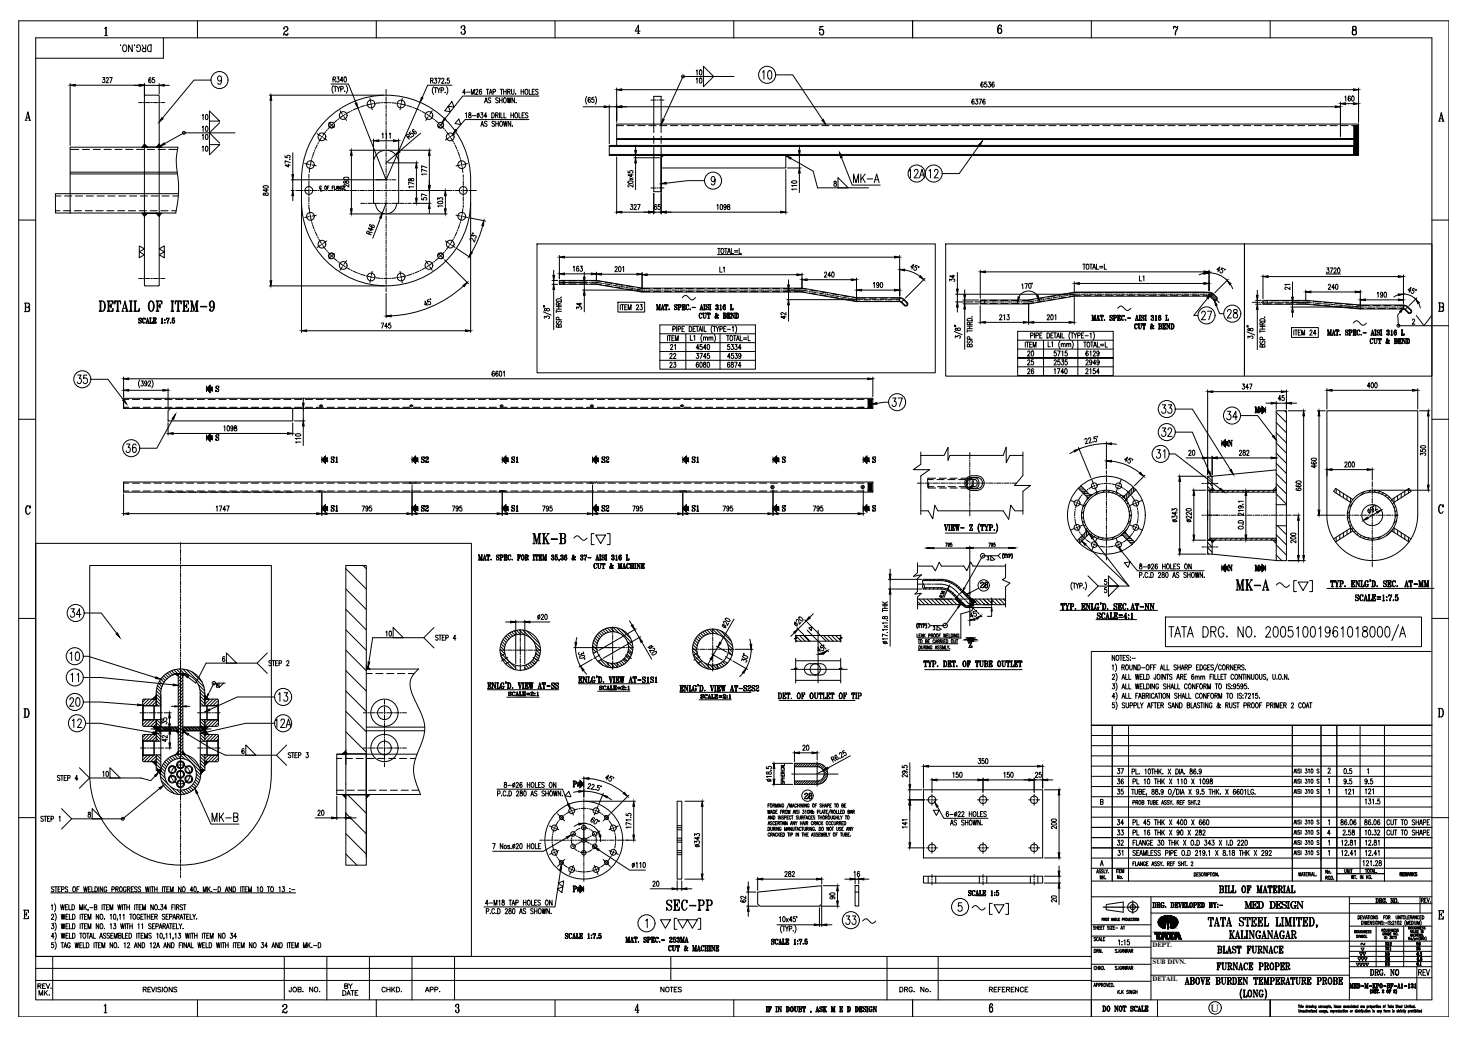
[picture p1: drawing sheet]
<svg xmlns="http://www.w3.org/2000/svg" width="841mm" height="594mm" viewBox="0 0 841 594" stroke-linecap="round" stroke-linejoin="round" font-family="sans-serif">
<defs><g id="words">
<g font-size="10.1">
<text x="707" y="339">MK-A</text>
<text x="381" y="523">SEC-PP</text>
</g>
<text font-size="9.7" x="304" y="313">MK-B</text>
<g font-size="8.8">
<text x="436" y="47">10</text>
<text x="488" y="106">MK-A</text>
<text x="687" y="185">27</text>
<text x="702" y="183">28</text>
<text x="510" y="234">37</text>
<text x="665" y="238">33</text>
<text x="702" y="242">34</text>
<text x="665" y="251">32</text>
<text x="661" y="264">31</text>
<text x="40" y="355">34</text>
<text x="39" y="380">10</text>
<text x="159" y="403">13</text>
<text x="41" y="418">12</text>
<text x="157" y="418">12A</text>
<text x="121" y="472">MK-B</text>
<text x="484" y="531">33</text>
</g>
<g font-size="8.4">
<text x="520" y="103">12A</text>
<text x="531" y="103">12</text>
<text x="43" y="221">35</text>
<text x="71" y="260">36</text>
<text x="39" y="406">20</text>
<text x="703" y="539">KALINGANAGAR</text>
</g>
<g font-size="7.9">
<text x="46" y="392" transform="rotate(-90 46 392)">11</text>
<text x="712" y="522">MED DESIGN</text>
</g>
<g font-size="7.5">
<text x="68" y="31">DRG.NO.</text>
<text x="698" y="513">BILL OF MATERIAL</text>
<text x="697" y="547">BLAST FURNACE</text>
<text x="696" y="557">FURNACE PROPER</text>
</g>
<g font-size="7.1">
<text x="189" y="266">S1</text>
<text x="241" y="266">S2</text>
<text x="298" y="266" transform="rotate(-90 298 266)">S1</text>
<text x="344" y="266">S2</text>
<text x="396" y="266">S1</text>
<text x="189" y="294">S1</text>
<text x="241" y="294">S2</text>
<text x="298" y="294" transform="rotate(-90 298 294)">S1</text>
<text x="344" y="294">S2</text>
<text x="396" y="294">S1</text>
</g>
<g font-size="6.6">
<text x="383" y="207">22</text>
<text x="398" y="207">3745</text>
<text x="416" y="207">4539</text>
<text x="588" y="205">20</text>
<text x="603" y="205">5715</text>
<text x="621" y="205">6129</text>
<text x="561" y="338">28</text>
<text x="804" y="337">AT-MM</text>
<text x="647" y="350">AT-NN</text>
<text x="628" y="356">SCALE=4:1</text>
<text x="528" y="383">TYP. DET. OF TUBE OUTLET</text>
<text x="639" y="450">36</text>
<text x="460" y="459">28</text>
<text x="639" y="480">33</text>
<text x="784" y="560">DRG. NO</text>
<text x="812" y="560">REV</text>
</g>
<g font-size="6.2">
<text x="415" y="196">TOTAL=L</text>
<text x="383" y="201">21</text>
<text x="398" y="201">4540</text>
<text x="416" y="201">5334</text>
<text x="620" y="200">TOTAL=L</text>
<text x="383" y="212">23</text>
<text x="398" y="212">6080</text>
<text x="416" y="212">6874</text>
<text x="588" y="210">25</text>
<text x="588" y="215">26</text>
<text x="603" y="210">2535</text>
<text x="603" y="215">1740</text>
<text x="621" y="210">2949</text>
<text x="621" y="215">2154</text>
<text x="639" y="444">37</text>
<text x="769" y="444">0.5</text>
<text x="639" y="456">35</text>
<text x="770" y="456">121</text>
<text x="639" y="474">34</text>
<text x="639" y="485">32</text>
<text x="645" y="491" transform="rotate(-90 645 491)">31</text>
<text x="21" y="568">REV.</text>
<text x="196" y="568">BY</text>
<text x="22" y="571">MK.</text>
<text x="195" y="571">DATE</text>
</g>
<text font-size="6" x="694" y="580">U</text>
<g font-size="5.7">
<text x="343" y="397">SCALE=2:1</text>
<text x="81" y="569">REVISIONS</text>
<text x="165" y="569">JOB. NO.</text>
<text x="218" y="569">CHKD.</text>
<text x="243" y="569">APP.</text>
<text x="378" y="569">NOTES</text>
<text x="515" y="569">DRG. No.</text>
<text x="566" y="569">REFERENCE</text>
</g>
<g font-size="5.3">
<text x="541" y="314">795</text>
<text x="566" y="314">795</text>
<text x="290" y="400">SCALE=2:1</text>
<text x="401" y="401">SCALE=2:1</text>
</g>
<g font-size="4.9">
<text x="639" y="504">No.</text>
<text x="793" y="543">N12 50</text>
<text x="793" y="549">N9 6.3</text>
<text x="793" y="554">N3 0.1</text>
</g>
<g font-size="4.4">
<text x="793" y="545">N11 25</text>
<text x="793" y="551">N6 0.8</text>
</g>
<text font-size="4" x="779" y="543">~</text>
<g font-size="3.9">
<text x="660" y="543">DEPT.</text>
<text x="660" y="552">SUB DIVN.</text>
<text x="660" y="562">DETAIL</text>
</g>
</g></defs>
<!-- layer: TEXT -->
<g fill="none" stroke="#000" stroke-width=".57">
<path d="M57 172h2a4 4 0 0 1 0 6h-2M57 172v1M57 172v6M57 178h.1M58 173v5M58 172v6M58 178h.1M58 172v1M59 172l1 3v2l-1 1M60 173v4M61 172h4v2l-1-2M61 178h4v-1l-1 1"/>
<path d="M62 172v1M62 172v6M62 178h.1M62 173v5M62 175h2M62 178h1M63 172l-1 1M64 174v2zM64 175v1M64 175h-1l1 1M64 172l1 1M65 178h-1"/>
<path d="M65 177l-1 1M66 172v2v-2h3v2v-2M66 172v1M67 178h1M67 172l-1 1M67 172v6M67 178h.1M67 173v5M68 172v6M68 178h.1M68 172l1 1M69 172v1"/>
<path d="M70 178h1M70 178l2-6 1 6M71 177h1M71 173l2 5M72 173l1 5M72 178h1M73 178h-1M73 178h.1M74 178h2M74 172h2M74 172l1 1M75 172v1"/>
<path d="M75 172v6M75 178h-1M75 178h.1M75 173v5M75 178h1M76 172l-1 1M77 178h3v-1v1M77 172h1M77 172v1M77 172v6M77 178h.1M77 173v5"/>
<path d="M78 172v6M78 178h.1M78 172v1M80 178h-1M80 177l-1 1M86 173l-1 2 1 2M86 173v-1a3 3 0 0 1 2 3 3 3 0 0 1-2 3 4 4 0 0 1 0-5zM86 172l-1 3 1 2v1M87 172l1 3v2l-1 1M88 173v2v2M89 172h4v2v-2M89 178h2"/>
<path d="M90 172v1M90 172v6M90 178h.1M90 173v5M90 175h2M90 178h1M91 172l-1 1M92 174v2zM92 175h-1l1 1M92 172l1 1M98 178h2M98 172h2"/>
<path d="M98 172l1 1M99 172v6M99 178h-1M99 173v5M99 178h.1M99 172v1M101 172l-1 2v-2h4v2v-2M101 172l-1 1M101 178h2M102 172v6M102 178h-1M102 178h.1"/>
<path d="M102 173v5M102 178h1M103 172l1 1M105 172h3v2v-2M105 178h3v-1v1M105 172v1M105 172v6M105 178h.1M105 173v5M106 175h1M106 172v6M106 178h.1"/>
<path d="M106 172v1M107 174v2zM107 175v1M107 175h-1l1 1M107 172l1 1M108 172v1M108 178h-1M108 177v1M109 178h1M109 172h1l1 5M109 172l1 1M110 178v-6l1 6 2-6v6"/>
<path d="M110 172l1 5M112 178h2M113 172h1M113 178h-1M113 173v5M113 172v6M113 178h.1M113 172v1M115 176h3zM120 177h.1M120 173v2M121 172l-1 2v2h1"/>
<path d="M122 172a5 5 0 0 1-1 6M122 173l1 1-1 3M122 175v1a1.6 1.6 0 0 1-2-2 1.6 1.6 0 0 1 3-1l-1 4-1 1-1-1v1M355 175v2M356 175h1M357 175v2M358 176h1M359 175h-1v2h1M360 177v-2l1 2 1-2v2M365 175a.7 .7 0 0 1 1 0 .7 .7 0 0 1 0 1l-2 1h2M367 175h1l-1 1a.8 .8 0 0 1 1 1 .8 .8 0 0 1-1 0M376 177h1h-1"/>
<path d="M376 175h1v2l-1-2M376 177v-2l1 2 1-2v2M378 175h.1M378 177h.1M378 175v2M379 177h.1M379 177h1M380 175v2v-2l-1 2M380 177h1M381 175h2h-1h1M381 175h.1M382 177h.1"/>
<path d="M382 175v2M382 175h1M383 177h.1M387 175l1 1M387 175a1.5 1.5 0 0 1 1 2h-1h-1h1M388 175h-1h-1l2 1v1M388 175h2v1h-1M389 175v2M389 177h-1M389 177h.1M389 175h.1M390 175v1"/>
<path d="M391 175h.1M391 175h1M391 175v2M391 177h.1M392 175v1zM392 176h.1M392 176h-1M392 175h.1M392 177h-1M392 177h.1M393 175v2M394 175l-1 1 1 1"/>
<path d="M394 175h1a.8 .8 0 0 0-1 0 .8 .8 0 0 0-1 1 .8 .8 0 0 0 1 1 .8 .8 0 0 0 1 0M395 177h1zM395 177h.1M396 176h2zM401 180v2M401 179v2v1M401 177h1M402 175l1 2-1-2-1 2M402 180v-1v1a.8 .8 0 0 0-1-1 1 1 0 0 0 0 2 .8 .8 0 0 0 0 1 .8 .8 0 0 0 1 0M402 177h.1M403 177h-1M403 179v1"/>
<path d="M403 179v3h1v-2M403 180v2M403 180l1 2M403 175h.1M403 177h1M403 175v2M403 177h.1M404 175v2M404 175h-1M404 179h1M405 175l1 1M405 175a1.5 1.5 0 0 1 1 2h-1"/>
<path d="M405 179v1M406 179l-1 1M406 175h-1l1 1v1M406 179v3M406 179l1 1M406 175h1M406 177h1M406 179h1M407 175h.1M407 179v1v-1h-2v1M407 175v2M407 177h.1"/>
<path d="M410 180l2 2a1.9 1.9 0 0 1-2-3l1 1-1 1v1a1.6 1.6 0 0 0 1-2v1M410 175h.1M410 175h1v1M410 177h.1M410 180h.1M411 180h.1M411 176a.8 .8 0 0 1 1 0 .8 .8 0 0 1-1 1 .8 .8 0 0 1-1 0M411 175v1M411 176v1M412 177h1M412 175h1v2M413 175v2"/>
<path d="M413 177h.1M415 175v2M415 180h1v1M415 180v2M415 179v3M415 180h.1M415 175l-1 1 1 1M415 176v1M415 175h.1M415 175a1.4 1.4 0 0 0-1 1 1.4 1.4 0 0 0 1 1 .9 .9 0 0 0 1-1 .9 .9 0 0 0-1 0h-1M416 179v2h-1M416 180v1"/>
<path d="M417 179h1v1v-1M417 179v3M417 180h.1M417 180v2M417 179v1M418 179v1M418 175h1M419 175v2M419 179l2 3-2-3M419 177h.1M419 179v1M419 175h.1"/>
<path d="M420 177h-2M420 177h-1M420 177h.1M420 179h1M421 180v2l-2-3v3M422 180h1v1v1h-1M422 180v2M422 179v3M422 180h.1M422 179l1 2-1 1M423 180v2M80 183l1 1"/>
<path d="M80 182v1l1 1a.8 .8 0 0 1-1 1 .8 .8 0 0 1-1-1v1h1M81 183v-1v1a.7 .7 0 0 0-1-1 .7 .7 0 0 0 0 1 .7 .7 0 0 0 0 1h1v1M82 183v2M82 182v1v2M83 183v-1v1a.8 .8 0 0 0-1-1 .8 .8 0 0 0 0 1v1a.8 .8 0 0 0 0 1 .8 .8 0 0 0 1-1M84 185h.1M84 184h1M84 183l1 2M85 183v2v-3l-1 3M85 185h.1M86 185h1v-1v1M86 182v3"/>
<path d="M86 185h.1M86 185h1M87 185h.1M88 182h1v1v-1v1M88 185h1v-1v1M88 182h.1M88 182v3M88 185h.1M88 184h1M88 184l1-1v1zM89 183v1zM89 182h.1"/>
<path d="M89 185h.1M92 185h1M92 183l1-1v3M93 185h.1M93 182v3M94 183l1 1zM94 183h.1M94 185h1zM94 185h.1M95 182v1M96 182h.1M96 184v1"/>
<path d="M96 183h-1l1-1v1l1-1-1 3 1-2M98 185h.1M99 184h.1M99 183l1 1-1 1M100 182h-1v2a.8 .8 0 0 1 1-1 1 1 0 0 1 0 2 .8 .8 0 0 1-1-1v1M100 184v1M378 186h55v25h-55zM378 191h55M378 196h55M382 192v3M383 192h1M384 192v3"/>
<path d="M385 194h1M385 189l2-1v-1h-2v3M386 192h-1v3M387 195v-3l1 3 1-3v3M388 187v3M389 189l1-1v-1h-1v3M391 188h1M392 187h-1v3h1M393 191v20M395 187a1.5 1.5 0 0 1 1 1 1.5 1.5 0 0 1-1 2zM395 192v3h2M397 188h1"/>
<path d="M397 193l1-1v3M398 187h-1v3h1M399 187h1M399 187v3M400 190l1-3 1 3M401 189h1M402 192a4 4 0 0 0 0 4M403 187v3M403 194l1-1v2M403 193v2M403 187v3h2M404 194l1-1v2"/>
<path d="M406 182h.1M406 194l1-1v2M406 193v2M407 194l1-1v2M408 186a4 4 0 0 0 0 5M409 187h1M409 192a4 4 0 0 1 0 4M409 187v3M410 181v1M410 181l1 1M410 187l1 1v2M412 187l-1 1"/>
<path d="M412 189l2-1v-1h-2v3M413 191v20M415 188h.1M415 182h.1M416 181v1h-1M416 181v1M416 187h-1v3M417 182h1M417 189h1M417 182h.1M417 181h1M418 180v1z"/>
<path d="M418 181h-1h1M418 182h.1M419 182h.1M420 188v-1v3M421 186a4 4 0 0 1 0 5M422 182h.1M583 190h55v25h-55zM583 200h55M583 195h55M587 196v3M588 196h1M589 196v3"/>
<path d="M590 197h1M590 192h2v-1h-2v3M591 196h-1v3M592 199v-3l1 3 1-3v3M593 191v3M593 192h2v-1h-2v3M596 192h.1M597 191h-1v3h1M598 195v20M600 191a1.5 1.5 0 0 1 1 1 1.5 1.5 0 0 1-1 2zM600 196v3h2M602 192h1"/>
<path d="M602 196h1v3M603 191h-1v3h1M604 191h1M604 191v3M605 194l1-3 1 3M606 193h1M607 195a4 4 0 0 0 0 5M608 191v3M608 197h1v2M608 197v2M608 191v3h2M609 197h1v2"/>
<path d="M611 197h1v2M611 197v2M612 197h1v2M613 190a4 4 0 0 0 0 5M614 191h1M614 195a4 4 0 0 1 0 5M614 191v3M615 191l1 1v2M617 191l-1 1M617 192h2v-1h-2v3M617 195v20M620 192h.1"/>
<path d="M621 191h-1v3M622 192h1M625 191v3M626 181l1 2M626 184h.1M626 190a4 4 0 0 1 0 5M627 184h1M628 181h-1M628 181l-1 3v-3v3l-1-3v2M628 183l1-2 1 2M629 184h.1M629 183h.1"/>
<path d="M629 181l1 3M629 184h1M631 181h-1M631 183l1 1M631 181v2M631 181v3M631 183h.1M631 181h1M632 181h-2M633 183h.1M636 181l1 2M636 181a1.4 1.4 0 0 1 1 2h-1v1v-1"/>
<path d="M637 181h-1v1h1v1M638 181h2l-1 1h-1M638 181h.1M638 181v3M638 183h.1M638 183v1M639 181l-1 2M639 181v1M640 183l2 1v-1v1M641 181v3M641 182h.1M641 183h.1"/>
<path d="M641 181h.1M641 181v2zM641 184h1M642 181h.1M642 181h-2v2M642 183l-1 1M643 181v2M643 181v1v2M644 181a.8 .8 0 0 0-1 0 .8 .8 0 0 0-1 1 1.1 1.1 0 0 0 1 2 .8 .8 0 0 0 1-1M645 183v1zM645 183h.1M646 182h2z"/>
<path d="M650 186v2M650 184h1M651 184h.1M651 186l-1 1 1 1M651 183h1M651 181l1 2M651 181l1 3-1-3v2M651 186h1a.8 .8 0 0 0-1 0 .8 .8 0 0 0-1 1 .8 .8 0 0 0 1 1 .8 .8 0 0 0 1 0M652 183v1v-1M652 186h1M652 186v2h1h1v-2M652 186h.1"/>
<path d="M652 186l1 2M653 186v2M653 186h.1M653 183h.1M653 181v3M653 183v1M653 181v2M654 181l1 2M654 186h.1M654 181a1.4 1.4 0 0 1 1 2h-1v1v-1M655 186h1M655 186h.1"/>
<path d="M655 181a.7 .7 0 0 0-1 0 .7 .7 0 0 0 0 1h1v1M655 186v2h1v-2M655 186v2M656 183l1 1M656 186h.1M656 181v3M656 183h.1M657 181h-1M657 181h-1v2M659 187v1M659 186l2 2M660 181h.1"/>
<path d="M660 181h1l-1 1M660 183h.1M660 187l1 1M660 186h-1M660 187v1M660 186h.1M660 182a.8 .8 0 0 1 1 0 .8 .8 0 0 1 0 1 1 1 0 0 1-2 0h1M660 181v1M660 182v2M661 181v1M661 182v1M661 187l-1 1h-1l1-2a1.8 1.8 0 0 0 1 2"/>
<path d="M662 184h1M662 181v3M662 181v2M662 183v1M664 181v2M664 186h.1M664 186h1v1M664 186v2h1v-1M664 186v2M664 188h.1M664 181v1v2M664 182h1l-1 2"/>
<path d="M665 181h.1M665 181a1.4 1.4 0 0 0-1 1 1.4 1.4 0 0 0 1 1 .9 .9 0 0 0 0-1 .9 .9 0 0 0-1 0M665 182v1M665 186v1h-1M665 187v1M665 186v1M666 186h2M666 186v2M666 188h.1M667 186v2M667 186h.1M667 186v1z"/>
<path d="M667 187h.1M667 186h1M667 188h.1M668 188h-2M668 184h1v-1v1M668 181h1l-1 2M668 181h.1M668 181v3M668 183h.1M668 188h1h-1M668 186h1l1 2-2-2M668 183l1 1"/>
<path d="M669 184h.1M669 183v1M670 186v2l-1-2v2M670 186h.1M671 186h1a1.7 1.7 0 0 1 0 2h-1zM671 186h.1M671 188h1M672 186l-1 2M672 186v1v1M672 186v2M741 189v3M742 189h1"/>
<path d="M742 189v3M744 190h1M745 189h-1v3h1M746 192v-3l1 3v-3v3M750 190l1-1a.7 .7 0 0 1 1 1l-2 2h2M754 191h-2l1-2v3M760 192h1M760 189l2 3M761 192h.1M761 189h.1M761 192v-3l1 3v-3v3h1M762 189h1"/>
<path d="M762 189v3M762 189h.1M762 192h1M763 192l1-3 1 3h-1M764 192h.1M764 191h.1M764 189l1 3M764 192h1M766 189h-1M766 192h1M766 189v3M766 192h.1"/>
<path d="M766 189h1M767 189v1v-1h-2v1M768 192h.1M771 190l1 1M771 189v1l1 1a.8 .8 0 0 1 0 1 .8 .8 0 0 1-1-1v1M772 189v1v-1a.8 .8 0 0 0-1 0 .8 .8 0 0 0 0 1l1 1v1M773 189h2v1l-2 1M773 189v3M773 189h.1M773 192h.1M773 189l1 3h-1M774 189h-1"/>
<path d="M774 189v2M774 189v1M775 189v3h2v-1v1M776 190v1M776 189v3M776 189h.1M776 192h.1M776 190v1zM776 189h1M777 189v1v-1h-2M777 192h.1M778 189v3"/>
<path d="M778 189v1v2M779 189v1a.8 .8 0 0 0-1-1 .8 .8 0 0 0-1 1v1a.8 .8 0 0 0 1 1 .8 .8 0 0 0 1-1M780 192h.1M781 191h2zM785 194v2M786 194l-1 1 1 2M786 192h.1M786 191h1M786 189l1 3-1-3v3M786 194h1v1a.8 .8 0 0 0-1-1 .8 .8 0 0 0-1 1v1a.8 .8 0 0 0 1 1 .8 .8 0 0 0 1-1M787 192h.1M787 194h1"/>
<path d="M787 194v2l1 1 1-1v-2M787 194h.1M787 194l1 2M788 194v3M788 194h.1M788 189v3M788 189h.1M789 190l1 1M789 194h.1M789 189v1l1 1a.7 .7 0 0 1 0 1 .7 .7 0 0 1-1-1v1M790 194h1v1v-1M790 194v1"/>
<path d="M790 194h.1M790 189v1v-1h-1l1 2v1M790 194v3M790 197h1M790 197h.1M791 194v3M791 197h.1M791 192h1M791 189h1M791 189v3M791 189h.1M791 192h.1"/>
<path d="M791 194h.1M794 196v1M794 194l2 3M795 190h.1M795 189l-1 1a.7 .7 0 0 1 1-1 .7 .7 0 0 1 1 1h-1M795 191h.1M795 195l1 2M795 194l-1 1M795 195l-1 1 1 1M795 194v1M795 190a.8 .8 0 0 1 1 1 .8 .8 0 0 1-1 1 .8 .8 0 0 1-1-1l1 1M795 189v3"/>
<path d="M796 189v1M796 191v1M796 195a1.5 1.5 0 0 1-2 2l1-2v-1a1.9 1.9 0 0 0 1 3v-1M797 192h1M797 190v-1l1 3M797 192h.1M797 189v3M799 189v3M799 194h.1M799 194h1v1M799 194v3M799 197h.1"/>
<path d="M799 189v1v2M799 190l1 1-1 1M800 189h.1M800 189v1v-1a1.4 1.4 0 0 0-1 1 1.4 1.4 0 0 0 1 2 .8 .8 0 0 0 0-1 .8 .8 0 0 0-1-1v1M800 191v1M800 194v1h-1M800 195l1 1-1 1h-1M800 195v2M800 194v1M800 196v1M801 194h2v1v-1M801 197h2v-1v1"/>
<path d="M801 194v3M802 194v3M802 197h.1M802 194h.1M802 195v1zM802 195v1M802 195h.1M802 194h1M803 194h.1M803 197h-1M803 196v1M803 189h.1"/>
<path d="M803 189v3M803 192h.1M803 197h1h-1M803 194h1l1 2M803 189l1 3M803 194l2 2M804 192h.1M804 192h-1M805 194h.1M805 194v3l-1-3v3M806 194h.1M806 194h1a1.8 1.8 0 0 1 0 3h-1"/>
<path d="M806 194v3M806 197h.1M807 194v1v2M807 194v2M378 201h55M378 206h55M583 210h55M638 205h-55h55M274 318l1 2M274 318h.1M276 318h.1M276 318v3"/>
<path d="M277 320h1M278 318v3M279 318h2v1v-1M279 318v1M279 318h.1M280 318l-1 3h1M280 318v3M280 318h1M285 319l1 1M285 318v1l1 1a.7 .7 0 0 1-1 1 .7 .7 0 0 1-1-1v1l1-1M286 318v1a.7 .7 0 0 0-1-1 .7 .7 0 0 0 0 1l1 1v1M286 318h2v1h-1"/>
<path d="M287 318v3M287 318v3h-1M287 318h.1M288 318v1M289 318h.1M289 318h1v1v-1M289 318v3h1v-1v1v-1M289 318v3M290 319v1zM290 319v1M290 319h-1M290 318h.1"/>
<path d="M291 318v2M292 318l-1 1 1 2M292 318l1 1a.8 .8 0 0 0-1-1 .8 .8 0 0 0-1 1v1a.8 .8 0 0 0 1 1 .8 .8 0 0 0 1-1M296 318h2v1v-1M297 318v3M297 318v3h-1M297 318h.1M298 319v1zM298 319v1M298 319h-1M298 318h.1M299 318v2"/>
<path d="M299 318a1.3 1.3 0 0 1 1 1 1.3 1.3 0 0 1-1 2v-1zM299 318v1v2M300 318v1v2M300 318v2M301 318h2v1h-2M301 318v3M301 318l1 3h-1M301 318h.1M302 318h-1M302 319v2l1-1M302 319l1 1M302 318v1"/>
<path d="M306 318h.1M306 318l-1 3h1M306 318v3M307 318h1v1v-1M307 318v1M307 318h.1M307 318v3M308 318v3h-1M308 318h.1M309 318h1v1v-1M309 318v3M310 319v1z"/>
<path d="M310 319v1M310 319h-1M310 318h.1M311 318l1 2-1-2M313 318h.1M313 318v3M316 318h.1M316 318v1v-1h1v1M316 319a.8 .8 0 0 1 1 1 .8 .8 0 0 1 0 1 .8 .8 0 0 1-1-1M317 318v1M317 319v2M317 320v1"/>
<path d="M318 318h1h-1v1a.8 .8 0 0 1 1 0 .8 .8 0 0 1 0 1 .8 .8 0 0 1-1 0M319 319v1v1M319 319v1M321 318h.1M321 318v1v-1h1v1M322 319a.8 .8 0 0 1 1 1 .8 .8 0 0 1-1 1 .8 .8 0 0 1-1-1M322 318v3M322 318v1M322 320v1M324 318v3M324 318v1v2M324 319l1 1-1 1"/>
<path d="M324 318h.1M325 318l-1 1v-1a1.4 1.4 0 0 0-1 1 1.4 1.4 0 0 0 1 2 .9 .9 0 0 0 1-1 .9 .9 0 0 0-1-1v1M325 319v1M328 320v1M328 318l2 3M328 319l1 2M328 318v1M328 319v2M329 318v1M330 319h-1a1.5 1.5 0 0 1-1 2l1-2-1-1a1.8 1.8 0 0 0 2 3v-1M333 318h.1M333 318v1v-1h1l-1 1"/>
<path d="M333 319a.8 .8 0 0 1 1 1 .8 .8 0 0 1-1 1 .8 .8 0 0 1 0-1M333 318v1M333 319v2M334 318v1M334 320v1M335 318v1M335 318h.1M335 320v1M336 318h-1h1l-1 3 1-2M337 319l2 1zM342 320h1M342 318l1 3"/>
<path d="M343 318h1M344 318v3M344 318h.1M345 319l1 1M345 318v1l1 1a.7 .7 0 0 1 0 1 .7 .7 0 0 1-1-1v1v-1M346 318v1a.7 .7 0 0 0-1-1 .7 .7 0 0 0 0 1l1 1v1M347 318h.1M347 318v3M347 318l1 3h-1M350 318h.1M350 318v1a.7 .7 0 0 1 1-1 .7 .7 0 0 1 1 1h-1M351 319a.8 .8 0 0 1 1 1 .8 .8 0 0 1-1 1 .8 .8 0 0 1-1-1"/>
<path d="M351 318v3M352 318v1M352 320v1M353 318v3M355 318v3M355 318v1v2M355 319l1 1-1 1M356 318h.1M356 318v1v-1a1.4 1.4 0 0 0-1 1 1.4 1.4 0 0 0 1 2 .9 .9 0 0 0 0-1 .9 .9 0 0 0-1-1v1M356 319v1M359 318h.1M359 318v3h1v-1v1v-1"/>
<path d="M359 318v3M360 318h-1M274 321h1M274 321v-3l1 3 1-3v3M276 321h.1M277 321l1-3v3M277 321h.1M278 321h1M280 321h.1M281 320v1zM281 321h.1M287 321h.1"/>
<path d="M289 321h.1M290 321h.1M293 320h.1M293 321h.1M297 321h.1M301 321h.1M302 320l1 1M306 321h.1M307 321h.1M309 321h.1M310 321h.1M310 320v1v-1v1h-1"/>
<path d="M311 321h1M311 321h.1M311 321v-3l1 3 1-3-1 3h1M313 321h.1M316 320h.1M318 320h.1M320 321h.1M320 321v-1v1M321 320h.1M333 320h.1M341 323v2M341 323l-1 1 1 2"/>
<path d="M342 321v-3l1 3M342 321h.1M342 323v1a.8 .8 0 0 0-1-1 .8 .8 0 0 0-1 1v1a.8 .8 0 0 0 1 1 .8 .8 0 0 0 1-1M342 321h1M343 323v3M343 323v2M343 323h-1l1 2v1l1-1v-2M343 321h1M344 321h.1M344 323h.1M345 323v1v-1h2v1l-1-1h1M345 323h.1"/>
<path d="M346 323v3M346 325v1M346 323v2M346 326h-1M346 323h.1M347 321h.1M350 324v2M350 323l1 2M350 324l1 2M350 323h.1M350 323v1M350 320h.1"/>
<path d="M351 324a1.6 1.6 0 0 1-2 2l1-3a1.8 1.8 0 0 0 1 2M353 321h1M353 321h.1M354 326h1h-1M354 323h1v2l-1-2M354 323h.1M354 326v-3l1 3 1-3v3M355 326h1M356 323h.1M356 325v1M356 323v3M357 326h.1"/>
<path d="M357 326l1-3v3M357 325h1M357 323l1 3v-3M358 326h1M359 323v2M359 321h.1M360 323l-1 1 1 2M360 321h.1M360 323h1v1a.8 .8 0 0 0-1-1 .8 .8 0 0 0-1 1v1a.8 .8 0 0 0 1 1 .8 .8 0 0 0 1-1M361 323h1v2M361 323h.1M361 323v3"/>
<path d="M361 325v1M362 326h-1M362 324h1M363 326h.1M363 323v3M363 325v1M363 323h.1M363 323h-1l1 2M364 326h.1M364 323v3M364 325v1M364 323h.1"/>
<path d="M364 323v2M365 326h.1M365 323l2 2M365 323h.1M365 323l1 2M366 323h1h-1M367 323v3l-2-3v3M367 323h2v1v-1M367 323l1 2M368 326h-1M368 324h.1M368 323v3"/>
<path d="M368 325v1M368 323h.1M368 324v1zM368 323h1M369 325v1v-1v1h-2M369 326h-1M369 325v1M625 373h195M639 375v3l-2-3v3M640 376v-1a1.4 1.4 0 0 1 1 2 1.4 1.4 0 0 1-1 1l-1-1zM641 375h2M642 375v3"/>
<path d="M643 377h1M645 375h-2v3h2M647 376h-2l1 1a.8 .8 0 0 1 1 1 1 1 0 0 1-2 0M648 376h.1M648 378h.1M649 377h1M637 381h1v3M637 387a.7 .7 0 0 1 1-1 .7 .7 0 0 1 0 1l-1 2h2M637 392h2l-1 1a.8 .8 0 0 1 1 1 1 1 0 0 1-2 0M639 399h-2l1-2v3M639 380a4 4 0 0 1 0 5M639 386a4 4 0 0 1 0 4"/>
<path d="M639 391a4 4 0 0 1 0 5M639 397a4 4 0 0 1 0 4M643 382h1v-1h-1v3M643 389l1-3v3M643 395l1-3v3M643 388h1M643 394h1M643 399h1M643 382l1 2M645 386v3h1M645 392v3h1M645 397v3h1"/>
<path d="M645 381a1.4 1.4 0 0 1 2 1 1.4 1.4 0 0 1-2 2v-1zM647 386v3h1M647 392v3h1M647 397v3h1M647 381v2l1 1 1-1v-2M650 386l1 3v-3l1 3 1-3M650 392l1 3v-3l1 3 1-3M651 399h.1M651 381v3l-1-3v3M652 381a1.5 1.5 0 0 1 1 1 1.5 1.5 0 0 1-1 2zM652 397h-1v3M653 399h1"/>
<path d="M653 388h1M653 393h1M654 383h2M654 399l2-1v-1h-2v3h2l-1-1M655 386h-2v3h2M655 392h-2v3h2M655 386v3h1M655 392v3h1M657 399l1-1v-1h-1v3M657 386a1.5 1.5 0 0 1 1 2 1.5 1.5 0 0 1-1 1zM657 392a1.5 1.5 0 0 1 1 1 1.5 1.5 0 0 1-1 2zM657 381a1.4 1.4 0 0 1 1 1 1.4 1.4 0 0 1-1 2v-1z"/>
<path d="M657 399l1 1M659 397v3M659 382h1M659 392v3M660 381h-1v3M661 382h1M661 398a.8 .8 0 0 0-1-1 .8 .8 0 0 0 0 1v1a.8 .8 0 0 0 0 1 .8 .8 0 0 0 1-1M661 392v3l-1-3v3M662 399h1M662 386v3h-1v-1M662 381h-1v3M663 386h1a1.4 1.4 0 0 1 1 2 1.4 1.4 0 0 1-2 1z"/>
<path d="M663 397h2M664 392a.8 .8 0 0 0-1 0 .8 .8 0 0 0-1 1v1a.8 .8 0 0 0 1 1 .8 .8 0 0 0 1-1h-1M664 397v3M665 384v-3l1 3M665 383h1M665 386v3M665 397v3M667 397a1.4 1.4 0 0 1 1 2 1.4 1.4 0 0 1-1 1l-1-1zM667 381v3h1M668 386v3l-2-3v3M668 392h-1l1 1a.8 .8 0 0 1 0 1 .8 .8 0 0 1-1 1v-1M668 386h2"/>
<path d="M669 381v3h1M669 392v3M669 393h1M669 386v3M670 397v3l-1-3v3M670 392v3M671 395l1-3v3M671 394h1M671 387v-1l-1 1 1 1v1h-1M673 392v3h1M674 381h-1v1a1.2 1.2 0 0 1 1 2l-1-1M674 389l1-3 1 3"/>
<path d="M674 398v-1l-1 1 1 1a.8 .8 0 0 1 0 1 .8 .8 0 0 1-1 0M674 388h1M675 392v3h1M675 382h1M675 381v3M675 399h2M675 397v3M676 381v3M676 388h2v-1l-2-1v3M677 397v3M677 384l1-3v3M677 383h1"/>
<path d="M677 388l1 1M677 399h1M678 388h1M679 382h1v-1h-1v3M679 397v3h2M680 382v2M680 386h-2v3h2M680 392a.8 .8 0 0 0-1 0 .8 .8 0 0 0 0 1v1a.8 .8 0 0 0 0 1 .8 .8 0 0 0 1-1M681 382h1v-1h-1v3M681 397v3h1M681 392a1.4 1.4 0 0 1 1 1 1.4 1.4 0 0 1-1 2v-1zM684 387v-1a1.3 1.3 0 0 0-1 2 1.3 1.3 0 0 0 1 1 .8 .8 0 0 0 0-1 .8 .8 0 0 0-1 0"/>
<path d="M685 392v3l-2-3v3M685 388l1-1v2M685 387v2M685 382h1M685 393h1M686 388l1-1v2M687 398a.8 .8 0 0 0-1-1 .8 .8 0 0 0-1 1v1a.8 .8 0 0 0 1 1 .8 .8 0 0 0 1-1M687 381h-2v3h2M687 392h-2v3M687 381a1.5 1.5 0 0 1 2 1 1.5 1.5 0 0 1-2 2zM688 397a1.4 1.4 0 0 1 1 2 1.4 1.4 0 0 1-1 1l-1-1zM688 392a1.4 1.4 0 0 1 1 1 1.4 1.4 0 0 1-1 2l-1-1z"/>
<path d="M688 388l1-1v2M688 387v2M689 388l1-1v2M690 393h1v-1h-1v3M690 393l1 2M691 397v3l-1-3v3M691 382a.8 .8 0 0 0-1-1 .8 .8 0 0 0 0 1v1a.8 .8 0 0 0 0 1 .8 .8 0 0 0 1-1M692 395v-3l1 3 1-3v3M692 382h1M692 399h1M693 381h-1v3h1M693 397h-1v3"/>
<path d="M693 388h1M694 397a1.4 1.4 0 0 1 1 2 1.4 1.4 0 0 1-1 1v-1zM695 386h-2v3M695 386v3M695 381h-1l1 1a1 1 0 0 1 0 2 .8 .8 0 0 1-1-1M696 386v3h1M696 399l1-1v-1h-1v3M696 392h2M697 399v1M697 392v3M698 380l-2 5M698 386v3h1"/>
<path d="M699 392a1.4 1.4 0 0 1 1 1 1.4 1.4 0 0 1-1 2zM699 388h1M700 382a.8 .8 0 0 0-1-1 .8 .8 0 0 0-1 1v1a.8 .8 0 0 0 1 1 .8 .8 0 0 0 1-1M701 381a1.4 1.4 0 0 1 1 1 1.4 1.4 0 0 1-1 2l-1-1zM701 386h-2v3h2M701 386h2M702 386v3M703 397h1M703 382h1v-1h-1v3M703 392v3M703 397v3M703 382l1 2"/>
<path d="M705 392h-1h-1l1 1a1.1 1.1 0 0 1 1 2 1.1 1.1 0 0 1-2-1M705 397a1.4 1.4 0 0 1 1 2 1.4 1.4 0 0 1-1 1l-1-1zM706 393h.1M706 394h.1M706 381v3l-1-3v3M707 387a.8 .8 0 0 0-1-1 .8 .8 0 0 0-1 1v1a.8 .8 0 0 0 1 1 .8 .8 0 0 0 1 0M707 382h1M708 386a1.4 1.4 0 0 1 1 2 1.4 1.4 0 0 1-1 1l-1-1zM708 393a.7 .7 0 0 1-1 0 .7 .7 0 0 1 1-1v2l-1 1v-1M709 381h-2v3h2M709 397v3M709 382h1v-1h-1v3"/>
<path d="M710 392h-1v1a.8 .8 0 0 1 1 0 .8 .8 0 0 1 0 1 .8 .8 0 0 1-1 0M710 382l1 2M711 386v3l-1-3v3M711 398v-1l-1 1 1 1a.8 .8 0 0 1 0 1 .8 .8 0 0 1-1 0M712 386h1M712 393a.8 .8 0 0 1-1 0 .8 .8 0 0 1 1-1v2v1l-1-1M712 398h.1M712 400h.1M713 386v3M713 381h-1l-1 1a1.4 1.4 0 0 1 2 2l-2-1M713 397h1l-1 3M714 383h.1"/>
<path d="M714 386v3M714 392h-1v1a.8 .8 0 0 1 1 0 .8 .8 0 0 1 0 1 .8 .8 0 0 1-1 0M715 394h.1M715 398l1-1v1l-1 2h2M716 386v3l-1-3v3M717 386v3h1v-1v-2M717 398l1-1v3M720 386a1.4 1.4 0 0 1 1 2 1.4 1.4 0 0 1-1 1l-1-1zM720 397h-1v1a1.1 1.1 0 0 1 2 1 .8 .8 0 0 1-1 1 .8 .8 0 0 1-1 0M722 400h.1M722 386v3h1v-3M725 387v-1l-1 1 1 1v1h-1"/>
<path d="M726 389v1M729 386v3h1h1v-3M732 389h.1M733 386a1.4 1.4 0 0 1 1 2 1.4 1.4 0 0 1-1 1l-1-1zM735 389h.1M737 386v3l-1-3v3M738 389h.1M625 416v58h195M637 416v70M638 403h-1v1a.8 .8 0 0 1 1 0 .8 .8 0 0 1 0 1 .8 .8 0 0 1-1 0M639 402a4 4 0 0 1 0 5M643 400l1-3v3"/>
<path d="M644 403h-1l1 1a.8 .8 0 0 1 0 1 .8 .8 0 0 1-1 0M645 403v2l1 1v-1l1-2M647 416v58M647 404h2v-1h-2v3M650 404h1v-1h-1v3M652 403v3h1M652 400l1-3 1 3M653 403l1 1v2M655 403l-1 1M657 406l1-3 1 3M658 405h1M660 404h.1"/>
<path d="M661 403h-1v3M661 403h2M662 400v-3l1 3M662 403v3M663 404h1M664 403h-1v3h1M665 404h1v-1h-1v3M666 404l1 2M671 403h-1h-1l1 1a.8 .8 0 0 1 1 1 1 1 0 0 1-2 0M671 406l1-3 1 3M672 405h1M675 403v3l-2-3v3"/>
<path d="M676 403a1.5 1.5 0 0 1 1 1 1.5 1.5 0 0 1-1 2zM677 400l1-3 1 3M680 404h1v-1h-1v3l1-1v-1M682 403v3h2M684 406l1-3v3M684 405h1M687 403h-1l1 1a.8 .8 0 0 1 0 1 .8 .8 0 0 1-1 0M688 403h1M688 403v3M690 403v3M692 403v3l-1-3v3M694 403a.8 .8 0 0 0-1 0 .8 .8 0 0 0 0 1 1.1 1.1 0 0 0 1 2 1 1 0 0 0 0-2"/>
<path d="M698 400v-3l1 3 1-3v3M699 404a1.5 1.5 0 0 1-2 1v-1l1-1v1l1 1M702 404h1v-1h-1v3M703 404l1 2M704 403v2l1 1 1-1v-2M708 403h-1l1 1a.8 .8 0 0 1 0 1 .8 .8 0 0 1-1 0M708 403h2M709 403v3M713 404h1v-1h-1v3M715 404h1v-1h-1v3M716 404v2M717 403h1a1.4 1.4 0 0 1 1 1 1.4 1.4 0 0 1-2 1v-1z"/>
<path d="M720 403a1.4 1.4 0 0 1 1 1 1.4 1.4 0 0 1-1 1l-1-1zM722 404h.1M723 403h-1v3M726 404h1v-1h-1v3M728 404h1v-1h-1v3M729 404v2M730 403v3M731 406v-3l1 3 1-3v3M733 404h1M735 403h-2v3h2M735 404h2v-1h-2v3M736 404l1 2"/>
<path d="M740 403a.7 .7 0 0 1 1 0 .7 .7 0 0 1 0 1l-1 2h1M740 416v70M746 403a.8 .8 0 0 0-1 0 .8 .8 0 0 0-1 1 1.1 1.1 0 0 0 1 2 .8 .8 0 0 0 1-1M747 403a1.4 1.4 0 0 1 1 1 1.4 1.4 0 0 1-1 1l-1-1zM748 406l1-3 1 3M749 405h1M750 403h2M751 403v3M757 416v70M766 416v70M779 416v70M793 416v70"/>
<path d="M820 416h-195h195M625 439h195M625 433h195M625 427h195M625 421h195M625 456h195M625 451h195M625 445h195M630 459h2v-1h-2v3h2l-1-2M648 452h2M649 442h1v-1h-1v2M649 452v3"/>
<path d="M649 460h1v-1h-1v2M649 448h1v-2h-1v3M650 452v2l1 1h1v-3M651 460h1v-1h-1v2M651 441v2h1M651 446v3h2M651 460l1 1M653 454l1-1v-1h-1v3h1l-1-1M653 443h.1M654 460h1v-1h-1v2h1v-1M655 454h1M656 447v-1v3"/>
<path d="M656 441v2M656 452h-1v3h1M657 455v1M657 459h2M658 446a1.3 1.3 0 0 1 1 2 1.3 1.3 0 0 1-1 1zM658 459v2M658 441a1.3 1.3 0 0 1 1 1 1.3 1.3 0 0 1-1 1zM659 459v2l1-1v-1M660 441h1M660 452v1a1 1 0 0 1 1 1 1 1 0 0 1-1 1 1.3 1.3 0 0 1 0-1 1.3 1.3 0 0 1 1-1v-1zM660 441v2M661 460h1v-1h-1v2h1l-1-1"/>
<path d="M661 446h2M662 441v2M662 442h1M662 446v3M662 452v1a1 1 0 0 1 1 1 1 1 0 0 1-1 1 1.3 1.3 0 0 1 0-1 1.3 1.3 0 0 1 1-1v-1zM662 460h1M663 441v2M663 446v3M663 448h2M664 459h-2v2h2M664 441v2M664 455h.1"/>
<path d="M664 442l1 1M665 446v3M665 441l-1 1M666 446v3M666 443h.1M666 447l1 2M666 453v1a.8 .8 0 0 1-1-1 .8 .8 0 0 1 1 0v2h-1M667 446l-1 2M668 459h-1l1 1a.6 .6 0 0 1 0 1 .6 .6 0 0 1-1 0M669 441l2 2M670 452a1.4 1.4 0 0 1 1 2 1.4 1.4 0 0 1-1 1l-1-1zM670 459h-1l1 2h-1"/>
<path d="M670 446l1 3M670 459l1 2M671 441l-2 2M671 446l-1 3M671 459v1M673 452l-1 4M674 441a1.5 1.5 0 0 1 1 1 1.5 1.5 0 0 1-1 1zM674 452a1.5 1.5 0 0 1 2 2 1.5 1.5 0 0 1-2 1zM674 460h1v-1h-1v2M675 447v-1v3M675 460l1 1M676 441v2"/>
<path d="M676 460h1M676 452v3M676 443l1-2 1 2M677 447v-1v3M677 442h1M677 455l1-3v3M677 454h1M677 459h-1v2h1M678 460h.1M679 443h.1M679 446a1.3 1.3 0 0 1 1 2 1.3 1.3 0 0 1-1 1zM679 459h-1v2"/>
<path d="M681 452l2 3M682 459h-1l1 2h-1M682 441a1 1 0 0 1 1 1 1 1 0 0 1-1 1 1.3 1.3 0 0 1 0-1 1.3 1.3 0 0 1 1-1zM682 459v2M682 460h2M683 452l-2 3M683 446l1 3M684 459v2M684 459h1M684 446l-1 3M685 459v2M685 441a1.4 1.4 0 0 0-1 1 1.4 1.4 0 0 0 1 1 .9 .9 0 0 0 0-1 .9 .9 0 0 0-1 0"/>
<path d="M686 443h.1M686 459a.6 .6 0 0 1 1 0 .6 .6 0 0 1 0 1l-1 1h1M687 453l-1 1a.8 .8 0 0 1-1-1 1 1 0 0 1 2 0l-1 2h-1M687 447l1-1v3M688 455h.1M688 441v1a.8 .8 0 0 1-1-1 .8 .8 0 0 1 1 0v2h-1M689 446a1.4 1.4 0 0 1 2 2 1.3 1.3 0 0 1-2 1zM690 452h-1v1a.8 .8 0 0 1 1 0 1 1 0 0 1 0 2 1 1 0 0 1-2 0M693 447l-1 1a.8 .8 0 0 1-1-1 .8 .8 0 0 1 1 0v2h-1M693 452h1M693 452v3M693 446v1a1.1 1.1 0 0 1 2 1 1 1 0 0 1-1 1 1.3 1.3 0 0 1-1-1 1.3 1.3 0 0 1 2-1l-1-1z"/>
<path d="M695 454h1M695 452v3M696 452v3M697 452v3M697 453l1 2M698 452l-1 2M699 455h.1M702 452l2 3M704 452l-2 3M708 453l-1-1a1.4 1.4 0 0 0-1 2 1.4 1.4 0 0 0 2 1 .9 .9 0 0 0 0-1 .9 .9 0 0 0-1-1v1M710 453l-1-1a1.4 1.4 0 0 0 0 2 1.4 1.4 0 0 0 1 1 .9 .9 0 0 0 0-1 .9 .9 0 0 0-1-1v1M711 452a1.3 1.3 0 0 1 1 2 1.3 1.3 0 0 1-1 1z"/>
<path d="M713 453l1-1v3M715 452v3h1M718 453a.8 .8 0 0 0-1-1 .8 .8 0 0 0 0 1v1a.8 .8 0 0 0 0 1 .8 .8 0 0 0 1-1M719 455h.1M741 455l1-3 1 3M741 449l1-3 1 3M741 443l1-2 1 2M742 454h.1M742 442h.1M742 448h.1M743 441v2M743 446v3"/>
<path d="M743 452v3M745 453h-1l1 1a.6 .6 0 0 1 0 1 .7 .7 0 0 1-1-1M745 447h-1v1a.7 .7 0 0 1 1 1 .7 .7 0 0 1-1-1M745 441h-1v1a.7 .7 0 0 1 1 1 .6 .6 0 0 1-1 0M745 441v2M745 446v3M745 452v3M748 452h1l-1 1h1a.7 .7 0 0 1 0 1 .7 .7 0 0 1-1 0M748 446h1l-1 1h1a.7 .7 0 0 1 0 1 .7 .7 0 0 1-1 0M748 441h1h-1l1 1a.7 .7 0 0 1 0 1 .7 .7 0 0 1-1-1M750 453v-1v3M750 447v-1v3"/>
<path d="M750 441v2M751 452h1a1.2 1.2 0 0 1 0 1 1.2 1.2 0 0 1-1 1zM751 446a1.1 1.1 0 0 1 1 2 1.1 1.1 0 0 1-1 1zM751 441a1.1 1.1 0 0 1 1 1 1.1 1.1 0 0 1-1 1zM756 453h-2l1 1a.6 .6 0 0 1 0 1 .7 .7 0 0 1-1-1M756 447h-2l1 1a.7 .7 0 0 1 1 1 1.1 1.1 0 0 1-2-1M756 441h-2l1 1a.7 .7 0 0 1 1 1 1 1 0 0 1-2 0M761 441v-1a.7 .7 0 0 1 1 0 .7 .7 0 0 1 0 1l-1 2h1M761 453l1-1v3M761 446h1v3M771 447v1a.8 .8 0 0 1-1-1 .8 .8 0 0 1 1 0v2h-1M772 449h.1"/>
<path d="M774 446h-1v1a.8 .8 0 0 1 1 1 .8 .8 0 0 1 0 1 .8 .8 0 0 1-1 0M782 452h1v3M782 458h1v3M783 447v1a.8 .8 0 0 1-1-1 .8 .8 0 0 1 1 0v2h-1M783 441l1-1v3M784 453v-1h1l-1 3h1M784 449h.1M784 458h1v1a.8 .8 0 0 1 0 1 .8 .8 0 0 1-1 0M786 446h-1v1a.8 .8 0 0 1 1 1 .8 .8 0 0 1 0 1 .8 .8 0 0 1-1 0M786 452h1v3M786 458h1v3M790 458h-1v1a.8 .8 0 0 1 1 0 .8 .8 0 0 1 0 1 .8 .8 0 0 1-1 0"/>
<path d="M625 480h195M625 468h195M625 462h195M649 477h1v-1l-1-1v3M649 471h1v-1h-1v3M651 475v3h2M651 470v3h2M656 476v-1v3M657 472h-2l1-2v3M659 470h-2v1a1 1 0 0 1 2 0 .8 .8 0 0 1-1 1 .8 .8 0 0 1-1 0M659 476l-1-1a1.4 1.4 0 0 0-1 2 1.4 1.4 0 0 0 1 1 .9 .9 0 0 0 1-1 .9 .9 0 0 0-1 0h-1M661 475h2"/>
<path d="M661 470h2M662 470v3M662 475v3M663 470v3M663 475v3M663 477h2M663 471h2M665 470v3M665 475v3M665 461l1-2 1 2M666 470v3M666 475v3"/>
<path d="M666 460h1M666 477l1 1M666 471l1 2M667 475l-1 2M667 470l-1 2M670 475l1 3M670 470l1 3M671 475l-1 3M671 470l-1 3M672 461h.1M676 476l-1 1a.7 .7 0 0 1-1-1 .7 .7 0 0 1 1 0v2h-1M676 472h-2l1-2v3"/>
<path d="M677 476a1.3 1.3 0 0 1 1 1 1.3 1.3 0 0 1-1 1zM677 470a1.3 1.3 0 0 1 1 1 1.3 1.3 0 0 1-1 1zM679 470a1.3 1.3 0 0 1 1 1 1.3 1.3 0 0 1-1 1zM681 475l1 3M682 475l-1 3M683 470l1 3M684 470l-1 3M685 476v-1l1 1-1 2h1M686 461h.1M687 476a1 1 0 0 1 1 1 1 1 0 0 1-1 1 1.3 1.3 0 0 1 0-1 1.3 1.3 0 0 1 1-1zM688 470a1.3 1.3 0 0 0-1 1 1.3 1.3 0 0 0 1 1 .9 .9 0 0 0 0-1 .9 .9 0 0 0-1 0v1M689 476l1-1v1l-1 2h2"/>
<path d="M690 470a1.3 1.3 0 0 0-1 1 1.3 1.3 0 0 0 1 1 .9 .9 0 0 0 0-1 .9 .9 0 0 0-1 0v1M691 470a1.3 1.3 0 0 1 2 1 1.3 1.3 0 0 1-2 1zM741 478l1-2 1 2M741 472l1-2 1 2M742 477h.1M742 471h.1M743 470v2M743 476v2M745 476h-1l1 1a.6 .6 0 0 1 0 1 .6 .6 0 0 1-1 0M745 470h-1v1a.7 .7 0 0 1 1 1 .6 .6 0 0 1-1 0M745 470v2M745 476v2"/>
<path d="M748 476h1l-1 1h1a.7 .7 0 0 1 0 1 .7 .7 0 0 1-1 0M748 470h1l-1 1h1a.7 .7 0 0 1 0 1 .7 .7 0 0 1-1 0M750 476v2M750 470v2M751 476h1a1.2 1.2 0 0 1 0 1 1.2 1.2 0 0 1-1 1zM751 470a1.1 1.1 0 0 1 1 1 1.1 1.1 0 0 1-1 1zM756 476h-2l1 1a.6 .6 0 0 1 0 1 .6 .6 0 0 1-1 0M756 470h-2l1 1a.7 .7 0 0 1 1 1 1 1 0 0 1-2 0M761 470h1v3M762 477h-1l1-2v3M768 470v1a1 1 0 0 1 2 0 1.1 1.1 0 0 1-1 2 1.3 1.3 0 0 1-1-2 1.3 1.3 0 0 1 2-1h-1zM769 476l1-1 1 1-2 2h2"/>
<path d="M772 470h-1a1.3 1.3 0 0 0-1 1 1.3 1.3 0 0 0 1 1 .9 .9 0 0 0 1-1 .9 .9 0 0 0-1 0l-1 1M772 478h.1M773 472h.1M774 470a1.3 1.3 0 0 1 1 1 1.3 1.3 0 0 1-1 1zM774 475h-1v2a.8 .8 0 0 1 1 0 .8 .8 0 0 1 0 1 1 1 0 0 1-2 0M775 476a1 1 0 0 1 1 1 1 1 0 0 1-1 1 1.3 1.3 0 0 1 0-1 1.3 1.3 0 0 1 1-1zM777 470a1.3 1.3 0 0 0-1 1 1.3 1.3 0 0 0 1 1 .9 .9 0 0 0 0-1 .9 .9 0 0 0-1 0v1M782 470v1a1 1 0 0 1 1 0 1.1 1.1 0 0 1-1 2 1.3 1.3 0 0 1 0-2 1.3 1.3 0 0 1 1-1zM782 476l1-1v3M784 476a1.3 1.3 0 0 1 1 1 1.3 1.3 0 0 1-1 1zM785 470a1.3 1.3 0 0 0-1 1 1.3 1.3 0 0 0 1 1 .9 .9 0 0 0 0-1 .9 .9 0 0 0-1 0v1M786 472h.1"/>
<path d="M786 478h.1M787 475h1v2a.8 .8 0 0 1 0 1 .8 .8 0 0 1-1 0M787 470a1.3 1.3 0 0 1 1 1 1.3 1.3 0 0 1-1 1zM788 460h.1M789 476l1-1v1l-1 2h2M790 470a1.3 1.3 0 0 0-1 1 1.3 1.3 0 0 0 1 1 .9 .9 0 0 0 1-1 .9 .9 0 0 0-1 0l-1 1M796 476a.8 .8 0 0 0-1 0 .8 .8 0 0 0 0 1 .8 .8 0 0 0 0 1 .8 .8 0 0 0 1 0M796 470a.8 .8 0 0 0-1 0 .8 .8 0 0 0 0 1 1 1 0 0 0 0 2 .8 .8 0 0 0 1-1M797 475v3h1v-3M797 470v2v1l1-1v-2M799 475h1M799 470h1"/>
<path d="M800 470v3M800 475v3M803 475h1M803 470h1M803 470v3M803 475v3M805 476v-1a1.4 1.4 0 0 1 1 2 1.4 1.4 0 0 1-1 1v-1zM805 470a1.4 1.4 0 0 1 1 1 1.4 1.4 0 0 1-1 1v-1zM811 476l-1-1-1 1 1 1a.8 .8 0 0 1 0 1 .8 .8 0 0 1-1 0M811 470h-1h-1l1 1a.8 .8 0 0 1 0 1 .8 .8 0 0 1-1 0M811 477h2M811 471h2"/>
<path d="M811 470v3M811 475v3M813 470v3M813 475v3M813 478l1-3 1 3M813 473l1-3 1 3M814 477h1M814 472h1M815 477h2v-1l-2-1v3M815 471h2v-1h-2v3M818 477h.1M818 471h.1"/>
<path d="M819 475h-1v3h1M819 470h-1v3h1M630 496l1-3 1 3M631 495h1M649 495h1M649 483h1M650 494h-1v2M650 488v-1l-1 1 1 1a.8 .8 0 0 1 0 1 .8 .8 0 0 1-1 0M650 481h-1v3M651 494v2M651 481v3h1M651 489h1"/>
<path d="M652 496v-2l1 2M652 495h1M652 484l1-3 1 3M653 487h-2v3h2M653 483h1M653 490l1-3 1 3M653 489h1M654 494v2l-1-2v2M655 490v-3l1 3 1-3v3M656 481v3l-1-3v3M656 494a.6 .6 0 0 0-1 0 .6 .6 0 0 0 0 1 .7 .7 0 0 0 1 1 .7 .7 0 0 0 0-1M657 495h.1"/>
<path d="M658 487v3h1M658 494h-1v2h1M658 482a.8 .8 0 0 0-1-1 .8 .8 0 0 0 0 1v1a.8 .8 0 0 0 1 1 .8 .8 0 0 0 0-1M659 483h1M659 489h1M660 496v-2l1 2M660 495h1M660 481h-1v3h1M661 487h-2v3h2M663 494h-2l1 1a.6 .6 0 0 1 0 1 .6 .6 0 0 1-1 0M663 488l-1-1-1 1 1 1a.8 .8 0 0 1 1 1 1 1 0 0 1-2 0M663 481h2l-1 1a1.1 1.1 0 0 1 1 2 1 1 0 0 1-2 0"/>
<path d="M664 494h-1l1 1a.6 .6 0 0 1 0 1 .6 .6 0 0 1-1 0M665 494v2M665 488l-1-1-1 1 1 1a.8 .8 0 0 1 1 1 .8 .8 0 0 1-1 0h-1M666 481a1.3 1.3 0 0 1 1 2 1.3 1.3 0 0 1-1 1zM666 494l-1 1M666 496h.1M668 489l1-1v-1h-1v3M669 495h1v-1h-1v2M669 495l1 1M669 481h2M670 487v3M670 481v3"/>
<path d="M670 495h1M671 489h1v-2h-1v3M671 483h2M671 481v3M672 494h-2v2h2M672 495h1M673 481v3M673 489h1M673 494h-1v2M674 481v3M674 483l1 1M674 487h-1v3h1"/>
<path d="M675 481l-1 2M676 494h-1l1 1a.6 .6 0 0 1 0 1 .6 .6 0 0 1-1 0M677 495h1M677 494v2M677 487h1a1.4 1.4 0 0 1 1 2 1.4 1.4 0 0 1-2 1v-1zM678 481l1 3M678 494v2M678 494h2M679 494v2M680 490h.1M679 481l-1 3M680 496h.1"/>
<path d="M680 487a1.5 1.5 0 0 1 2 2 1.5 1.5 0 0 1-2 1zM682 494h1l-1 2h1M683 481a1.4 1.4 0 0 1 1 2 1.4 1.4 0 0 1-1 1l-1-1zM685 484h.1M685 488v-1l1 1-1 2h1M686 481a1.5 1.5 0 0 1 1 2 1.5 1.5 0 0 1-1 1zM687 488l1-1v3M690 481h1v1a1 1 0 0 1 0 2 .8 .8 0 0 1-1 0M690 488v1a.8 .8 0 0 1-1-1 .8 .8 0 0 1 1 0v2h-1M691 490h.1M692 488l1-1v3M694 483h-2l1-2v3"/>
<path d="M694 481h2l-1 1a1.1 1.1 0 0 1 1 2 1 1 0 0 1-2 0M696 487l2 3M698 487l-2 3M698 481l2 3M700 481l-2 3M701 487v1a1 1 0 0 1 1 1 1 1 0 0 1-1 1 1.2 1.2 0 0 1 0-1 1.2 1.2 0 0 1 1-1v-1zM703 490h.1M703 481v3M704 484h.1M704 488l1-1v3M705 481a1.5 1.5 0 0 1 1 2 1.5 1.5 0 0 1-1 1zM706 487v1a1 1 0 0 1 1 1 1 1 0 0 1-1 1 1.2 1.2 0 0 1 0-1 1.2 1.2 0 0 1 1-1v-1z"/>
<path d="M709 482l1-1v1l-1 2h1M710 487h1M711 487v3M711 482a.7 .7 0 0 1 1-1 .7 .7 0 0 1 0 1l-1 2h2M712 489h1M712 487v3M713 487v3M714 481a1.3 1.3 0 0 1 1 2 1.3 1.3 0 0 1-1 1zM714 487v3M715 488l1 2M716 487l-2 2M719 487l1 3"/>
<path d="M720 487l-1 3M723 488v-1l1 1-1 2h1M726 488v1a.8 .8 0 0 1-1-1 .8 .8 0 0 1 1 0v2h-1M727 488l1-1v1l-1 2h1M741 484l1-3 1 3M741 490l1-3 1 3M742 483h.1M742 489h.1M743 481v3M743 487v3M745 482h-1l1 1v1l-1-1M745 488h-1v1a.7 .7 0 0 1 1 1 .7 .7 0 0 1-1-1"/>
<path d="M745 481v3M745 487v3M748 481h1l-1 1 1 1a.7 .7 0 0 1 0 1 .7 .7 0 0 1-1-1M748 487h1l-1 1h1a.7 .7 0 0 1 0 1 .7 .7 0 0 1-1 0M750 482v-1v3M750 488v-1v3M751 482a1.1 1.1 0 0 1 1 1 1.1 1.1 0 0 1-1 1zM751 487a1.1 1.1 0 0 1 1 2 1.1 1.1 0 0 1-1 1zM756 482h-2l2 1-1 1-1-1M756 488h-2l1 1a.7 .7 0 0 1 1 1 1.1 1.1 0 0 1-2-1M761 488l1-1v3M761 482l1-1v3"/>
<path d="M769 488v-1v3M769 482v-1v3M770 488l1-1 1 1-2 2h2M770 482l1-1 1 1-2 2h2M773 490h.1M773 484h.1M774 481v1a1 1 0 0 1 1 1 1 1 0 0 1-1 1v-1a1 1 0 0 0 1-1 1 1 0 0 0-1-1zM775 489h-1l1-2v3M776 488v-1v3M776 482v-1v3M781 494v-1v3M782 488l1-1v3"/>
<path d="M782 482l1-1v3M783 494v-1a.7 .7 0 0 1 1 0 .7 .7 0 0 1 0 1l-1 2h1M784 488v-1a.7 .7 0 0 1 1 0 .7 .7 0 0 1 0 1l-1 2h2M784 482a.7 .7 0 0 1 1-1 .7 .7 0 0 1 0 1l-1 2h2M785 494l1-1v3M786 490h.1M786 484h.1M787 496h.1M787 481v1a1.1 1.1 0 0 1 2 1 1 1 0 0 1-1 1 1.3 1.3 0 0 1-1-1 1.3 1.3 0 0 1 2-1l-1-1zM788 494v-1a.7 .7 0 0 1 1 0 .7 .7 0 0 1 0 1l-1 2h1M789 489h-2l1-2v3M790 488v-1v3"/>
<path d="M790 482v-1v3M790 493v1a1 1 0 0 1 1 1 1 1 0 0 1 0 1 1.3 1.3 0 0 1-1-1 1.3 1.3 0 0 1 1-1v-1zM29 512h140M29 519l1-1v3M31 508h-1h-1l1 2a.8 .8 0 0 1 1 1 1.1 1.1 0 0 1-2-1M31 518a4 4 0 0 1 0 4M31 508h2M32 508v3M33 509h1M35 508h-2v3h2M35 518v3l1-3v3l1-3M35 510l2-1v-1h-2v3"/>
<path d="M37 520h1M39 508h-1h-1l1 2a.8 .8 0 0 1 1 1 1.1 1.1 0 0 1-2-1M39 518h-2v3h2M39 518v3h2M41 518a1.5 1.5 0 0 1 2 2 1.5 1.5 0 0 1-2 1zM42 508a1.4 1.4 0 0 1 1 1 1.4 1.4 0 0 1-1 2v-1zM44 509h1M45 508h-1v3M48 508v3l1-3v3l1-3M48 518v3M49 520l1 1M50 518l-2 2"/>
<path d="M51 509h.1M51 520h2M52 508h-1v3h1M53 508v3h1M54 520h1v-1l-1-1v3h1v-1M54 508a1.5 1.5 0 0 1 2 1 1.5 1.5 0 0 1-2 2zM57 508v3M58 518v3M59 508v3l-2-3v3M59 518h1M60 518v3M61 520h1"/>
<path d="M61 509a.8 .8 0 0 0-1-1 .8 .8 0 0 0 0 1v1a.8 .8 0 0 0 0 1 .8 .8 0 0 0 1-1M62 518h-1v3h1M64 510l1-1v-1h-1v3M66 509h2v-1h-2v3M67 509l1 2M67 518l1 3 1-3v3l1-3M69 508a1.4 1.4 0 0 1 1 1 1.4 1.4 0 0 1-1 2l-1-1zM70 518v3M71 518h1M71 518v3M72 509a.8 .8 0 0 0-1-1 .8 .8 0 0 0 0 1v1a.8 .8 0 0 0 0 1 .8 .8 0 0 0 1-1M73 520h1"/>
<path d="M73 518v3M73 509h1v-1h-1v3M74 509v2M74 518v3M75 509h1M77 508h-2v3h2M77 518v3M78 518h1M78 518v3M79 508h-1h-1l1 2a.8 .8 0 0 1 0 1 .8 .8 0 0 1-1 0v-1M80 520h.1M81 508h-1h-1l1 2a.8 .8 0 0 1 1 1 1 1 0 0 1-2 0v-1"/>
<path d="M81 518h-1v3h1M83 508l1 3v-3l1 3v-3M86 508v3M87 508h1M87 508v3M88 518v3l-2-3v3M89 509h1M89 508v3M89 518a1.4 1.4 0 0 1 1 2 1.4 1.4 0 0 1-1 1zM90 508v3M92 518h1v1a1 1 0 0 1 0 2 .8 .8 0 0 1-1 0M93 508v3"/>
<path d="M94 508h1M94 508v3M96 509h.1M97 508h-1v3h1M98 511v-3v3l1-3v3M98 520h1M100 518h-2v3M100 518v3M101 520h1v-1l-1-1v3M102 520l1 1M104 508v3l-2-3v3M105 519a.7 .7 0 0 0-1-1 1 1 0 0 0 0 2 .8 .8 0 0 1 0 1 .8 .8 0 0 1-1 0"/>
<path d="M105 508a1.4 1.4 0 0 1 1 1 1.4 1.4 0 0 1-1 2l-1-1zM105 518h2M106 518v3M111 510h-2l1-2v3M111 508a1.3 1.3 0 0 1 2 1 1.4 1.4 0 0 1-2 2zM113 511h.1M116 511v-3l1 3 1-3v3M119 508v3M119 509l1 2M120 508l-1 2M121 511h.1M122 510h2"/>
<path d="M125 508a1.5 1.5 0 0 1 1 1 1.5 1.5 0 0 1-1 2zM129 511l1-3 1 3M129 510h1M133 508v3l-2-3v3M133 508a1.5 1.5 0 0 1 2 1 1.5 1.5 0 0 1-2 2zM138 508v3M138 508h2M139 508v3M140 509h1M142 508h-2v3h2M142 511v-3l1 3 1-3v3M147 509l1-1v3"/>
<path d="M149 508a1.3 1.3 0 0 1 2 1 1.4 1.4 0 0 1-2 2zM153 508h2M154 508v3M155 508h1a1.4 1.4 0 0 1 1 1 1.4 1.4 0 0 1-2 2v-1zM160 509v-1v3M162 508h1l-1 1a.8 .8 0 0 1 1 1 .8 .8 0 0 1-1 0M166 509h.1M166 511h.1M167 510h2M555 511l1 1M555 510v1a1.4 1.4 0 0 1 1 2h-1v-1v1M556 511v-1v1a.8 .8 0 0 0 0-1 .8 .8 0 0 0-1 1 .8 .8 0 0 0 0 1h1v1"/>
<path d="M557 511v2M558 510l-1 1 1 2M558 511v-1v1a.8 .8 0 0 0 0-1 .8 .8 0 0 0-1 1v1a.8 .8 0 0 0 0 1 .8 .8 0 0 0 1-1M559 513h1M559 513h.1M559 513l1-3v3M559 512h1M560 511v2M560 513h1M561 513h2v-1v1M562 510v3M562 513h.1"/>
<path d="M562 510h.1M562 510h-1v3M563 513h-1M563 513h-1h1M563 510h2v1v-1M563 513h2v-1v1M563 510v3M563 513h.1M564 512h.1M564 513h.1M564 512v-1v1zM564 510v3"/>
<path d="M564 511v1zM564 510l1 1M565 513h-1M565 513h-1h1M568 513h1M568 511v-1v3M568 513h.1M568 510v3M570 511v1zM570 511h.1M570 513h.1M571 512h.1"/>
<path d="M572 511v1v1M572 510h-1v2a.8 .8 0 0 1 1-1 1 1 0 0 1 0 2 .8 .8 0 0 1-1-1v1M572 512v1M30 524a.7 .7 0 0 1 1 0 .7 .7 0 0 1 0 1l-2 2h2M30 529h1l-1 1a1.1 1.1 0 0 1 1 2 1 1 0 0 1-2 0M31 537h-2l1-2v3M32 523a4 4 0 0 1 0 5M32 529a4 4 0 0 1 0 4M32 534a4 4 0 0 1 0 5M32 539a4 4 0 0 1 0 5M35 524l1 3v-3l1 3v-3M35 529l1 3v-3l1 3v-3"/>
<path d="M35 535l1 3v-3l1 3v-3M38 525h1M38 531h1M38 536h1M39 524h-1v3h1M39 529h-1v3h1M39 535h-1v3h1M40 524v3h1M40 529v3h1M40 535v3h1M42 524a1.5 1.5 0 0 1 1 1 1.5 1.5 0 0 1-1 2zM42 529a1.5 1.5 0 0 1 1 2 1.5 1.5 0 0 1-1 1z"/>
<path d="M42 535a1.5 1.5 0 0 1 1 1 1.5 1.5 0 0 1-1 2zM46 521v-3v3l1-3v3M46 535h1M46 524v3M46 529v3M46 535v3M46 524h2M46 529h2M47 524v3M47 529v3M48 535a1.4 1.4 0 0 1 1 1 1.4 1.4 0 0 1-1 1l-1-1zM48 525h1"/>
<path d="M48 531h1M50 535h1M50 524h-2v3h2M50 529h-2v3h2M50 535v3M50 527v-3l1 3 1-3v3M50 532v-3l1 3 1-3v3M51 521l-1 1M51 538l1-3 1 3M52 537h1M53 535v3h2M57 524v3l-2-3v3"/>
<path d="M57 529v3l-2-3v3M57 538l1-3 1 3M57 537h1M58 524a1.4 1.4 0 0 1 1 1 1.4 1.4 0 0 1-1 2l-1-1zM58 529a1.4 1.4 0 0 1 1 2 1.4 1.4 0 0 1-1 1l-1-1zM60 532h.1M60 526h.1M61 535h-2l1 1a.8 .8 0 0 1 0 1 .8 .8 0 0 1-1 0M63 535h-2l1 1a.8 .8 0 0 1 1 1 1 1 0 0 1-2 0M63 521v-3l1 3 1-3v3M63 524h1v3M63 530l1-1v3"/>
<path d="M63 536h1M65 535h-2v3h2M65 529h1v1a1 1 0 0 1 0 2 .8 .8 0 0 1-1 0M65 524a1.3 1.3 0 0 1 1 1 1.3 1.3 0 0 1-1 2zM65 538v-3l1 3 1-3v3M67 527h.1M68 536h1v-1h-1v3l1-1v-1M68 524h1v3M69 529l1 3v-3l1 3v-3M70 535v3h1M70 524h1v3M72 529v3"/>
<path d="M72 536h1M72 529h2M73 529v3M73 535h-1v3h1M74 535a1.5 1.5 0 0 1 1 1 1.5 1.5 0 0 1-1 2zM74 524h2M74 531h2M74 529v3M75 524v3M76 529v3M77 524a1.4 1.4 0 0 1 1 1 1.4 1.4 0 0 1-1 2l-1-1zM78 535v3"/>
<path d="M79 535h1M79 530l1-1v3M80 535v3M80 524a.8 .8 0 0 0-1 0 .8 .8 0 0 0-1 1v1a.8 .8 0 0 0 1 1 .8 .8 0 0 0 1-1h-1M81 525h1M81 536h1M81 530l1-1v3M82 521v-3v3l1-3v3M82 524h-1v3h1M82 535h-1v3h1M82 524h2M83 538v-3l1 3v-3v3"/>
<path d="M83 524v3M84 525h2M84 524v3M86 524v3M87 530l-1-1-1 1 1 1a.8 .8 0 0 1 1 1 1 1 0 0 1-2 0M87 535h-2l1 1a.8 .8 0 0 1 0 1 .8 .8 0 0 1-1 0M87 525h1M87 531h1M88 524h-1v3h1M89 525h1v-1h-1v3M89 529h-2v3h2M89 531l2-1v-1h-2v3"/>
<path d="M89 525l1 2M90 535v3M91 521h.1M91 532l1-3 1 3M91 531h2M92 535a1.3 1.3 0 0 1 1 1 1.3 1.3 0 0 1-1 1zM93 531l2-1v-1h-2v3M94 537v1M94 531l1 1M94 524h-1l1 1a1 1 0 0 1 0 2 .8 .8 0 0 1-1-1M95 535h1v3M95 525h1"/>
<path d="M95 532l1-3 1 3M96 520h-2l1-2v3M96 531h1M96 524h-1v3h1M97 525h1v-1h-1v3M97 535h1v3M97 529h2M98 529v3M99 527l1-3 1 3M99 531h1M99 537v1M99 526h1"/>
<path d="M100 535h1v3M100 529h-1v3h1M101 529v3h1M101 525h1v-1h-1v3M102 525l1 2M102 535h1v1a.8 .8 0 0 1 0 1 .8 .8 0 0 1-1 0M103 529v2v1M103 527l1-3 1 3M103 526h1M104 529l-1 2M105 532h.1M105 524h1"/>
<path d="M106 524v3M106 535l1 3v-3l1 3v-3M107 525h1M108 524h-1v3h1M109 524v3h1M109 535v3M109 535h2M110 535v3M110 524l1 1v2M111 536h2M111 535v3M112 524l-1 1"/>
<path d="M113 526h.1M113 535v3M116 535v3M116 535h2M117 535v3M118 536h1M120 535h-2v3h2M120 538v-3l1 3 1-3v3M127 535v3l-2-3v3M128 535a1.4 1.4 0 0 1 1 1 1.4 1.4 0 0 1-1 1l-1-1zM132 535h1v1a.8 .8 0 0 1 0 1 .8 .8 0 0 1-1 0M135 537h-1l1-2v3"/>
<path d="M324 536l1 1M324 535a1.6 1.6 0 0 1 1 3h-1v-1v1v-1M325 535v1v-1h-1l1 2v1M326 535v2M327 535l-1 1 1 2M327 535h1v1a.8 .8 0 0 0-1-1 .8 .8 0 0 0-1 1v1a.8 .8 0 0 0 1 1 .8 .8 0 0 0 1-1M328 538h1M328 537h1M329 535v3M329 535l1 3-1-3-1 3M329 537v1M330 537l-1 1"/>
<path d="M330 535h.1M330 538h2v-1v1M330 535v3M330 537v1M331 535v2M331 535h-1M332 538h-1M332 537l-1 1M332 537v1M332 535h2v1l-1-1M332 538h2v-1l-1 1M332 535v2"/>
<path d="M333 535v3M333 537v1M333 538h.1M333 535h.1M333 536v1zM333 536h.1M334 535h-1h1M334 537h.1M337 538h1M337 535v3M337 535v2M337 537v1"/>
<path d="M339 536h.1M339 537v1zM339 537h.1M340 535v1M340 535h1M341 536l-1 2M341 535h-1h1l-1 3 1-2M342 537v1zM342 537h.1M343 537h.1M343 535h1h-1v1a.8 .8 0 0 1 1 0 .8 .8 0 0 1 0 1 .8 .8 0 0 1-1 0M344 536v2"/>
<path d="M344 536v1M359 540v-3l1 3v-3v3M359 537l1 2M359 540h.1M360 540h1M360 537h1M360 540h.1M360 537v3M360 537h.1M362 540h.1M362 539h.1M362 537l1 3-1-3-1 3"/>
<path d="M362 540h1M363 537h2v1v-1M363 537v1M363 537h.1M364 537h-1M364 540h1M364 537v3M364 540h.1M364 537h1M365 537h.1M366 539v1zM366 540h.1"/>
<path d="M369 538l1 1M369 537v1a1.4 1.4 0 0 1 1 2h-1v-1v1v-1M370 537v1v-1h-1l1 2v1M371 537h2l-1 1h-1M371 540h1M371 537v3M371 540h.1M371 537h.1M372 537h-1M372 537v1M373 537h.1M373 540h2v-1l-1 1"/>
<path d="M373 537v3M373 540h.1M374 537v3M374 537l1 1v-1h-2M374 538v1zM374 538v1M374 538h.1M374 537h1M375 537h.1M375 540h-1M375 539v1M376 537v2"/>
<path d="M376 537v1v2M377 537v1a.8 .8 0 0 0-1-1 .8 .8 0 0 0-1 1v1a.8 .8 0 0 0 1 1 .8 .8 0 0 0 1-1M378 539v1zM378 540h.1M379 538l2 1zM384 537h.1M384 537v1a.7 .7 0 0 1 1-1 .7 .7 0 0 1 0 1l-1 2M385 537v1l-1 1M385 537v1M385 539l-1 1M385 539v1l-1-1 1 1M386 539h.1"/>
<path d="M386 537h1h-1v1a.8 .8 0 0 1 1 0 .8 .8 0 0 1 0 1 .8 .8 0 0 1-1 0M387 538v1v1M387 538v1M388 537h.1M388 537v1v-1h1v1M388 539h.1M388 526h-2v6h2M388 538a.8 .8 0 0 1 1 1 .8 .8 0 0 1-1 1v-1M389 537v3M389 537v1M389 539v1M390 540v-3l1 3 1-3v3"/>
<path d="M390 537l1 2M390 540h.1M390 537h.1M392 540h.1M392 537v3M392 540h-1M392 537h.1M393 540h.1M393 539h1M393 537l1 3-1-3v3M394 540h.1M400 526h1v6h-1"/>
<path d="M442 539l1 1M442 538v1h1a.8 .8 0 0 1 1 1 .8 .8 0 0 1-1 1 .8 .8 0 0 1-1-1v1M443 538v1v-1a.8 .8 0 0 0-1 0 .8 .8 0 0 0 0 1l1 1v1M444 538v3M445 538l-1 1 1 2M446 538v1a.8 .8 0 0 0-1-1 .8 .8 0 0 0-1 1v1a.8 .8 0 0 0 1 1 .8 .8 0 0 0 1-1M447 538l1 3-1-3M448 538h1v3M448 538h1M449 538v3M451 538v3M451 539h.1"/>
<path d="M451 538h.1M451 539v1zM452 538h.1M452 538v1v-1h-2v3M455 539v-1v3M455 538v3M457 539h.1M458 538v1M458 538h1M459 540v1M459 538l-1 1v-1h1v3M459 539v2"/>
<path d="M462 539v1v1M462 538h-1v1a.8 .8 0 0 1 1 0 .8 .8 0 0 1 0 1 .8 .8 0 0 1-1 0v1M462 539v2M641 539v-1v3M643 539h.1M644 539v-1v3M647 538h-1v2a.8 .8 0 0 1 1 0 .8 .8 0 0 1 0 1 .8 .8 0 0 1-1 0M31 540h-1v1a.8 .8 0 0 1 1 0 1 1 0 0 1 0 2 1.1 1.1 0 0 1-2-1M35 540h1M36 540v3M37 543v-3l1 3M37 542h1"/>
<path d="M40 541a.8 .8 0 0 0-1-1 .8 .8 0 0 0 0 1v1a.8 .8 0 0 0 0 1 .8 .8 0 0 0 1-1M43 540v3l1-3 1 3v-3M46 541h1M47 540h-1v3h1M48 540v3h1M49 540a1.5 1.5 0 0 1 2 2 1.5 1.5 0 0 1-2 1zM54 540v3M54 540h2M55 540v3M56 541h1M58 540h-2v3h2M58 543v-3l1 3 1-3v3"/>
<path d="M65 540v3l-2-3v3M66 540a1.4 1.4 0 0 1 1 2 1.4 1.4 0 0 1-1 1l-1-1zM68 543h.1M71 541l1-1v3M73 541v-1a.7 .7 0 0 1 1 0 .7 .7 0 0 1 0 1l-1 2h1M77 543l1-3 1 3M77 542h1M81 540v3l-2-3v3M81 540a1.5 1.5 0 0 1 2 2 1.5 1.5 0 0 1-2 1zM86 541l1-1v3M88 541v-1a.7 .7 0 0 1 1 0 .7 .7 0 0 1 0 1l-1 2h1M90 543l1-3v3"/>
<path d="M90 542h1M94 543l1-3v3M94 542h1M97 540v3l-1-3v3M98 540a1.5 1.5 0 0 1 2 2 1.5 1.5 0 0 1-2 1zM103 541h1M104 540h-1v3M105 540v3M107 540v3l-2-3v3M107 543l1-3 1 3M108 542h1M110 540v3h1"/>
<path d="M113 540l1 3v-3l1 3v-3M116 541h1M117 540h-1v3h1M118 540v3h1M120 540a1.5 1.5 0 0 1 1 2 1.5 1.5 0 0 1-1 1zM124 540l1 3v-3l1 3v-3M127 540v3M127 540h2M128 540v3M129 541h2M129 540v3M131 540v3"/>
<path d="M134 540v3M134 540h2M135 540v3M136 541h1M138 540h-2v3h2M138 543v-3l1 3 1-3v3M144 540v3l-1-3v3M146 540a1.4 1.4 0 0 1 1 2 1.4 1.4 0 0 1-1 1l-1-1zM150 540h1l-1 1a.8 .8 0 0 1 1 1 .8 .8 0 0 1-1 0M153 542h-1l1-2v3M156 543l1-3v3M156 542h1"/>
<path d="M159 540v3l-1-3v3M160 540a1.5 1.5 0 0 1 2 2 1.5 1.5 0 0 1-2 1zM165 540v3M165 540h2M166 540v3M167 541h1M169 540h-2v3h2M169 543v-3l1 3 1-3v3M174 543v-3l1 3 1-3v3M176 540v3M177 541l1 2M178 540l-2 2"/>
<path d="M179 543h.1M180 542h1M182 540a1.5 1.5 0 0 1 2 2 1.5 1.5 0 0 1-2 1zM383 542v2M384 542l-1 1 1 2M384 542h1v1a.8 .8 0 0 0-1-1 .8 .8 0 0 0-1 1v1a.8 .8 0 0 0 1 1 .8 .8 0 0 0 1-1M385 542h1M385 542h.1M385 542v2l1 1 1-1v-2M386 542v2M386 542v3M387 542h.1"/>
<path d="M388 542h.1M388 542v2M388 545h1M388 542v3M389 542v2M389 542h.1M389 542v1v-1h-1v1M392 543v2M392 542l2 2a1.9 1.9 0 0 1-1-2v1l-1 2a1.5 1.5 0 0 0 2-2M393 543l1 2M393 542l-1 1M393 543v2"/>
<path d="M393 542v1M397 545h.1M397 545v-3l1 3 1-3v3M397 542l1 2M399 542v2M399 545h-1M400 545h.1M400 544h1M400 542l1 2M400 542l1 3-1-3v3M401 544v1M402 542v2"/>
<path d="M402 542v1v2M403 542v1a.8 .8 0 0 0-1-1 .8 .8 0 0 0 0 1v1a.8 .8 0 0 0 0 1 .8 .8 0 0 0 1-1M404 545h.1M404 542v3M404 543h1M404 544v1M404 542v2M405 542h1v2M405 542h.1M405 542v3M405 544v1M406 545h-1"/>
<path d="M406 542h1M406 545h1M407 542v3M407 544v1M407 542h.1M408 542l1 2M408 545h.1M409 542h1zM409 542v3l-1-3v3M410 542h2v1v-1M410 545h2v-1v1M410 542h.1"/>
<path d="M410 542v3M410 544v1M411 543h.1M411 545h.1M411 542v2M411 543v1zM411 542h1M412 545h-1M412 544l-1 1M446 541h1M446 541l1-3 1 3M447 540h.1"/>
<path d="M447 541h1M448 541h2v-1v1M449 541h.1M450 541h-1M450 541h.1M450 541h2v-1v1M451 541h.1M451 541h1M452 541h-1M455 541h1M455 541h.1M457 541h.1"/>
<path d="M460 541h.1M461 540h.1M640 544h-1l1 1v1l-1-1M640 554h-1l1 1h-1M640 555h.1M640 546h.1M641 544v2M641 554v1M641 545l1 1M641 554l1 1M642 544l-1 1M642 554l-1 1"/>
<path d="M642 546l1-2v2M642 555l1-1v1M643 545h.1M643 555h.1M643 541h.1M645 544v2l-1-2v2M645 554v1l-1-1v1M645 545h1v-1h-1v2M645 554h1h-1v1M646 545v1M646 554v1M647 546v-2l1 2"/>
<path d="M647 555v-1l1 1M647 545h1M647 555h1M648 545h1v-1h-1v2M648 554h1h-1v1M649 545v1M649 554v1M682 560h2v1l-1 1M682 560v4v-1M683 560h.1M683 560l1 2h-1M686 560l-1 1 1 3"/>
<path d="M686 560l1 1-1 3M688 560h1M688 560h.1M688 560l1 4zM688 560l1 3M689 560h1M690 560h.1M691 560h.1M691 560v4h2v-1v1M691 560l1 4M692 560h-1M692 560h1"/>
<path d="M693 560h.1M697 560h2v1l-1 1M697 560v4v-1M697 560l1 4M697 560h.1M698 560h-1M698 560l1 2h-2M700 560h1M700 560h.1M700 560v3l1 1M702 560h.1M703 560h2v2h-1"/>
<path d="M703 560v4v-1M704 560h.1M705 560v1v1M706 560h1a2.4 2.4 0 0 1 0 4h-1M706 560h1M707 560l-1 4M707 560h.1M707 560l1 1-1 3M709 560h1M710 560v4h-1h2v-1v1M710 560v4M710 560h.1"/>
<path d="M711 560h.1M711 560v1v-1h-2h1M712 560h1l1 3-1-3M712 560h.1M714 560h1h-1M719 560l-1 1M719 560h-1M719 560v4M720 560v4v-1M720 560h1M720 560l1 1v-1h-3v1M721 560h1"/>
<path d="M722 560v4h-1h2v-1v1M722 560v4v-1M723 560h.1M723 560v1v-1h-2h1M724 560h1l1 3M724 560h.1M725 560v3M726 560h1M727 560h.1M728 560h1l1 1v1h-2M728 560h.1M728 560v4"/>
<path d="M728 560l1 4-1-1M729 560l1 1-1 1M731 560h.1M731 560v4h2v-1v1M731 560l1 4M732 560h-1M732 560h1M733 560v1v-1h-2M734 560h2v2h-2M734 560h.1M735 560h-1M735 560l1 1-1 1"/>
<path d="M740 560v1M740 560h.1M741 560l-1 4M741 560v4v-1M741 560h1M742 560v1v-1h-2v1M743 560h.1M743 560v3l1 1 1-1v-3M743 560v3l1 1M744 560h1h-1M746 560h1l1 1v1h-2M746 560h.1"/>
<path d="M747 560h-1M747 560l1 1-1 1M749 560h.1M749 560v4h2v-1v1M749 560l1 4-1-1M750 560h1M751 560v1v-1h-2M755 560h.1M755 560v4h1M755 560l1 4M756 560h-1M756 560l1 1-1 1"/>
<path d="M758 560h1l1 1v1h-2M758 560h.1M759 560h-1M759 560l1 1-1 1M762 560l-1 1 1 3M762 560l1 1-1 3M764 560h2v1l-1 1M764 560v4v-1M764 560l1 4M765 560h-1M765 560l1 2h-2M767 560h2v1v-1"/>
<path d="M767 560v4v-1M768 560h.1M768 560h1M769 560h.1M769 560v1M640 567v2M641 568v1M641 567l-1 2M642 569h.1M643 567v2M643 568l1 1M644 567l-1 2"/>
<path d="M646 568h-1l1 1h-1M647 567v2M648 567v2l-1-2v2M650 568h-1v1h1v-1M650 567v2M650 568h1M651 567v2M679 564h1M679 563h2M680 561l1 3M680 564h1M681 564h.1"/>
<path d="M681 563v1M681 563v1l-1-4-1 4M682 560h.1M682 560v4M683 560v4M683 563v1M683 564h.1M683 562l1 1v1h-2M683 562h1l-1 2M684 560v1M684 562v1M685 561v2"/>
<path d="M686 560a1.9 1.9 0 0 1 1 2 1.9 1.9 0 0 1-1 2 2.2 2.2 0 0 1 0-4zM687 561v2M690 560l-1 4M691 560h2v1v-1v1M691 563v1M691 562h1M691 563l1 1M692 561v2zM692 561v1M692 562h.1M693 564h-1M697 563v1"/>
<path d="M698 562l1 1v1h-2M698 562h1l-1 2M699 560v1M699 562v1M700 560v3M702 560v3l-1 1-1-1v-3M703 564h1M703 560h.1M704 560v4M704 563v1M704 564h.1M704 562l1 2v-1"/>
<path d="M705 562v1M705 563v1M705 560v1M707 563l-1 1M707 560v4M707 563v1M707 564h.1M708 561v2M710 563l-1 1M710 562h1M710 563v1M711 561v2z"/>
<path d="M711 561v1M711 562h-1h1M711 568v3M711 567v2v3M711 560v1M711 564h.1M711 563v1M711 566a5 5 0 0 0 0 6M712 564h1M712 571h2v-1v1M712 567h1M713 568v3"/>
<path d="M713 571h-1M713 567v4M713 571h.1M713 567v1M714 571h.1M714 560v4l-2-4v4M715 568v3M715 567a1.9 1.9 0 0 1 2 2 1.9 1.9 0 0 1-1 2 2.2 2.2 0 0 1-1-4zM716 567l-1 2 1 2M716 567l1 2-1 2M717 568v3M718 567h1l1 4"/>
<path d="M718 571h1M718 567h.1M718 567l2 4M719 564h1M719 564h.1M719 563v1M720 567h1M720 567h.1M720 567v4l-2-4v4M721 560h-1l1 1M722 563l-1 1M722 568v3"/>
<path d="M722 562h1M722 560h.1M722 567v2v2M723 561v2zM723 561v1M723 562h-1h1M723 570h.1M723 570v1M723 568v-1v1a1.1 1.1 0 0 0-1-1 1.1 1.1 0 0 0-1 2v1a1.5 1.5 0 0 0 2 1v-1M723 560v1M723 564h.1M723 563v1"/>
<path d="M723 570h1h-1v1M724 570h-1M724 564h1h-1M725 566a5 5 0 0 1 0 6M725 567v2v3M725 568v3M726 564h1M726 563v1v-4l-1 4-1-4v4M727 560v4M727 563v1M727 564h.1M728 564h1"/>
<path d="M728 563v1M730 560v2M731 563v1M731 562h1M731 563l1 1M732 561v2zM732 561v1M732 562h.1M733 560v1M733 564h-1M733 563v1M734 564h1"/>
<path d="M734 560v4M734 564h.1M734 563v1M735 562l1 2v-1M735 562l1 1M736 563v1M736 560v1M737 564h.1M737 564l1-4 1 4M737 563h1M738 561l1 3h-1h1M738 564h1"/>
<path d="M740 564h1M741 563l-1 1M742 560h-1l1 1M743 560h-1l1 3M746 564h1M746 560v4M746 564h.1M746 563v1M747 562l1 2v-1M747 562l1 1M748 563v1M748 560v1"/>
<path d="M749 563v1M749 562h1M750 561v2zM750 561v1M750 562h.1M751 560v1M751 564h-1M751 563v1M755 560h1l1 1v1h-2M755 563v1M757 560v2M758 564h1"/>
<path d="M758 560v4M758 564h.1M758 563v1M759 562l1 2v-1M759 562l1 1M760 563v1M760 560v1M761 561v2M761 560a1.8 1.8 0 0 1 2 2 1.8 1.8 0 0 1-2 2v-2zM763 561v2M764 560h.1M764 563l1 1"/>
<path d="M765 562l1 1v1h-2M765 562h1l-1 2M766 560v1M766 562v1M767 564h2v-1v1h-1M767 560h.1M767 560v4M768 562h.1M768 560v4M768 563v1M768 564h.1M768 561v2z"/>
<path d="M768 561v1M769 564v-1v1M774 566v-3v3l1-3v3M774 563v3M774 566h.1M774 563v1M775 566h.1M775 563h.1M775 563v3M775 564h.1M776 563h1v1M776 563v1"/>
<path d="M776 563v3M776 565h1M776 564v2M777 564v1zM777 564v1M777 566h-1M777 566h.1M778 564h1v2h-1v-2M778 563v3M778 564h.1M778 566h.1M779 563v1v2"/>
<path d="M779 564v2M780 565h1zM782 563l1 3M782 566h.1M782 563v1M782 566v-3l1 3v-3v3M783 563l1 1M783 564v2M784 564v2h-1M784 565h2zM785 567v2M785 569v-2v1v1"/>
<path d="M786 568h1M786 567l1 1-1 1M786 563h1M786 566h1M787 563v1M787 567h-1l1 2M787 563v3M787 564h.1M787 566h.1M787 567h1l-1 2M787 565l1 1M787 564l1 2"/>
<path d="M787 567v2M787 569h.1M787 568h1M787 566h1M788 563h.1M788 567h.1M788 569h.1M788 564l-1 1M788 567v2M788 563l2 1v1h-1M788 566h1M789 563v1"/>
<path d="M789 567h.1M789 563v3M789 564h.1M789 566h.1M789 569h.1M789 567v2M789 563v2M790 567v1v-1h-1v1M790 567h-1v2M790 564v1M790 569h.1M791 564v2"/>
<path d="M791 563v1v2M791 563l1 1-1 2M792 564v2M792 567h.1M792 567l1 1-1 1M792 567v1M793 565h1zM793 567v1M793 568l-1 1M795 563l1 1v1M795 567v2M795 563h.1"/>
<path d="M795 566h.1M795 567v1v1zM795 563v3M796 563v2h-1M796 565v1h-1M796 565v1M796 564h.1M796 569h.1M796 567v2M796 567h.1M796 568h.1M796 567h1"/>
<path d="M797 567v1v-1h-1M797 564v2M797 565h1M797 563v3M797 564h.1M797 566h.1M798 564v1zM798 564v1M798 563v1M798 563v1v-1l-1 1M798 567h.1M798 567l1 1-1 1"/>
<path d="M799 565h1zM799 567v1M799 568l-1 1M800 569v-2v1v1M800 567v2M801 566v-3l1 3M801 566h.1M801 565h1M801 564l1 2M803 566h1M803 564v-1v3M803 564v2"/>
<path d="M804 565h2zM807 564v-1l1 3h-1M807 566h.1M807 564v2M808 564h.1M808 564h1v1M808 565h.1M809 565a.7 .7 0 0 1 1 1 1 1 0 0 1-2 0M809 563v2M809 565v1M809 564h.1M810 564l1-1v3h-1"/>
<path d="M811 566h.1M811 564v2"/>
<circle cx="653" cy="460" r="1"/>
<circle cx="791" cy="565" r="1.1"/>
<circle cx="795" cy="568" r=".7"/>
</g>
<!-- layer: DRG -->
<g fill="none" stroke="#000" stroke-width=".57">
<path d="M11 12h819v571h-819zM60 16l1-1v5M61 16v4M113 12v10M163 16v1v-1a1.3 1.3 0 0 1 2-1 1.6 1.6 0 0 1-1 3l-1 1v1M164 15l1 2-2 1M165 19l-1 1h-1M165 19v1l-2-1M216 12v10M264 16v-1h1h1v2h-1M266 15v2a1.4 1.4 0 0 1 0 2 1.4 1.4 0 0 1-2-1v1M266 17v2v1"/>
<path d="M318 12v10M365 19h1M366 15v4M367 18h-3l2-4v5M420 12v10M470 15h2h-2l-1 2a1.5 1.5 0 0 1 3 0 1.4 1.4 0 0 1 0 2 1.5 1.5 0 0 1-3 0h1M471 17l1 1-1 2M523 12v10v-10M573 14a3 3 0 0 0 0 5M573 16l1 2-1 1M574 15l-1-1a2.7 2.7 0 0 0-2 3 2.7 2.7 0 0 0 2 2 1.4 1.4 0 0 0 1-2 1.4 1.4 0 0 0-2-1v2M625 12v10"/>
<path d="M672 16l1-1 1 1 1-1-2 5M672 15v1M672 16h2M675 16l-2 2v2M728 12v10M776 15l-1 1v1h1l1-1v-1h-1l-1 1 1 1M776 15l1 1-1 1 1 1v1l-1 1h-1v-3h1l-1 1 1 2M776 17l1 1-1 2M20 22h800v551h-800zM60 20h2M94 22v11h-74M83 55h8v109l-8-1z"/>
<path d="M259 58l1 3h-3zM14 69h1M15 69l1-5 1 5M15 68h2M16 65l1 4M16 69h2M257 61l1 3h-3zM263 68l1 3h-3zM375 71v-16h4v16M776 72v11M776 72v11v-9M777 72v11"/>
<path d="M778 72v11v-9M778 71h-425v12M824 69h1M824 69l2-4 1 4M825 68h1M826 65l1 4M826 69h1M40 84h62M83 83l1 1M91 83l-1 1M214 93a7 7 0 0 1 7-7 7 7 0 0 1 7 7M214 93v24h1"/>
<path d="M228 93v24h-1M349 88h429M349 84h429M375 89v21h4v-21M379 90l1-1h70v7h-71zM776 84v4M776 88v-4v4M777 84v4M778 88v-4v4M778 83h-429v6h429M102 111h-70v11h69M173 115a48 48 0 0 0 48 49 48 48 0 0 0 49-49"/>
<path d="M173 115a79 79 0 0 1 1-25 48 48 0 0 1 54-35 48 48 0 0 1 42 48v12M184 108v1M184 107h-1v1h1M188 107h.1M188 107v2M190 107h1M191 107h-1v2M192 107v2M193 109v-2l1 2M193 108h.1M195 107v2l-1-2v2M197 107h-1v1"/>
<path d="M197 107h1M198 107h-1v2h1M11 126h9M84 122l-1 2M91 124l-1-2 1 2M308 140h228v74h-228zM542 140h171v75h-171zM713 140h107v75h-107zM820 126h10M80 144l3 2-3 2zM80 141l3 2-3 1zM91 146l3-2v4z"/>
<path d="M91 143l3-2v3zM14 174h3v1l-1 1M14 179l3-1v-1l-1-1 1 1-1 2M15 174v5M16 174l1 1v1h-2M323 161v2M354 173h15v6h-15zM391 171l2-2 3 3 2-1M460 165h-92l-26-4h-22v2h22l26 4h91M491 173h24M491 171h24M564 172v2"/>
<path d="M640 177l2-2 4 3 2-1M693 167h-78l-26 5h-27v2h27l26-4h78M726 172v2M748 172h-24v2h24M779 175h25v2h-25M824 174h3v1l-1 1M824 178h3v-1l-1-1 1 1-1 1M825 174v4M826 174h1v1l-2 1M740 188h15v5h-15zM775 185l2-1 4 2 2-1M71 228v6"/>
<path d="M96 235l2-1h70v7h-72zM118 223l2-2v1h2v2h-2v1zM118 221v3M124 222l1 1M124 221v1a1.6 1.6 0 0 1 1 2h-1v-1v1M125 222v-1v1v-1l-1 1 1 1v1M493 233h2M497 229v4M498 233v-4v4M499 229v4M499 233v-4v4M500 228h-429v6h429"/>
<path d="M719 236h1zM719 236v-3l1 3 1-3v3M719 233l1 3-1-3M721 233h1M721 236h1M721 236h.1M721 233v3M722 234h1v-1l2 2-2 2v-1h-1zM725 233v3M731 235h6v86h-6zM760 235h52v60a26 26 0 0 1-26 26 26 26 0 0 1-26-26zM11 240h9"/>
<path d="M118 251l2-2v1h2v2h-2v1zM118 249v3M124 250l1 1M124 249v1a1.6 1.6 0 0 1 1 2h-1v-1v1M125 249v1v-1h-1v1l1 1v1M700 252v4M702 252v1h1v2h-1v1l-2-2zM704 252h.1M704 256h.1M704 252l1 3M704 252l2 3M705 252h1"/>
<path d="M706 252v4l-2-4v3M820 240h10M71 276v6M184 262v3M186 261l-2 2 2 2M234 277h3M236 262v3M239 262h-1v-1l-2 2 2 2v-1h1M288 262v3M291 262h-1v-1l-2 2 2 2v-1h1M339 277h1M339 262v3"/>
<path d="M342 261l-3 2 3 2M391 262v3M394 262h-1v-1l-2 2 2 2v-1h1M443 262v3M445 261v1h1v2h-1v1l-2-2zM448 263l2 1M448 262a1.8 1.8 0 0 1 2 3h-1l-1-1v1v-1M450 262v1v-1a1 1 0 0 0-2 0 .8 .8 0 0 0 1 1l1 1v1M495 263l2-2v1h1v2h-1v1zM495 262v3M497 277v4M499 277v4"/>
<path d="M500 276h-429v6h429M500 263l1 1M500 262a1.6 1.6 0 0 1 1 3h-1v-1v1v-1M501 262h1v1l-1-1h-1v1l1 1v1M618 280l5 5M619 278l6 6M649 279l-5 6M694 273h-2v44h2v-8M694 273v8M694 279l2 2M731 269l-37 4M731 279l-2 2"/>
<path d="M16 290a3 3 0 0 0 0 5M17 290v1v-1h-1a2.7 2.7 0 0 0-1 2 2.7 2.7 0 0 0 1 3l1-2M183 281h1M184 290v3M186 289l-2 2 2 2M236 290v3M239 290h-1v-1l-2 2 2 2v-1h1M286 281h3M287 281h2M288 290v3M291 290h-1v-1l-2 2 2 2v-1h1M339 290v3"/>
<path d="M342 289l-3 2 3 2M390 281h3M390 281h2M391 290v3M394 290h-1v-1l-2 2 2 2v-1h1M443 290v3M445 289v1h1v2h-1v1l-2-2zM448 291l2 1M448 290a1.8 1.8 0 0 1 2 3h-1l-1-1v1v-1M450 290v1v-1a1 1 0 0 0-2 0 .8 .8 0 0 0 1 1l1 1v1M495 291l2-2v1h1v2h-1v1zM495 290v3"/>
<path d="M498 281v-4v4M499 281v-4v4M500 291l1 1M500 290a1.6 1.6 0 0 1 1 3h-1v-1v1v-1M501 290h1v1l-1-1h-1v1l1 1v1M651 281l-6 5M692 281h2M693 282h38M731 281h-38v28M731 289h6M775 286l-10-6-1 2 10 6M797 286l10-6 1 2-9 6"/>
<path d="M825 289a3 3 0 0 0 0 5M827 290v1v-2v1l-1-1a2.6 2.6 0 0 0-2 3 2.6 2.6 0 0 0 2 2l1-1M20 311h250v237h-250zM329 308l2-1 3 3 2-2M340 306h-1v6h1M341 307h6l-3 4zM348 306h1v6h-1M573 317l-1 1 1 2M575 317v3M575 317l-1 1 1 2M575 317v1v-1h1v1v-1M575 319h1"/>
<path d="M576 317v2M576 317h1M577 319h.1M577 319v-2v2M577 317h1M578 317l-1 1M578 317l1 1h-1M578 319h.1M578 317v2M579 317v1M580 317v1v2M580 317v3"/>
<path d="M623 304l-6 6M624 306l-6 5M643 306l6 6M644 305l6 6M647 308l-1 1M693 308h38M694 317l37 4M696 309l-2 2M729 309l2 2M731 309h-39M731 301h6M774 302l-10 7"/>
<path d="M775 304l-10 6M797 304l10 6M799 302l9 7M51 324h104v120a52 52 0 0 1-52 52 52 52 0 0 1-52-52zM644 322h4l-2 3zM700 324v3M702 323v1h1v2h-1v1l-2-2zM704 324h.1M704 327h.1M704 324l1 3M704 324l2 3M705 324h1"/>
<path d="M706 324v3l-2-3v3M719 327h1zM719 327v-3l1 3 1-3v3M719 324l1 3-1-3M721 324h1M721 327h1M721 327h.1M721 324v3M721 324h.1M722 324h1v-1l2 2-2 2v-1h-1zM725 324v3M731 335l2-1 4 2 2-1"/>
<path d="M743 333h-2v6h2M744 333h5l-2 5zM750 333h2v6h-2M763 333h-1M763 333v3M763 336h.1M763 336h1h-1M763 336h1M764 333h.1M764 333v1v-1h-2v1M765 333h1M765 333h.1"/>
<path d="M765 333l1 2v1M765 336h1M766 336h.1M766 336l-1-3 1 3M766 333h1M767 333l-1 2M767 333h2h1l-1 1-1 1M768 333h.1M768 333v3M768 336h.1M768 336h-1M769 333v2"/>
<path d="M769 333v1M770 336h1zM771 336h.1M774 333h2v1v-1M774 333v3M774 333h.1M774 336h.1M775 333v3M775 334h.1M775 336h.1M775 333h.1M775 334v1z"/>
<path d="M775 334v1v-1M775 333h1M776 333h.1M776 336v-1v1h-2M776 336h-1M776 336h.1M777 336h.1M777 333l2 3M777 333h.1M778 333h1zM779 333v3l-2-3v3M780 333h.1"/>
<path d="M780 333v3M780 336h.1M781 333h-1M781 336v-1v1h-1M781 336h.1M782 333v3M783 333l-1 1 1 2M783 335h1v1M783 335h.1M783 335v1M784 333v1a.9 .9 0 0 0-1-1 .9 .9 0 0 0-1 1v1a1.3 1.3 0 0 0 2 1v-1M784 335h.1"/>
<path d="M785 332h.1M785 333v-1v1M785 333h.1M786 333h1a2.1 2.1 0 0 1 0 3h-1M786 333h.1M786 333v3M786 336h.1M786 336h1M787 333h-1M787 333l1 1-1 2M788 333v3M789 336h.1"/>
<path d="M793 334l1 1M793 333v1a1.6 1.6 0 0 1 1 2h-1v-1v1M794 333v1a.9 .9 0 0 0 0-1 .9 .9 0 0 0-1 0 .9 .9 0 0 0 0 1l1 1v1M795 336h2v-1v1M795 333v3M796 334h.1M796 333v3M796 336h.1M796 333h.1M796 334v1zM796 334v1v-1M796 333h1"/>
<path d="M797 333v1v-1h-2M797 333h.1M797 336h-1M797 336h.1M798 333v3M798 333v1v2M799 333v1a.9 .9 0 0 0-1-1 .9 .9 0 0 0 0 1v1a1 1 0 0 0 0 1 1 1 0 0 0 1-1M800 336h1zM800 336h.1M11 354h9M463 360l2-1v2zM526 357v3"/>
<path d="M526 357l-1 1 1 2M526 357v1v-1h1v1v-1M526 359h1M527 357v2M527 357h1M527 357l1 2M528 359h.1M528 357h1M528 357v1M529 357l1 1h-1M529 359h.1M529 357v2"/>
<path d="M530 357v1M530 357l1 1-1 2M531 357v3M532 357l1 1-1 2M608 346h.1M608 349h1M609 346h-1M609 346v3M609 349h.1M609 346h1M610 346h.1M610 346v1v-1h-2v1"/>
<path d="M610 346h1M611 346l1 2v1M611 349v-3v2v1h1M611 349h.1M612 349h.1M612 346v2M613 346h-1h1M613 346h2v1l-1 1M613 349h1M613 346v3M613 346h.1M613 349h.1"/>
<path d="M614 346v3M614 346h.1M614 349h.1M615 346v2M615 346v1M616 349h.1M620 346h2v1l-1-1M620 346h.1M620 346v3M620 349h.1M620 347h1M621 347v1z"/>
<path d="M621 347v1M621 347h-1l1 1M621 346h1M622 349h-1l1-1v1h-2M622 349h-1M622 349h1M622 346h1M623 346l1 3M624 346h1zM624 346v3l-1-3v3M625 346h1M625 346v3"/>
<path d="M626 346v3M627 348v1h-2M628 346v3M628 346v1v2M629 348h1h-1M629 348h.1M629 348v1M629 346v1a.9 .9 0 0 0-1-1 .9 .9 0 0 0-1 1v1a1.3 1.3 0 0 0 2 1v-1M630 345h.1M631 346l-1-1v1M631 346h.1M631 346h2a2.1 2.1 0 0 1 0 3h-2"/>
<path d="M632 346h.1M632 346v3M633 346v1v2M633 346v3M638 347l2 1M638 346v1h1a.9 .9 0 0 1 1 1 .9 .9 0 0 1-1 1 .9 .9 0 0 1-1-1v1M640 346v1a.9 .9 0 0 0-1-1 .9 .9 0 0 0-1 0 .9 .9 0 0 0 1 1l1 1v1M640 346h2v1v-1M641 346h.1M641 346v3M641 347h1M642 347v1z"/>
<path d="M642 347v1M642 347h-1l1 1M642 346h.1M644 346v3M644 346l-1 1 1 2M645 346v1a.9 .9 0 0 0-1-1 .9 .9 0 0 0-1 1v1a1 1 0 0 0 1 1 1 1 0 0 0 1-1M668 353h146v17h-146zM670 359h3M671 359v6M677 359h3M678 359v6M689 359a3 3 0 0 1 3 2 3 3 0 0 1-1 4h-2z"/>
<path d="M712 359v6l-3-6v6M715 359a3 3 0 0 1 1 6 3 3 0 0 1-1-6zM730 359h1a4 4 0 0 1 0 6 5 5 0 0 1-1-6zM734 359h1a4 4 0 0 1 0 6 5 5 0 0 1-1-6zM740 359h-2v3a1.8 1.8 0 0 1 2 0 1.8 1.8 0 0 1 0 2 1.8 1.8 0 0 1-2 0M747 359h1a4 4 0 0 1 0 6 5 5 0 0 1-1-6zM751 359h1a4 4 0 0 1 0 6 5 5 0 0 1-1-6zM766 360l-1-1a4 4 0 0 0 0 6 1.8 1.8 0 0 0 1-2 1.8 1.8 0 0 0-2-1v1M773 359h1a4 4 0 0 1 0 6h-1a5 5 0 0 1 0-6zM777 342l1 1M777 341v1h1a.9 .9 0 0 1 0 1 .9 .9 0 0 1-1 1 .9 .9 0 0 1 0-1v1M778 341v1a.9 .9 0 0 0 0-1 .9 .9 0 0 0-1 0 .9 .9 0 0 0 0 1l1 1v1"/>
<path d="M779 341v3M780 341l-1 1 1 2M781 341v1a.9 .9 0 0 0-1-1 .9 .9 0 0 0-1 1v1a.9 .9 0 0 0 1 1 .9 .9 0 0 0 1-1M781 359v2a2.2 2.2 0 0 1 2 1 2.2 2.2 0 0 1-1 3 1.9 1.9 0 0 1-2-2 1.9 1.9 0 0 1 3-2v-1a1.5 1.5 0 0 0-2-1zM782 344v-3l1 3M782 344h.1M782 343h1M782 341l1 3M783 344h.1M784 344h2v-1v1M784 341h1M784 341v3"/>
<path d="M784 344h.1M784 344h1M785 359h2a4 4 0 0 1 0 6h-1a5 5 0 0 1-1-6zM786 344h-1M786 344h-1h1M786 341h2v1v-1M786 341v3M786 344h.1M787 344h.1M787 341v3M787 342h.1M787 341h.1"/>
<path d="M787 342v1zM787 342v1v-1M787 341h1M788 344v-1v1h-2M788 344h-1M788 344h.1M789 342h2zM789 343h2zM790 359h1a4 4 0 0 1 0 6h-1a5 5 0 0 1 0-6zM792 344h1M792 341h1v3M793 344h-1"/>
<path d="M793 341v3M793 344h.1M794 359h1a4 4 0 0 1 0 6 5 5 0 0 1-1-6zM794 342h1zM794 342h.1M794 344h1zM794 344h.1M796 341v1M796 341h.1M797 343l-1 1M797 341h-1h1l-1 3M797 342l-1 1v1"/>
<path d="M798 344h.1M799 343h.1M800 342l1 1-1 1M801 341h-1l-1 1a1 1 0 0 1 2 0 1 1 0 0 1 0 2 1.1 1.1 0 0 1-2-1v1M801 342v2M801 358l-4 9M820 354h10M342 373l-2 1M345 378l-2 1M415 379l2 1M417 374l2 1M553 367l3-2 3 2h-1h-4z"/>
<path d="M553 365h6M625 373v43M673 365l2-6 1 6M674 363h2M680 365l2-6 2 6M681 363h2M694 362h2l1-1-1-2h-2v6M695 362l2 3M701 360a1.7 1.7 0 0 0-2-1 1.7 1.7 0 0 0-1 2v2a1.7 1.7 0 0 0 2 2 1.7 1.7 0 0 0 1-2h-1M703 364v1zM719 364v1zM725 360l1-1h1l1 1-1 2-2 3h3"/>
<path d="M743 360l1-1v6M756 360l1-1v6M762 361l-1 1a1.6 1.6 0 0 1-2-1 1.6 1.6 0 0 1 2-2l1 2a2.9 2.9 0 0 1-2 4l-1-1M768 360l1-1v6M777 360l1-1v6M802 365l2-6 1 6M803 363h2M90 397v7M90 398l-3 3M92 397v20M102 386v46M105 386v46"/>
<path d="M115 397v20M124 392l1 1v1l-1-1 1-1zM125 391v3l3-3M210 383h30M280 391h1v1v-1M280 394h1v-1v1M280 391v3M281 392v1zM281 392v1M281 393h-1M281 391h.1M281 394h.1"/>
<path d="M281 391v1M282 391h.1M282 394h1M282 394h.1M282 391l2 3M283 391h1M284 391h.1M284 391v3l-2-3v3M285 391h1M285 391h.1M285 391v3M285 394h.1"/>
<path d="M286 394h.1M286 394v-1v1h-1M287 392v2M288 391l-1 1 1 2M288 393h.1M288 393v1M288 392l1-1v1a.9 .9 0 0 0-1-1 .9 .9 0 0 0-1 1v2h2v-1M289 393h-1M290 391h.1M290 391v1M291 391h1a2 2 0 0 1 0 3h-1M291 391h.1"/>
<path d="M291 391v3M292 391v1v2M292 392v2M295 381v3M297 391h.1M297 391l1 3-1-3 1 3M298 391h1M299 391l-1 3M299 391h1M300 391v3M300 391h.1M301 391h2v1l-1-1"/>
<path d="M301 394h2v-1l-1 1M301 381v3M301 391h.1M301 391v3M302 392v1zM302 392v1M302 393h-1M302 391l1 1M303 391h1v3v-3M303 391l1 3zM304 391l1 3-1-3M304 391h.1"/>
<path d="M304 391l1 3v-3M305 391h1M305 391h.1M308 394l1-3 1 3M309 393h1M311 391h.1M311 394h1M311 391v3M312 391v3M312 391v1M312 391v1v-1h-1v1v-1v1M313 393h2z"/>
<path d="M316 392l1 1M316 391v1a1.6 1.6 0 0 1 1 2h-1v-1v1M317 392l1-1v1l-1-1-1 1 1 1v1M318 392l2 1M319 391l-1 1a1.6 1.6 0 0 1 2 2h-1l-1-1v1M320 392v-1v1l-1-1-1 1 2 1v1M331 388h2v1v-1M331 391h2v-1v1M332 388v3M332 391h.1M332 389h1M332 388h.1"/>
<path d="M333 389v1zM333 389v1M333 388h.1M333 391h.1M334 391h1zM334 388l2 3M335 388h-1M336 388h.1M336 388v3l-2-3v3M337 391h1v-1v1M337 388v3M337 391h.1"/>
<path d="M337 391h1M338 391h.1M339 388v3M340 388l-1 1 1 2M340 390h1M340 390h.1M340 390v1M341 388v1a.9 .9 0 0 0-1-1 .9 .9 0 0 0-1 1l1 2h1v-1M341 390h.1M342 387h.1M342 388v-1v1M342 388h.1"/>
<path d="M343 388h1a2 2 0 0 1 0 3h-1M343 388v3M344 388l-1 3M344 388l1 1-1 2M344 388v3M349 388l1 3zM350 388v3M350 388h-1M350 388h1M351 388h.1M351 388l-1 3M352 388v3"/>
<path d="M353 388h2v1l-1-1h1M353 388v3M353 389h1M354 388l-1 3M354 389v1zM354 389v1M354 388h.1M355 388h1M356 388h.1M356 388v2v-2v3v-3M356 388l1 3zM356 388l1 2v-2"/>
<path d="M357 388h1zM361 391v-3l1 3M361 388l1 3-1-3M363 391h1M363 388h.1M364 388v3M364 391h.1M364 388h.1M365 388h-1l1 1v-1h-2v1M365 389l2 1zM368 389l2 1M368 388v1a1.6 1.6 0 0 1 1 2h-1v-1v1"/>
<path d="M370 388v1v-1a1 1 0 0 0-2 0 .8 .8 0 0 0 1 1v1v1M371 391h1M371 388v3M371 391h.1M373 389l1 1M373 388v1a1.6 1.6 0 0 1 1 2h-1v-1v1M374 388v1v-1a.8 .8 0 0 0-1 0 .8 .8 0 0 0 0 1l1 1v1M375 391h1M375 388h1v3M376 391h.1M376 388v3M390 393h1v1v-1"/>
<path d="M390 393v3M390 394h1M390 396h.1M390 393h.1M391 394v1zM391 394h-1h1v1M391 393h.1M391 395v1v-1v1h-1M391 396h.1M392 396h1zM392 393h1l1 2M392 393l2 2"/>
<path d="M394 393h.1M394 393v3l-2-3v3M395 393h.1M395 396h1v-1v1M395 393v3M395 396h.1M395 396h1M396 396h.1M396 395v1M397 393v2M398 393l-1 1 1 2M398 395v1"/>
<path d="M398 395h1M399 393v1a.9 .9 0 0 0-1-1 .9 .9 0 0 0-1 1v2h2v-1M399 395v1M400 392h.1M400 393v-1v1M400 393h.1M401 393h1a1.9 1.9 0 0 1 0 3h-1M401 393v3M401 393h.1M402 393h-1M402 393l1 1-1 2M402 393v2"/>
<path d="M407 393l1 3-1-3 1 2M408 393h-1M408 393h1M409 393l-1 3M409 393h1M410 393v3M410 393h.1M411 393h2v1v-1M411 396h2v-1v1M411 393v3M411 393h.1M411 394h1"/>
<path d="M412 393h-1M412 394v1zM412 394v1M412 393h1M413 393h1zM414 393v3v-3v2v-2M414 393l1 3zM414 393l1 2v-2M415 393h1zM419 396v-3l1 3M419 395h1M419 393l1 3-1-3"/>
<path d="M421 393h.1M421 396h1M422 393v3M422 396h.1M422 393h1M423 393v1v-1h-2v1M423 394l2 1zM426 394l2 1M426 393a1.6 1.6 0 0 1 1 3h-1v-1v1v-1M428 393v1v-1a1 1 0 0 0-2 0 .8 .8 0 0 0 1 1v1v1M429 393h.1M429 393h-1a1 1 0 0 1 2 0 .8 .8 0 0 1 0 1l-1 1-1 1"/>
<path d="M429 393l1 1-1 1M430 393v1M430 395l-2 1M430 395v1l-1-1 1 1M431 394l1 1M431 393a1.6 1.6 0 0 1 1 3h-1v-1v1v-1M432 393v1v-1h-1v1l1 1v1M433 393h.1M433 393a.8 .8 0 0 1 1 0 .8 .8 0 0 1 0 1l-1 1v1M434 393v1v1M434 393v1M435 395l-2 1"/>
<path d="M435 395l-1 1-1-1 2 1M14 406h1a3 3 0 0 1 0 5h-1M14 406v5M15 406a3 3 0 0 1 0 5M82 412h10M82 404h10M82 404v9M87 416l3 2M88 404v8M88 407h.1M90 401h-8v15h8M90 419l-3 2"/>
<path d="M91 419h11M92 419v22h-2v-9M101 419l1 1M102 417h-12v-5v13M105 419h12l2 2M105 417h12M106 419l-1 1M115 419v22h2v-9M115 412h10M115 404h10M117 401h8v15h-8M117 412v13"/>
<path d="M119 404v8M119 401l-2-3v6M119 416l-2 2M125 404v9M824 406h2a3 3 0 0 1 0 5h-2M824 406v5M825 406v5M826 406a3 3 0 0 1 0 5M82 432h10M82 425h10M82 424v9M87 436l3 2"/>
<path d="M88 424v9v-8M90 421h-8v15h8M102 431l-1 1M105 431l1 1M115 432h10M115 425h10M117 421h8v15h-8M119 424v9M119 436l-2 2M125 424v9M193 432h46M198 438v-114h12v114"/>
<path d="M198 432h-5v23h48M198 432h12M210 432v23M90 441l2 2M117 441l-2 2M198 449v47h12v-47M198 455h12M326 453l1 3h-3zM329 448h.1M329 448h1v1h-1M329 448v2M329 451h.1"/>
<path d="M329 450v1M329 448v3M330 448v1M331 448h1v-1l2 2-2 2v-1h-1zM334 448v3M529 452h68v39h-68zM11 468h9M440 466v-2l1 2v-2v2M440 469l1-2v2M440 473l1-2v2M440 474a1 1 0 0 1 1 1 1 1 0 0 1-1 1zM440 461h1"/>
<path d="M440 469h1M440 472h1M441 461h-1v1M441 478l-1-1v1v1h1M441 466l1-2 1 2M441 474l1 2v-2M442 478v-1v2M442 465h.1M442 478l1 1M442 471v1h-1M442 467v2l-1-2v2M443 461h1h-1v1"/>
<path d="M443 479v-2l1 2M443 464a1 1 0 0 1 1 1 1 1 0 0 1-1 1zM443 467l1 1-1 1zM443 475h1v-1h-1v2M443 478h1M443 461l1 1M443 475l1 1M444 471h-1v1h1M444 462v-1l1 1v-1v1M444 472h1M444 465h1M444 474v2"/>
<path d="M445 471h-1v2h1M445 478v-1l-1 1v1h1M445 464h-1v2h1M446 472v-1h1h-1v2M446 477v2M446 461v1M446 467v2M446 474v2l-1-2v2M446 478l1 1M446 472l1 1M447 477l-1 1M447 471h1"/>
<path d="M447 465h1M447 478h1M447 471v2M447 461v1l-1-1v1M447 467v2l-1-2v2M448 474h-1v2l1-1h-1M448 473l1-2v2M448 464h-1v2M448 477h-1v2h1M448 472h1M448 465h1v-1h-1v2M448 477l1 1v1h-1z"/>
<path d="M449 468l-1-1 1 2h-1M449 465v1M449 461h-1v1h1M449 468h1v-1h-1v2M449 476v-2l1 2 1-2v2M449 471v2M451 468h.1M451 476v-2l1 2M451 471v2l-1-2v2M451 475h1M451 477h1M451 466v-2l1 2 1-2v2"/>
<path d="M452 477v2M452 467h-1v2h1M452 460l-1 3M452 462v-1l1 1 1-1v1M453 477v2M453 473v-2l1 2M453 472h1M453 478h1v-1h-1v2M453 468v-1l-1 1v1h1M453 474v2l-1-2v2M453 467h1M454 462l1-1v1"/>
<path d="M454 474v2h1v-2M454 467v2M454 462h1M454 466l1-2v2M455 465h.1M455 471v2l-1-2v2M455 475h1M456 471v2M456 464v2M456 477v2M456 461h-1l1 1M456 474h-1v2"/>
<path d="M456 476l1-2 1 2M457 471l-1 1M457 475h.1M457 461h1M457 461v1M457 468l-1-1 1 2h-1M457 464h-1l1 1v1h-1M458 477v2l-1-2v2M458 467v2l1-2M458 464v2M458 461v1M459 472h1"/>
<path d="M459 471v2M459 474h-1v1v1l1-1M459 468h1v-1h-1v2M459 474h1M459 477h1M460 471v2M460 468v1M460 474v2M460 464h1l-1 1h1l-1 1M460 473v-2l1 2M460 477v2M460 461v1l-1-1v1"/>
<path d="M460 472h1M460 461v1M461 474v2l1-2M461 468h.1M461 477v2M461 478h1M461 464h1v2M461 471v2M462 467h-1v2M462 469v-2l1 2M462 477v2M462 472l1-1h-1v2"/>
<path d="M462 469h1M462 461v1l-1-1v1M462 475h1v-1h-1v2M462 478h1M462 472l1 1M463 475v1M463 477h-1v2h1M464 461h-1v1h1h-1M464 474v2M464 468l-1-1v1v1h1M465 468h.1M465 479v-2l1 2"/>
<path d="M465 464v2l-1-2v2M465 478h1M465 474v2l-1-2v2M466 465v1M466 467h-1v2h1M466 464v2M466 471h-1v1h1M466 472l1-1h-1v2M467 474h-1v2l1-1h-1M467 472v1M467 468l-1-1 1 2h-1M467 461h1"/>
<path d="M467 476h.1M467 477h-1l1 2h-1M468 473v-2l1 2M468 472h.1M468 461h-1v1M468 465h1v-1h-1v2M469 477h-1v2M469 467h1M469 467v2M469 478h1M469 474a1 1 0 0 1 1 1 1 1 0 0 1-1 1zM470 464v2h1"/>
<path d="M470 468h1M470 467v2M470 471h-1v1h1M470 477h-1v2h1M470 479v-2l1 2v-2v2M470 471v2M471 461h-1l1 1h-1M471 466v-2l1 2M471 471v2M471 467v2M471 465h1M471 461h1"/>
<path d="M471 461v1M471 471l-1 1M472 464h1M472 478h1v-1h-1v2h1v-1M472 461v1M472 462l1-1 1 1M472 464v2M473 462h.1M473 468h1v-1h-1v2M473 465h1M473 468l1 1M474 477v2"/>
<path d="M474 462l1-1h-1v1M474 464h-1v2h1M474 477l1 2M475 474v2l-1-2v2M475 461h1M476 477l-1 1M476 464l-2 3M476 471h-1v1h1M476 467v2h1v-2M476 465h1v-1h-1v2M476 461h-1v1h1M477 474h1"/>
<path d="M477 465v1M477 474v2M477 471h-1l1 1M478 471v2l1-2M478 461h1M478 468v1M478 461v1M479 468h1M479 467v2M479 478h.1M479 464v2h1M479 472l1-1h-1v2"/>
<path d="M479 474l1 2v-2M480 477h-1v2M480 472v1M480 467v2M480 464v2h1M480 467v2h1M481 472l1-1h-1v2M481 472l1 1M481 467l1 2M481 477h1M482 465h.1M482 474h-1l1 2h-1"/>
<path d="M482 477v2M482 461h1h-1v1h1v-1M482 472h1M482 475h1M482 464v2M483 467l-1 1M483 477v2l1-2M483 464a1 1 0 0 1 1 1 1 1 0 0 1-1 1zM483 471h-1v2h1M483 474h-1v2h1M484 471a1 1 0 0 1 1 1 1 1 0 0 1-1 1zM484 461h.1"/>
<path d="M484 467h1M484 478h1v-1h-1v2h1v-1M485 461h-1v1h1M485 467v2M485 476v-2l1 2M485 475h1M486 465h1v-1h-1v2h1l-1-1M486 478h.1M487 477h-1v2h1M487 466l1-2v2M487 479h.1M487 465h1"/>
<path d="M487 474v2l-1-2v2M488 474v2M488 465h1v-1h-1v2M489 474l-1 1M489 465v1M535 464h3l-2 3zM625 480h195M637 474v31M647 474v31M740 474v31M757 474v31M766 474v31"/>
<path d="M779 474v27h14M793 474v31M820 468h10M820 474h-195v99M625 497h195M625 492h195M625 486h195M628 500h1M631 498h-1l1 2h-1M632 498h-1l1 2h-1M632 498v2h1M633 498l1 2"/>
<path d="M635 498l-1 1M635 500h.1M640 498v2M640 498h1M641 498v2M642 498h-1v2M643 500v-2v2l1-2v2M684 500l1 1v1h-1zM687 500h-1v2h1M691 500v2M693 500h1M694 500v2"/>
<path d="M697 500v2l-1-2v2M747 500h1M747 500v2M749 500h-1v2h1M751 500v2M753 500v2h1M760 498v2v-2v2M770 498l1 2v-2M773 498v2l-1-2v2M773 498v2M774 498h1M774 498v2"/>
<path d="M782 498h1M783 498v2M785 498h1M785 498v2M786 500l1-2v2M786 499h1M787 498v2h1M789 500h.1M805 500h-1v2h1M809 500v2M810 500l-1 1M319 509l3-1v3z"/>
<path d="M320 506l3-1-1 3zM329 508h1v1h-1M329 508v3M329 511h.1M329 508h.1M330 508v1M331 508h1v-1l2 2-2 2v-1h-1zM334 508v3M434 511l37-4v11l-2 1h-34l-1-1zM490 507h2v12h-2zM490 511h2M529 502h68v4h-68z"/>
<path d="M568 518h-1v6h1M569 518h6l-3 5zM576 518h2v6h-2M625 514h195M625 505h195M628 500l1-2v2M630 504v-2l1 2v-2v2M632 502v2M632 502l1 2M633 502l-1 1M633 503h.1M634 518l9-1v6l-9-2z"/>
<path d="M659 514v59M660 517h1a1.8 1.8 0 0 1 0 3h-1M661 517h.1M661 517v3M661 520h.1M661 517l1 1-1 2M662 517v3M663 520h1M663 518h1v-1h-1v3M663 517v3M663 520h.1M663 517h.1"/>
<path d="M664 518v2l1-1M664 519l1 1M664 517v1M665 517v3M666 517l-1 1 1 2M666 519h1M667 519l-1 1M667 517v1a.8 .8 0 0 0-1-1 .8 .8 0 0 0-1 1l1 2h1v-1M667 519v1M667 519h.1M668 520h.1M671 520v-3h1a1.7 1.7 0 0 1 0 3h-1"/>
<path d="M671 517v3M671 520h.1M671 520h1M671 517h1M672 517v1v2M672 517v3M673 517h2M673 520h2v-1l-1 1M673 517h.1M673 517v3M673 520h.1M674 517v3"/>
<path d="M674 518h.1M674 520h.1M674 517h.1M674 518v1zM675 520h-1M675 517l1 3zM676 517v3M676 517h-1M676 517h1M677 517l-1 3M678 520h1v-1v1M678 518h.1"/>
<path d="M678 520h.1M678 517v3M678 517h.1M678 518v1zM678 517h1M679 517v1v-1h-2l1 3M679 520h-1M679 520h.1M680 520h1v-1v1M680 520h.1M680 517v3M680 517h.1"/>
<path d="M681 520h.1M682 517v3M682 517a1.3 1.3 0 0 1 1 1 1.3 1.3 0 0 1-1 2v-1zM682 517v1v2M682 517l1 1-1 2M683 517v3M684 520h1M684 519l1-1v-1h-1v3M684 520h.1M684 517v3M684 517h.1M685 517v2"/>
<path d="M685 517v1M686 501h.1M686 517h2M686 520h2v-1l-1 1M686 517h.1M686 517v3M686 520h.1M687 518h.1M687 520h.1M687 518v1zM687 517v3M687 517h.1"/>
<path d="M688 520h-1M688 500h-1l1 2h-1M688 517h1a1.8 1.8 0 0 1 0 3h-1M688 517h1M689 517v3M689 520h.1M689 517l1 1-1 2M689 500l-1 1 1 1v-1M690 517v3M690 501h1v-1h-1v2M690 501l1 1M692 501h1v-1h-1v2"/>
<path d="M693 517v3M693 520h.1M693 517h.1M694 518v-1h-1v3M694 517v1h-1M694 518v2h-1M694 518v2M694 517v1M694 519v1M695 517h.1M695 517l1 3M696 520l-1-3 1 3"/>
<path d="M696 520h.1M696 517h1zM697 517l-1 2M698 518h.1M698 520h.1M698 502h.1M699 519h1zM744 502v-2l1 2v-2v2M746 502v-2l1 2M746 501h1M748 501h1M750 501v-1v2"/>
<path d="M750 501v1M751 502l1-2v2M752 501h.1M754 502h.1M760 503v-1v2M760 503v1M762 504h.1M762 500h.1M763 502v1v1zM764 504h.1M766 501h13M773 514v59"/>
<path d="M773 518h47M774 501l1 2v-2v2l1-2M776 501h1M776 501v2M777 503h.1M779 501v2M781 501v2l-1-2v2M783 501v2M783 502l1 1M784 501l-1 2M785 502h-1l1 1M786 503h.1"/>
<path d="M788 515h1l1 1-1 1h-1M788 515v2M789 515v2M789 515l1 1-1 1M790 515h2l-1 1M790 517h1M790 515v2M791 515v2M791 516l1 1-1-1M791 515v1M793 515l-1 1 1 1M793 516h1"/>
<path d="M793 515l-1 1v1h1M793 516v1M794 517h.1M797 517h.1M797 515l1 2M797 515v2M798 515h.1M798 515v2l-1-2M799 515a1 1 0 0 0 0 2 1 1 0 0 0 1 0 1 1 0 0 0 0-2 1 1 0 0 0-1 0v1v1M800 515v1v1M801 517h.1M802 501h1v-1h-1v2"/>
<path d="M803 501v1M804 501h.1M805 502v-2v2l1-2v2M806 502l1-2 1 2M807 501h.1M808 501h1v-1h-1v2M808 501l1 1M810 501v1M812 500h-1l1 1h-1M814 514v9M814 516l1-1h-1v2M815 516l1 1"/>
<path d="M816 516h1M817 515h-1v2h1M818 515v2l1-2M819 517h.1M14 521h2v2v-2M14 526h2v-1v1M14 521v5M14 524h1M15 523v2M378 527h6l-3 5zM388 527h6l3 5 3-5h-6l-3 5zM494 528l2-2 4 3 2-1"/>
<path d="M557 520l2-1 3 2 2-1M625 536h34M625 530h34M627 531h-1l1 1h-1M628 537h-1l1 2h-1M628 531v1M628 531h1M629 531v1M629 538v-1l-1 1v1h1M629 531h1M629 539l1-2 1 2M630 538h.1"/>
<path d="M630 531h-1v1h1M631 531h.1M631 537v2h1M631 527h1M632 531h-1v1h1M632 531h1M632 526h-1v1M632 538h1M632 526v1M632 531v1M633 527v-1v1M633 537h-1v2h1"/>
<path d="M633 527h.1M634 526v1M635 526h.1M635 526v1M635 531h-1l1 1h-1M636 531v1M636 531h1l-1 1h1M637 527v-1v1M637 527h.1M638 531h.1M638 526v1v-1v1M639 531h-1v1h1"/>
<path d="M639 532h1M640 526h-1v1M640 526v1h1M641 527h.1M642 526h-1v1h1M642 532l1-1v1M642 532h1M643 527h1v-1h-1v1M644 531v1M644 527h1v-1h-1v1M644 527h1M647 526v1h-1"/>
<path d="M647 527h1M648 526h-1v1h1M649 526h-1v1h1M649 526h1M649 526v1M650 526v1M652 526v1v-1v1M659 539h161M659 523h161M662 534h3v1h-1v3h-1v-3h-1zM664 528a4 4 0 0 0 3 4l1-4a1.7 1.7 0 0 0-2-1l-2 1M666 534h2l1 4h-1l-1-2-1 2h-1z"/>
<path d="M669 527l-1-1-4 1a7 7 0 0 1 10 0l-4-1-1 6v-5M669 534h4v1h-1v3h-2v-3h-1zM674 534h1l2 4h-2l-1-2v2h-2zM675 528a4 4 0 0 1-4 4l-1-4a1.7 1.7 0 0 1 3-1l2 1M692 526v1v-1h3v1v-1M693 526h-1M693 530h1M693 526v4M693 530h.1M694 526v4M694 530h.1M694 526h1"/>
<path d="M695 526h.1M696 530h1M696 530h.1M696 530l1-4 1 4M696 529h2M697 526l1 4M698 530h.1M698 530h1h-2M699 526v1v-1h3v1v-1M700 526h-1M700 530h1M700 526v4"/>
<path d="M700 530h.1M701 526v4M701 526h1M702 526h.1M703 530l1-4 1 4M703 529h2M704 526l1 4M710 527l2 2M710 526v1l2 2a1.3 1.3 0 0 1-1 2 1.3 1.3 0 0 1-1-2v1M712 526v1l-1-1h-1v1l2 2v1M714 526h-1M715 526v4"/>
<path d="M715 526h1M716 526h.1M716 526v1v-1h-3v1l1-1h-1M717 526h3v1l-1-1M717 530h3v-1l-1 1M717 526h.1M717 526v4M718 526v4M718 528h1M718 526h.1M719 527v2zM719 527v1"/>
<path d="M719 528h-1h1M719 526h1M720 526h3v1v-1M720 530h3v-1v1M721 526h.1M721 526v4M721 528h1M722 526h-1M722 527v2zM722 527v1M722 528h.1M722 526h1"/>
<path d="M723 526h.1M724 530h3v-1v1M724 526h1M725 526v4M725 526h.1M726 526h-2h1M731 530h3v-1l-1 1M731 526h1M731 526v4M731 526h.1M732 526v4M732 526h.1"/>
<path d="M734 526h1M735 526v4M736 526h1l1 4M736 526h1M737 530v-4l1 4 1-4v4M737 526l1 4M739 526h1M739 526v4M740 526h-1M741 526h1M741 526h.1M741 526v4"/>
<path d="M742 526v4M742 526h.1M743 526v1v-1h3v1l-1-1M743 526h.1M744 526h-1M744 526v4M745 526h1M746 526h3v1v-1M746 530h3v-1v1M746 526h1M747 526h.1M747 526v4"/>
<path d="M747 530h-1M747 530h.1M747 528h1M748 527v2zM748 527v1M748 528h-1h1M748 526h1M749 526h.1M749 530h-1M749 530h.1M750 526h.1M750 526h2a2.9 2.9 0 0 1 0 4h-2"/>
<path d="M750 526v4M750 530h.1M751 526v4M751 530h.1M751 526h.1M752 526l1 1-1 3M752 526v4M754 530h.1M754 531v-1l1 1h-1M754 530l1 1M773 531h47M776 534l1-1h-1v2"/>
<path d="M776 534l1 1M778 536h-1l1 1h-1M778 525a1 1 0 0 1 1 1 1 1 0 0 1-1 0zM778 536v1M778 533l1 2v-2M779 536h-1M779 537v-1l1 1v-1v1M779 525h1M780 528a1 1 0 0 1 1 1 1 1 0 0 1-1 1zM780 533h-1l1 2v-1M780 525h-1v1h1M780 536h1h-1v1h1v-1"/>
<path d="M781 533v2M781 534h.1M781 525v1l1-1M781 528v2M782 530v-2l1 2v-2v2M782 525v1M782 526l1-1v1M782 533v2v-2v2M783 526h.1M783 536v1M783 534h.1M783 533v2"/>
<path d="M784 525h1M784 529h.1M784 525v1M784 533v1M785 528h-1v2h1M785 525v1M786 533h-1l1 1h-1M786 528v2l-1-2v2M787 528h-1l1 1v1l-1-1M788 528v2M788 525v1l-1-1v1M788 531v23"/>
<path d="M789 525h-1l1 1h-1M791 528v2l-1-2v2M792 533v-1v2M792 533v1M792 528h-1l1 1v1l-1-1M793 525h.1M793 528h.1M793 529h.1M793 535h-1v1l1-1M793 536v2M793 535l1-1h-1v2M793 529h2"/>
<path d="M794 525h-1v1M794 535v1M794 532v2l1-2M794 537v-1v2h-1M794 536l1-2v2M794 535h1M795 537h.1M795 528v2M795 534l1 1v1h-1zM795 525h1h-1v1M796 533l-1-1v2l1-1M796 525v1"/>
<path d="M796 532v2M796 533h1M796 536h1v1l-1 1M796 535h1M797 528h-1l1 1h-1M797 532v2M797 534h-1v2h1M797 528h.1M797 529h.1M798 528h1l-1 2h1M798 532v2l-1-2v2M798 536h1l-1 2"/>
<path d="M798 533h1M799 532h-1v2h1M799 534v2v-2v2M799 528h1v2M799 536h1v1l-1 1M800 525v1l1-1M800 532h-1l1 1h-1M801 536h.1M801 532h-1l1 2-1-1M802 528h1l-1 2h1M802 525v1l-1-1v1M803 525h1"/>
<path d="M803 525v1M804 531v23M805 527v2v1M805 525v1h1M806 530v-2v2l1-2v2M807 525h.1M807 532l1-1h-1v1M807 538l1-1h-1v1M807 532h1M807 529h1M807 525v1M808 525h1h-1v1"/>
<path d="M808 533v1l1-1M808 536v-1l1 1v-1v1M808 528h-1v2h1M808 525l1 1M809 528a1 1 0 0 1 1 1 1 1 0 0 1-1 1zM809 534v-1l1 1M809 526l1-1v1M809 534h1M809 531l1 1v-1M809 526h1M810 535v1M810 537l-1 2"/>
<path d="M810 533v1h1M810 528v2M811 535h-1v1h1M811 528v2l1-1v-1M811 533v1l1-1M811 536l1-1h-1v1M811 531h-1l1 1M811 536h1M812 525v1l-1-1v1M812 532h.1M812 531v1M812 534h.1"/>
<path d="M812 530v-2l1 2v-2v2M813 533h-1v1h1M813 525h-1v1h1M813 537v2M813 531v1v-1v1M813 525h1M814 538v-1v1v-1v1M814 527v2v1M814 532h.1M814 535v1l-1-1v1M814 533v1M814 525h-1v1h1"/>
<path d="M814 531v1M815 538v-1l1 1M815 525h1l-1 1zM815 535h-1l1 1h-1M815 533v1v-1v1M816 536h.1M815 531v1M816 537v1M816 531v1M817 537v2M824 522h3v1v-1M824 526h3v-1v1"/>
<path d="M825 522v4M825 524h1M826 523v2M20 555h605M20 548h605M30 548v25M163 548v25M187 548v25M212 548v25M236 548v25M260 548v25M384 548v14"/>
<path d="M508 548v25M537 548v25M625 543h34M625 552h34M627 544h1a1 1 0 0 1 0 1 1 1 0 0 1-1 1zM628 554h-1v1h1M628 545h1v-1h-1v2M628 554v1M628 554h1M629 545v1M629 554v1M630 554v1"/>
<path d="M630 554l1 1M631 544v2l-1-2v2M631 554l-1 1M631 554a1 1 0 0 1 1 1 1 1 0 0 1-1 0zM631 546h.1M633 555h.1M659 549h114M659 559h114M773 542h47M773 545h47M773 548h47M773 551h47"/>
<path d="M773 554h47M777 552h2l-1 1zM778 549h2l-1 1zM779 552h2l-1 1zM779 546h2l-1 1zM780 549h2l-1 1zM780 543h2l-1 2zM781 552h1l-1 1zM781 546h1v1zM782 549h1l-1 1zM782 552h2l-1 1zM812 554v19"/>
<path d="M20 562h605M60 576l1-1v5M60 576v4M113 573v10M162 576v1a1.2 1.2 0 0 1 2-1 1.2 1.2 0 0 1 0 2l-2 1v1M164 575v2l-1 1M164 580h-2M164 579v1h-2M216 573v10M261 576v1l1-2h1v2h-1M262 575l1 1-1 1a1.4 1.4 0 0 1 1 2 1.4 1.4 0 0 1-2 1v-1M263 578l-1 2"/>
<path d="M318 573v10M365 576v4M366 579h-2l1-4v5M420 573v10M439 577h.1M439 577v3h1M439 577v3M439 579l1 1M440 577h-1M440 577h.1M440 577v3h1v-3M441 577v2"/>
<path d="M441 578h.1M441 577h.1M441 577l1 1v-1h-2M441 578v1zM442 577h.1M444 577h1M445 577v3M445 579v1M445 577v3h-1M445 577h.1M446 577l1 2M446 580h.1"/>
<path d="M446 577h.1M447 577v3l-1-3v2M448 577h-1h1M450 577h1a1.8 1.8 0 0 1 0 3h-1M451 577v3M451 579v1M451 577h.1M451 577l1 1-1 2M452 577v2M453 577v2M453 577a1.3 1.3 0 0 1 2 1 1.3 1.3 0 0 1-2 1v-1zM454 577l-1 1 1 2"/>
<path d="M454 577v1v2M454 577v2M455 577h.1M455 577v2l1 1 1-1v-2M455 577h1M455 577l1 2M456 577v3M456 577h.1M456 577h1M458 577h.1M458 577h1v1M458 577v3l1-1v-1"/>
<path d="M458 577v3M458 579v1M459 577v1h-1M459 578v2M459 577v1M459 578v1M460 577h1v1v-1M460 577v1v-1M460 577h.1M461 577v3M461 579l-1 1M461 577v3h-1"/>
<path d="M461 577h.1M464 579h.1M465 580h.1M468 579v-2l1 3M468 580h.1M468 579h1M468 577l1 3M468 580h1M470 578l1 1M470 577v1h1a.8 .8 0 0 1 0 1 .8 .8 0 0 1-1 1 .8 .8 0 0 1 0-1v1v-1M471 577v1a.7 .7 0 0 0-1-1 .7 .7 0 0 0 0 1h1v1M472 577h.1"/>
<path d="M472 577v3M472 579v1M472 578l1 2M473 578v2v-2M473 580h1h-1M473 577h.1M473 577l-1 1M476 579v-2l1 3 1-3v3M476 577l1 2M477 580h-1h1M478 577v3M478 577h.1"/>
<path d="M481 577h2v1l-1-1M481 580h2v-1v1M481 577v3M481 579v1M482 578h.1M482 577v3M482 577h.1M482 578v1zM482 577h1M483 579l-1 1M485 577h1a1.8 1.8 0 0 1 0 3h-1M486 577v3"/>
<path d="M486 579v1M486 577h.1M486 577l1 1-1 2M487 577v2M490 577h1a1.7 1.7 0 0 1 0 3h-1zM490 577h.1M490 577v3M490 579l1 1M491 577l1 1-1 2M491 577v2M492 577h2v1l-1-1M492 580h2v-1v1"/>
<path d="M493 577v3M493 579l-1 1M493 578h.1M493 577h.1M493 578v1zM494 577h.1M494 579l-1 1M495 578l1 1M495 577a1.4 1.4 0 0 1 1 2l-1 1v-1v1v-1M496 577v1v-1a.7 .7 0 0 0-1 0 .7 .7 0 0 0 0 1h1v1M496 577h1M496 580h1"/>
<path d="M497 577h.1M497 577v3M497 579v1M498 577v2M499 577l-1 1 1 2M499 579h.1M499 577v1a.8 .8 0 0 0-1-1 .8 .8 0 0 0 0 1l1 2v-2M500 578l-1 1M501 577l1 2M501 580h-1h1M501 577h-1M502 577h.1"/>
<path d="M502 577v3l-2-3v2M523 573v10v-10M568 575a4 4 0 0 0 0 5M568 577l1 1-1 2M569 576l-1-1a3 3 0 0 0 0 5 1.5 1.5 0 0 0 1-2 1.5 1.5 0 0 0-2-1v1M625 573v10v-10M625 562h34M627 565v-2l1 2M627 565h1M628 564h1v-1h-1v2M630 564v-1v2M631 564h1v-1h-1v2"/>
<path d="M632 564v1M632 579v-3h1a1.8 1.8 0 0 1 0 3h-1M632 577v2M632 579h.1M633 576v2v1M633 577v2M634 563v2l1-2M634 577v2M635 577a1.3 1.3 0 0 1 1 1 1.3 1.3 0 0 1-1 1l-1-1zM635 576l-1 2 1 1M635 576l1 2-1 1M635 564h1"/>
<path d="M636 577v2M636 563h-1v2h1M637 563a1 1 0 0 1 1 1 1 1 0 0 1-1 1zM638 565h.1M639 576l1 3M639 579h.1M639 576v1M640 576h1h-1M640 577v2l-1-3v3M641 577v2M642 577a1.3 1.3 0 0 1 1 1 1.3 1.3 0 0 1-1 1l-1-1zM642 576l-1 2 1 1"/>
<path d="M642 576l1 2-1 1M643 577v2M643 577l1-1v3M644 579h1M644 579h.1M644 576v3M644 576l1 1M645 576v1v-1h-2v1M648 577l1 1M648 577a1.4 1.4 0 0 1 1 2h-1v-1v1M649 577v-1v1a.7 .7 0 0 0-1-1 1 1 0 0 0 0 2h1v1M650 577v2"/>
<path d="M651 576l-1 2 1 1M651 577v-1v1a.8 .8 0 0 0-1-1 1 1 0 0 0 0 2 .8 .8 0 0 0 0 1 .8 .8 0 0 0 1 0M652 579h.1M652 579l1-3v3M652 578h1M653 577v2M653 579h1M654 579h2v-1v1M654 576h1v3M654 576v1M654 576v3M654 579h.1"/>
<path d="M655 579h.1M656 579h-1M656 576h2v1l-1-1 1 1M656 579h2v-1l-1 1M656 576v1M656 576v3M656 579h.1M656 578h1M657 576l-1 1M657 578h.1M657 577v1zM657 576h.1"/>
<path d="M658 579h-1M663 573v10M728 573v10v-10M744 576h.1M744 578v2l1-2M744 576v1M745 577v-1v1M745 576v1M745 579h1v1M745 579v1M746 576h.1M746 576v1"/>
<path d="M747 576h-1l1 1h-1M747 580h-1v-1l1 1M747 579v1h1M748 579v1M748 579h.1M748 578l1 2M749 576l-1 1h1M749 576v1M749 579v1M749 578v2M750 576l-1 1M750 576v1"/>
<path d="M751 576v1l1-1M751 579v1M751 579h.1M751 578h.1M752 579v1M752 576h.1M752 576v1M752 577l1-1v1M753 579v1M754 576l-1 2M754 576l-1 1h1M754 579v1"/>
<path d="M754 578v2M756 579v1M756 576l-1 1h1M757 579v1M757 577l1-1v1M757 576v1M758 580v-1v1M759 576l-1 1h1M759 577l1-1-1 1h1M759 580v-1v1M760 579v1M760 576l1 1h-1"/>
<path d="M760 576v2M761 580h.1M761 576h1M761 576l1 1M762 579v1M762 576v1M763 579h-1M763 577v1M763 579v1M764 580v-1v1M764 576h.1M764 576v1"/>
<path d="M765 579v1M765 579h.1M765 576v1M766 577v-1v1M767 579h-1l1 1M767 578v2M767 576v1M768 579v1M768 576v1M769 579h-1l1 1M769 579h1M770 578v2"/>
<path d="M770 578h.1M770 579v1M770 576v1M771 576v1M771 579h1v1M771 579v1M772 576v1M773 560h47M774 576l-1 1h1M774 576h.1M774 576v1M775 579v1"/>
<path d="M775 579h.1M775 576v1M776 576h.1M776 576v1M776 577l1-1-1 1h1M777 579h-1l1 1M777 578v2M777 578h.1M777 579v1M778 576l-1 1h1M778 576v1M778 579v1"/>
<path d="M779 579h.1M779 578v2M779 579v1M780 579h-1M780 578h.1M780 579v1M780 576l-1 1h1M780 576v1M780 579h1l-1 1M780 578v2M781 576l-1 1M781 577l1-1-1 1h1"/>
<path d="M781 579v1h1M782 579v1M782 579h1M782 578l1 2M783 578h.1M783 579v1M783 576l1 1h-1M783 576v2M784 576v1M784 579h1v1M784 579v1M785 576l-1 1"/>
<path d="M786 576v1M786 576v2M786 578h.1M786 579v1M787 577v-1v1M787 579v1M788 576v1M788 576h1M789 576v1M789 576h.1M789 577l1-1-1 1h1M790 580h-1v-1l1 1"/>
<path d="M790 579h1v1M790 579v1M791 579v1v-1M791 576h-1l1 1h-1M791 580h.1M793 579h.1M793 578v2M793 576h1M794 576l-1 1M795 579v1M795 579h.1M795 576h1"/>
<path d="M795 579h1v1M795 576v1M796 579v1M797 576l-1 1h1M797 576v1M797 576h.1M798 578h.1M798 579v1M798 576v1M799 579h-1l1 1h-1M800 576v1M801 576h.1"/>
<path d="M801 576v1M801 579h-1l1 1h-1M801 579h.1M801 578v2M801 577l1-1-1 1h1M802 579v1M802 579h.1M802 577l1-1-1 1h1M802 578h.1M803 576v1M803 579v1M804 579h.1"/>
<path d="M804 578v2M805 576v1M805 579v1v-1M805 580h.1M806 576h.1M806 576v1M806 577l1-1v1M807 577v-1v1M807 580v-1v1M808 576h.1M808 576v1M808 579v1"/>
<path d="M808 579h.1M809 577v-1v1M809 579h1v1M809 578v2M810 576v1M810 578h.1M810 579v1M811 577h.1M811 579h1l-1 1M811 578v2M812 578h.1M812 579v1"/>
<path d="M812 579h1M812 578l1 2M813 579v1M814 579v1M814 578v2M60 580h1M365 580h1M465 580l-1-1v1"/>
<circle cx="213" cy="60" r="2.2"/>
<circle cx="230" cy="60" r="2.2"/>
<circle cx="184" cy="78" r="2.2"/>
<circle cx="190" cy="72" r="1.6"/>
<circle cx="197" cy="66" r="2.2"/>
<circle cx="246" cy="66" r="2.2"/>
<circle cx="252" cy="72" r="1.6"/>
<circle cx="258" cy="78" r="2.2"/>
<circle cx="178" cy="94" r="2.2"/>
<circle cx="265" cy="94" r="2.2"/>
<circle cx="177" cy="109" r="2.2"/>
<circle cx="187" cy="107" r=".8"/>
<circle cx="265" cy="109" r="2.2"/>
<circle cx="178" cy="124" r="2.2"/>
<circle cx="184" cy="140" r="2.2"/>
<circle cx="258" cy="140" r="2.2"/>
<circle cx="265" cy="124" r="2.2"/>
<circle cx="190" cy="147" r="1.6"/>
<circle cx="197" cy="152" r="2.2"/>
<circle cx="213" cy="159" r="2.2"/>
<circle cx="230" cy="159" r="2.2"/>
<circle cx="246" cy="152" r="2.2"/>
<circle cx="252" cy="147" r="1.6"/>
<circle cx="184" cy="232" r=".6"/>
<circle cx="287" cy="232" r=".6"/>
<circle cx="391" cy="232" r=".6"/>
<circle cx="627" cy="278" r="1.7"/>
<circle cx="641" cy="278" r="1.7"/>
<circle cx="617" cy="288" r="1.7"/>
<circle cx="634" cy="295" r="13"/>
<circle cx="634" cy="295" r="22"/>
<circle cx="634" cy="295" r="14"/>
<circle cx="651" cy="288" r="1.7"/>
<circle cx="786" cy="295" r="13"/>
<circle cx="786" cy="295" r="14"/>
<circle cx="786" cy="295" r="6"/>
<circle cx="617" cy="302" r="1.7"/>
<circle cx="627" cy="312" r="1.7"/>
<circle cx="641" cy="312" r="1.7"/>
<circle cx="651" cy="302" r="1.7"/>
<circle cx="298" cy="372" r="12"/>
<circle cx="298" cy="372" r="9"/>
<circle cx="351" cy="371" r="12"/>
<circle cx="351" cy="371" r="9"/>
<circle cx="408" cy="372" r="12"/>
<circle cx="408" cy="372" r="9"/>
<circle cx="220" cy="408" r="8"/>
<circle cx="220" cy="408" r="4"/>
<circle cx="103" cy="438" r="2.2"/>
<circle cx="103" cy="438" r="1.8"/>
<circle cx="220" cy="429" r="8"/>
<circle cx="220" cy="429" r="4"/>
<circle cx="99" cy="441" r="2.2"/>
<circle cx="99" cy="446" r="2.2"/>
<circle cx="99" cy="441" r="1.8"/>
<circle cx="99" cy="446" r="1.8"/>
<circle cx="103" cy="444" r="12"/>
<circle cx="103" cy="444" r="9"/>
<circle cx="103" cy="449" r="2.2"/>
<circle cx="103" cy="444" r="2.2"/>
<circle cx="103" cy="449" r="1.8"/>
<circle cx="103" cy="444" r="1.8"/>
<circle cx="108" cy="441" r="2.2"/>
<circle cx="108" cy="446" r="2.2"/>
<circle cx="108" cy="441" r="1.8"/>
<circle cx="108" cy="446" r="1.8"/>
<circle cx="534" cy="458" r="2.1"/>
<circle cx="563" cy="458" r="2.1"/>
<circle cx="592" cy="458" r="2.1"/>
<circle cx="318" cy="474" r="1.7"/>
<circle cx="322" cy="468" r="1"/>
<circle cx="328" cy="464" r="1.7"/>
<circle cx="341" cy="464" r="1.7"/>
<circle cx="347" cy="468" r="1"/>
<circle cx="351" cy="474" r="1.7"/>
<circle cx="442" cy="461" r=".8"/>
<circle cx="450" cy="465" r=".8"/>
<circle cx="463" cy="465" r=".9"/>
<circle cx="466" cy="461" r=".8"/>
<circle cx="471" cy="475" r=".8"/>
<circle cx="472" cy="468" r=".8"/>
<circle cx="474" cy="471" r=".8"/>
<circle cx="475" cy="468" r=".8"/>
<circle cx="476" cy="475" r=".8"/>
<circle cx="478" cy="478" r=".8"/>
<circle cx="478" cy="465" r=".8"/>
<circle cx="480" cy="461" r=".8"/>
<circle cx="486" cy="468" r=".8"/>
<circle cx="318" cy="488" r="1.7"/>
<circle cx="322" cy="494" r="1"/>
<circle cx="328" cy="498" r="1.7"/>
<circle cx="334" cy="481" r="22"/>
<circle cx="341" cy="498" r="1.7"/>
<circle cx="347" cy="494" r="1"/>
<circle cx="351" cy="488" r="1.7"/>
<circle cx="534" cy="486" r="2.1"/>
<circle cx="563" cy="486" r="2.1"/>
<circle cx="592" cy="486" r="2.1"/>
<circle cx="761" cy="500" r=".6"/>
<circle cx="784" cy="499" r=".8"/>
<circle cx="649" cy="520" r="2.9"/>
<circle cx="649" cy="520" r="1.5"/>
<circle cx="695" cy="501" r=".8"/>
<circle cx="761" cy="503" r=".8"/>
<circle cx="645" cy="527" r=".6"/>
<circle cx="651" cy="527" r=".6"/>
<circle cx="777" cy="534" r=".6"/>
<circle cx="782" cy="536" r=".6"/>
<circle cx="786" cy="525" r=".8"/>
<circle cx="789" cy="528" r=".8"/>
<circle cx="793" cy="533" r=".6"/>
<circle cx="794" cy="525" r=".8"/>
<circle cx="798" cy="537" r=".6"/>
<circle cx="800" cy="535" r=".6"/>
<circle cx="801" cy="529" r=".8"/>
<circle cx="804" cy="525" r=".8"/>
<circle cx="808" cy="531" r=".6"/>
<circle cx="812" cy="536" r=".6"/>
<circle cx="633" cy="564" r=".8"/>
<circle cx="696" cy="577" r="4"/>
<circle cx="750" cy="579" r=".4"/>
<circle cx="757" cy="577" r=".4"/>
<circle cx="766" cy="579" r=".4"/>
<circle cx="771" cy="579" r=".4"/>
<circle cx="773" cy="577" r=".4"/>
<circle cx="774" cy="579" r=".4"/>
<circle cx="784" cy="579" r=".4"/>
<circle cx="785" cy="577" r=".4"/>
<circle cx="793" cy="577" r=".4"/>
<circle cx="794" cy="579" r=".4"/>
<circle cx="809" cy="579" r=".4"/>
</g>
<!-- layer: HATCH -->
<g fill="none" stroke="#000" stroke-width=".57">
<path d="M776 80h.1M776 72h.1M776 72v1M776 73h.1M776 73v1M776 74h.1M776 74v1M776 75h.1M776 75v1M776 76h.1M776 76v1M776 77h.1"/>
<path d="M776 77v1M776 78h.1M776 78v1M776 79h.1M776 79v1M777 72h.1M778 79l-1 1M778 80h-1M778 80l-1 1M778 72l-1 1M778 73h-1M778 73l-1 1"/>
<path d="M778 74h-1M778 74l-1 1M778 75h-1M778 75l-1 1M778 76h-1M778 76l-1 1M778 77h-1M778 77l-1 1M778 78h-1M778 78l-1 1M778 79h-1M776 84h.1"/>
<path d="M776 88h.1M776 84v1M776 80v1M776 81h.1M776 81v1M776 82h.1M776 82v1M776 83h.1M776 85h.1M776 85v1M776 86h.1M776 86v1"/>
<path d="M776 87h.1M776 87v1M777 84h.1M777 88h.1M778 84l-1 1M778 81h-1M778 81l-1 1M778 82h-1M778 82l-1 1M778 83h-1M778 85h-1M778 85l-1 1"/>
<path d="M778 86h-1M778 86l-1 1M778 87h-1M778 87l-1 1M778 88h-1M731 236l6 6M736 235l1 1M731 260l6 5M731 254l6 6M731 248l6 6M731 242l6 6M618 280h3"/>
<path d="M619 279h1M648 280v3M649 279v3M692 276l2 2M692 279l2 2M692 273l2 2M731 277l6 6M731 271l6 6M731 265l6 6M619 281h3M620 282h3M621 296l-1 1"/>
<path d="M621 283h3M621 293l-1 1M621 299h-1M622 284h3M622 288l-2 3M623 285h1M623 285v1M624 284h2M629 282l-2 2M633 281l-1 1M636 281l-1 1M638 282h-1"/>
<path d="M640 282l-1 1M642 283l-1 1M643 284h1M644 285l-1 1M644 284v1M645 286l-1 1M645 283v3M646 286v1M646 288l-1 1M646 282v3M647 290l-1 1M647 281v3"/>
<path d="M648 292l-1 1M648 298l-2 2M648 295l-1 1M650 280v1M695 281l-1 1M698 281l-1 1M701 281l-1 1M704 281l-1 1M707 281l-1 1M710 281l-1 1M713 281l-1 1M716 281l-1 1"/>
<path d="M719 281l-1 1M722 281l-1 1M725 281l-2 1M727 281l-1 1M730 281l-1 1M731 289h.1M731 283l6 6M765 280v3M768 281v3M770 283v2M772 284v2M773 296l-1 1"/>
<path d="M773 293l-1 1M773 299h.1M774 285v3M775 288l-2 3M782 282l-2 2M785 281l-1 1M788 281l-1 1M791 282h-1M793 282l-1 1M794 283v1M796 285l-1 1M797 286v1"/>
<path d="M799 288l-1 1M799 285v3M800 290l-1 1M800 292l-1 1M800 298l-1 2M800 295l-1 1M801 284v2M803 283v2M805 281v3M807 280v3M617 309v1M618 308v3"/>
<path d="M619 307v3M620 306v3M621 305v3M622 301l-1 1M622 304v3M623 303h-1v2M624 306h1M624 304l-1 1v1M626 306h-1M628 307l-1 1M630 308h-1M632 308l-1 1"/>
<path d="M635 308l-1 1M638 308l-1 1M642 307h1M643 307h3M644 306h1M644 308h3M645 304v1M645 309h3M646 303l-4 4M646 310h3M647 311h3M648 312h1"/>
<path d="M692 311l2 2M692 317h1M692 314l2 2M693 309l1 2M694 308l-1 1M697 308l-1 1M700 308l-1 1M703 308l-1 1M706 308l-1 1M709 308l-1 1M712 308l-1 1M715 308l-1 1"/>
<path d="M717 308l-1 1M720 308l-1 1M723 308l-1 1M726 308l-1 1M729 308l-1 1M731 318l3 3M731 312l6 6M731 306l6 6M731 309h.1M732 301l5 5M765 308v2M768 306v3"/>
<path d="M770 305v3M772 304v2M774 303v2M774 301l-1 1M775 303h.1M777 304l-1 1M778 306h-1M780 307l-1 1M782 308h-1M784 308l-1 1M787 308l-1 1M791 308l-2 1"/>
<path d="M798 303l-4 4M799 303v2M801 304v2M803 305v3M805 306v3M807 308v2M198 337l12 12M198 326l12 11M208 324l2 2M198 349l12 12M198 372l12 12M198 361l12 12"/>
<path d="M198 396l12 12M198 384l12 12M198 419l12 12M198 408l12 11M198 431l1 1M199 455l11 11M198 478l12 11M198 466l12 12M198 489l6 7"/>
</g>
<!-- layer: CENT -->
<g fill="none" stroke="#000" stroke-width=".57">
<path d="M79 59h2M82 59h1M83 59h3M87 59h.1M88 59h3M91 59h1M92 59h2M212 56v3M213 59v1M213 59l-2 1M215 59h-1M218 59h-3"/>
<path d="M219 59h.1M220 59h3M221 51v3M221 54v1M221 55v3M221 59h.1M223 59h1M224 59h3M228 59h.1M229 59l2 1M230 59v1M230 56v3"/>
<path d="M373 57h3M376 57h1M378 57h2M182 77l2 1M184 79l-1 2M184 78l1 1M185 78l-1 1M185 79l2 1M187 75l-2 2M187 74v1M188 70l3 3M190 72l-2 2"/>
<path d="M191 71l-1 1M193 69l-2 2M194 68h.1M195 63l1 2M196 66h1M197 66l-2 2M197 67l2 2M198 65l-1 1M201 64l-3 1M202 63l-1 1M205 62l-3 1M206 62h-1"/>
<path d="M209 60l-2 1M210 60h.1M213 61v2M221 60v3M221 63v1M221 65v2M221 68h.1M221 69v3M221 72v1M221 74v2M221 77v1M221 78v3"/>
<path d="M230 61l-1 2M232 60h1M233 60l3 1M236 62h1M238 62l2 1M241 63v1M242 64l2 1M245 65v1M245 67l-1 2M246 66l2 2M246 66v1M248 63l-2 2"/>
<path d="M248 68h1M249 69l2 2M252 71v1M253 72l1 2M254 70l-3 3M255 74v1M256 75l1 2M257 79l-2 1M258 78v1M258 79l2 2M261 77l-2 1M353 80h2"/>
<path d="M356 80h1M357 80h3M361 80h.1M362 80h3M365 80h1M366 80h3M370 80h.1M371 80h3M374 80h1M376 80h2M379 80h.1M380 80h3"/>
<path d="M383 80h1M385 80h2M388 80h1M389 80h3M392 80h1M394 80h2M397 80h1M398 80h3M402 80h.1M403 80h3M406 80h1M407 80h3"/>
<path d="M411 80h.1M412 80h3M415 80h1M417 80h2M420 80h.1M421 80h3M424 80h1M426 80h2M429 80h1M430 80h3M433 80h1M435 80h2"/>
<path d="M438 80h1M439 80h3M443 80h.1M444 80h2M447 80h1M448 80h3M452 80h.1M453 80h3M456 80h1M458 80h2M461 80h.1M462 80h3"/>
<path d="M465 80h1M467 80h2M470 80h1M471 80h3M474 80h1M476 80h2M479 80h1M480 80h3M484 80h.1M485 80h2M488 80h1M489 80h3"/>
<path d="M493 80h.1M494 80h3M497 80h1M498 80h3M502 80h.1M503 80h3M506 80h1M508 80h2M511 80h1M512 80h3M515 80h1M517 80h2"/>
<path d="M520 80h1M521 80h3M525 80h.1M526 80h2M529 80h1M530 80h3M534 80h.1M535 80h3M538 80h1M539 80h3M543 80h.1M544 80h3"/>
<path d="M547 80h1M549 80h2M552 80h.1M553 80h3M556 80h1M558 80h2M561 80h1M562 80h3M566 80h.1M567 80h2M570 80h1M571 80h3"/>
<path d="M575 80h.1M576 80h2M579 80h1M580 80h3M584 80h.1M585 80h3M588 80h1M590 80h2M593 80h.1M594 80h3M597 80h1M599 80h2"/>
<path d="M602 80h1M603 80h3M606 80h1M608 80h2M611 80h1M612 80h3M616 80h.1M617 80h2M620 80h1M621 80h3M625 80h.1M626 80h3"/>
<path d="M629 80h1M631 80h2M634 80h.1M635 80h3M638 80h1M640 80h2M643 80h1M644 80h3M647 80h1M649 80h2M652 80h1M653 80h3"/>
<path d="M657 80h.1M658 80h2M661 80h1M662 80h3M666 80h.1M667 80h3M670 80h1M672 80h2M675 80h.1M676 80h3M679 80h1M681 80h2"/>
<path d="M684 80h1M685 80h3M688 80h1M690 80h2M693 80h1M694 80h3M697 80h1M699 80h2M702 80h1M703 80h3M707 80h.1M708 80h2"/>
<path d="M711 80h1M712 80h3M716 80h.1M717 80h3M720 80h1M722 80h2M725 80h.1M726 80h3M729 80h1M731 80h2M734 80h1M735 80h3"/>
<path d="M738 80h1M740 80h2M743 80h1M744 80h3M748 80h.1M749 80h2M752 80h1M753 80h3M757 80h.1M758 80h3M761 80h1M763 80h2"/>
<path d="M766 80h.1M767 80h2M175 94h2M177 100v2M178 96l-1 3M178 94h.1M178 95h.1M178 92v2M179 95h2M179 90v1M180 87l-1 3M180 86v1"/>
<path d="M182 83l-1 2M182 82h.1M221 82h.1M221 83v2M221 86v1M221 87v3M221 91h.1M221 92v3M221 95v1M221 96v3M221 100h.1M260 82h.1"/>
<path d="M261 83l1 2M262 86v1M262 87l1 3M264 90v1M264 95h-3M264 92v2M265 95h.1M265 96v3M265 94h-1M268 94h-3M169 109h3M173 109h1"/>
<path d="M174 109h3M177 103h.1M177 104v2M177 107v1M177 108v3M177 112h.1M177 113v3M177 116v1M177 118v2M177 120l1 2M178 109h.1M179 109h2"/>
<path d="M182 109h1M183 109h3M187 109h.1M188 109h3M191 109h1M193 109h2M196 109h.1M197 109h3M200 109h1M202 109h2M205 109h1M206 109h3"/>
<path d="M207 117h2M209 109h1M209 117h1M211 109h2M211 117h2M214 109h1M214 117h1M215 109h3M215 117h3M216 103h2M219 109h.1M219 103h.1"/>
<path d="M219 117h.1M220 109h2M220 103h2M220 117h2M221 101v3M221 104v1M221 106v2M221 109h.1M221 110v3M221 113v1M221 115v2M221 118v1"/>
<path d="M221 119v3M223 109h1M223 103h1M223 117h1M224 109h3M224 103h3M224 117h3M228 109h.1M228 117h.1M229 109h3M229 117h3M232 109h1"/>
<path d="M232 117h1M234 109h2M234 117h2M237 109h.1M238 109h3M241 109h1M243 109h2M246 109h1M247 109h3M250 109h1M252 109h2M255 109h1"/>
<path d="M256 109h3M260 109h.1M261 109h2M264 109h1M265 120v2M265 109h3M265 100v2M265 102v1M265 104v2M265 107v1M265 108v3M265 111v1"/>
<path d="M265 113v2M265 116v1M265 117v2M269 109h.1M270 109h3M373 108h3M376 108h1M378 108h2M177 124l-2 1M178 123v1M178 124v3M178 124h.1"/>
<path d="M179 127v1M179 129l1 2M180 132h.1M181 133l1 2M181 123l-2 1M182 136h.1M183 137l1 2M184 140h1M185 140h-1M187 138l-2 1M221 122v1M221 124v2"/>
<path d="M221 127v1M221 128v3M221 132h.1M221 133v3M221 136v1M221 137v3M255 138l2 1M258 140h.1M260 137l-2 2M260 136h.1M261 123l3 1M262 133l-1 2"/>
<path d="M262 132h.1M263 129l-1 2M264 127v1M264 124h1M265 124l-1 3M265 123v1M265 124l3 1M79 160h2M82 160h1M83 160h3M87 160h.1M88 160h3"/>
<path d="M91 160h1M92 160h2M184 140l-2 2M185 141l2 2M187 143v1M188 144l2 2M190 147h1M191 148l2 1M191 145l-3 3M194 150h.1M195 151l2 1M196 153l-1 2"/>
<path d="M197 152h-1M197 152l1 1M198 153l3 1M199 149l-2 2M201 155h1M202 155l3 1M205 157h1M207 157l2 1M210 158h.1M211 158l2 1M212 160v2M213 158v1"/>
<path d="M213 155v3M214 159h1M215 159h3M219 159v1M220 160h3M221 141h.1M221 142v3M221 145v1M221 147v2M221 150h.1M221 151v3M221 154v1"/>
<path d="M221 156v2M221 159v1M224 159l-1 1M227 159h-3M228 159h.1M229 155l1 3M230 158v1M230 160v2M232 158l-3 1M233 158h-1M236 157l-3 1M237 157h-1"/>
<path d="M240 155l-2 1M241 155h.1M244 149l1 2M244 153l-2 1M245 152v1M246 152h.1M246 153l2 2M248 151l-2 1M249 150h-1M251 145l3 3M251 148l-2 1M252 147h.1"/>
<path d="M255 144l-2 2M255 143v1M257 141l-1 2M259 140l2 2M221 160v3M221 163v1M221 165v2M320 162h3M324 162h1M325 162h3M328 162h1M330 162h2"/>
<path d="M333 162h1M334 162h3M338 162h.1M339 162h3M342 162h3M345 162l1 1M347 163h2M350 163h1M351 163l3 1M354 164h1M356 164l2 1M359 165h1"/>
<path d="M360 165h3M363 165l1 1M365 166h4M370 166h1M371 166h3M375 166h.1M376 166h3M379 166h1M381 166h2M384 166h.1M385 166h3M388 166h1"/>
<path d="M390 166h2M393 166h1M394 166h3M397 166h1M399 166h2M402 166h1M403 166h3M406 166h1M408 166h2M411 166h1M412 166h3M416 166h.1"/>
<path d="M417 166h2M420 166h1M421 166h3M425 166h.1M426 166h3M429 166h1M431 166h2M434 166h.1M435 166h3M438 166h1M440 166h2M443 166h1"/>
<path d="M444 166h3M447 166h1M449 166h2M452 166h1M453 166h3M457 166h.1M458 166l5 1M464 167h.1M465 167l2 1M468 168h1M469 168h3M472 168l1 1"/>
<path d="M474 169h2M477 169h1M478 170h3M481 170h1M483 170l2 1M486 171h1M487 171l6 1M494 172h.1M495 172h3M498 172h1M499 172h3M503 172h.1"/>
<path d="M504 172h3M507 172h1M509 172h2M512 172h1M513 172h2M559 173h3M562 173h1M564 173h2M567 173h.1M568 173h3M571 173h1M573 173h2"/>
<path d="M576 173h1M577 173h3M580 173h1M582 173h2M585 173h1M592 172l-6 1M594 172h-1M597 172h-3M598 171v1M601 171h-2M603 171h-1M606 170l-3 1"/>
<path d="M607 170h.1M610 169l-2 1M612 169h-1M617 169h-5M618 169h1M619 169h3M623 169h.1M624 169h3M627 169h1M628 169h3M632 169h.1M633 169h3"/>
<path d="M636 169h1M638 169h2M641 169h.1M642 169h3M645 169h1M647 169h2M650 169h1M651 169h3M654 169h1M656 169h2M659 169h1M660 169h3"/>
<path d="M664 169h.1M665 169h2M668 169h1M669 169h3M673 169h.1M674 169h3M677 169h1M679 169h2M682 169h.1M683 169h3M686 169h1M688 169h2"/>
<path d="M691 169h1M692 169h2M694 169l4 4M717 173h3M721 173h1M722 173h3M726 173h.1M727 173h3M730 173h1M731 173h3M735 173h.1M736 173h3"/>
<path d="M739 173h1M741 173h2M744 173h.1M745 173h6M752 174h1M753 174h3M757 174h.1M758 174h2M761 174h1M762 174l3 1M766 175h.1M767 175h3"/>
<path d="M770 175h1M771 175h3M775 175v1M776 176h6M782 176h1M784 176h2M787 176h.1M788 176h3M791 176h1M793 176h2M796 176h1M797 176h3"/>
<path d="M800 176h1M802 176h2M183 232h2M235 232h2M286 232h2M338 232h2M390 232h2M556 259v4M442 278v2M443 278v2M494 278v2M495 278v2"/>
<path d="M526 277h2M529 277h.1M530 277h3M533 277h1M534 277h3M538 277h.1M539 277h3M542 277h1M544 277h2M547 277h.1M548 277h3M551 277h1"/>
<path d="M553 277h2M556 263v1M556 265v2M556 268v1M556 269v3M556 273h.1M556 274v2M556 277v1M556 278v3M556 277h1M557 277h3M561 277h.1"/>
<path d="M562 277h2M565 277h1M566 277h3M570 277h.1M571 277h3M574 277h1M575 277h3M579 277h.1M580 277h2M625 275l2 2M626 279l-2 1M627 278v1"/>
<path d="M627 279l1 3M627 278h.1M630 277l-2 1M632 277h-1M634 270v1M634 272v1M634 273v3M634 277h.1M634 278v3M635 277h-3M636 277h.1M637 277l3 1"/>
<path d="M640 278h1M641 279l-2 3M641 278v1M641 279l3 1M642 275l-1 2M689 277h1M691 277h.1M692 277h2M695 277h1M696 277h2M786 276v3M786 280h.1"/>
<path d="M556 282h.1M556 283v3M556 286v1M556 287v3M556 291h.1M556 292v4M613 287l3 1M616 296v1M616 293v2M616 297v3M616 292h.1M617 288h.1"/>
<path d="M617 288l-1 3M617 287v1M618 289l3 1M619 284l-1 3M620 283v1M622 281l-2 2M623 280v1M634 281v1M634 282v3M634 286h.1M634 287v3M634 290v1"/>
<path d="M634 292v2M634 295h.1M634 296v3M634 299v1M644 280l1 1M645 281l2 2M648 283v1M648 284l2 2M650 289l-3 1M650 287v1M651 288v3M652 291v1"/>
<path d="M652 293v2M652 297v3M652 296h.1M654 287l-2 1M689 295h1M691 295h.1M692 295h2M695 295h1M696 295h3M700 295h.1M701 295h2M704 295h1"/>
<path d="M705 295h3M709 295h.1M710 295h3M713 295h1M715 295h2M718 295h.1M719 295h3M722 295h1M724 295h2M727 295h1M728 295h3M731 295h1"/>
<path d="M733 295h2M736 295h1M737 295h3M772 295h2M775 295h.1M776 295h3M779 295h1M780 295h3M784 295h.1M785 295h3M786 281v2M786 284v1"/>
<path d="M786 285v3M786 289h.1M786 290v3M786 293v1M786 294v3M786 298h.1M786 299v3M788 295h1M790 295h2M793 295h1M794 295h3M797 295h1"/>
<path d="M799 295h2M103 311v1M103 313v1M103 314v3M103 318h.1M103 319v3M616 303l-3 1M617 301h.1M617 302l1 2M617 302h.1M618 305h1M619 306l2 2"/>
<path d="M621 301l-3 1M621 308l1 1M622 309l2 2M625 311h1M626 312l3 1M627 313l-2 3M627 312h.1M628 308l-1 3M629 313h1M630 313h3M634 313h.1M634 301v2"/>
<path d="M634 304v1M634 305v3M634 308v1M634 310v2M634 313v1M634 314v3M634 318h.1M634 319v2M638 313h-3M639 313h-1M639 308l2 3M641 312h.1"/>
<path d="M641 313l1 3M642 311l-2 1M643 311h.1M646 309l-2 1M647 308h-1M647 301l3 1M649 306l-2 2M650 304l-1 1M651 302h.1M651 301l-1 3M651 300v1M652 303l2 1"/>
<path d="M689 313h1M691 313h.1M692 313h2M695 313h1M696 313h2M786 302v1M786 304v2M786 307v1M786 308v3M786 311v1M786 313v2M786 316v1"/>
<path d="M786 317v3M103 322v1M103 324v2M103 327h.1M103 328v3M103 331v1M103 333v2M103 336v1M103 337v3M526 335h3M530 335h.1M531 335h2"/>
<path d="M534 335h1M535 335a14 14 0 0 1 14 5M549 340h1M556 327v31M786 321h.1M786 322v3M103 340v1M103 342v2M103 345v1M103 346v3M103 350h.1M103 351v2"/>
<path d="M103 354v1M103 355v3M103 359h.1M103 360v3M351 359v3M550 341l2 2M552 343l1 1M553 344l2 2M556 346v1M557 347l1 2M559 350h.1M560 351l1 1"/>
<path d="M103 363v1M103 364v3M103 368h.1M103 369v3M103 372v1M103 374v2M103 377v1M103 378v3M286 372h3M290 372h.1M291 372h3M294 372h1"/>
<path d="M295 372h6M298 361v2M298 364v1M298 365v3M298 369h.1M298 370v5M298 376h.1M298 377v3M301 372h1M303 372h2M306 372h1M307 372h3"/>
<path d="M339 371h3M342 371h1M344 375l-4 2M344 371h2M347 371h1M348 371h6M351 363h.1M351 364v2M351 367v1M351 368v6M351 374v1M351 376v2"/>
<path d="M351 379h.1M354 371h1M356 371h2M358 375l4 2M359 371h.1M360 371h3M397 372h2M400 372h.1M401 376l-3 2M401 372h3M404 372h1M406 372h5"/>
<path d="M408 360v3M408 364h.1M408 365v2M408 368v1M408 369v6M408 375v1M408 377v2M408 380h.1M412 372h.1M413 372h3M416 376l3 2M416 372h1"/>
<path d="M417 372h3M462 361l11 11M469 361v30M103 381v77M115 397h.1M298 380v1M298 382v2M351 380v3M408 381v3M453 383h32M80 408h3M84 408h1"/>
<path d="M85 408h3M86 418h35M89 408h.1M90 408h3M113 408h3M117 408h1M118 408h3M122 408h.1M123 408h3M208 408h2M211 408h1M212 408h3"/>
<path d="M216 408h.1M217 408h3M220 401v2M220 404v1M220 405v3M220 410v2M220 413v1M220 414v3M220 418h.1M220 419v2M221 408h-1v1M221 408h3"/>
<path d="M225 408h.1M226 408h3M229 408h1M231 408h2M81 429h3M85 429h.1M86 429h2M89 429h1M90 429h4M100 440l-2 2M101 439h-1M103 438l-2 1"/>
<path d="M104 438h1M105 438l2 2M113 429h3M117 429h1M118 429h3M122 429h.1M123 429h3M208 429h2M211 429h1M212 429h3M216 429h.1M217 429h3"/>
<path d="M220 429h1M220 422v1M220 423v3M220 427h.1M220 428v3M220 431v1M220 432v3M220 436h.1M220 437v2M221 429h3M225 429h.1M226 429h3"/>
<path d="M229 429h1M231 429h2M468 436v14M98 444l1 2M98 442v1M99 447h.1M100 447l2 2M102 449h1M103 459h.1M106 449h-3M107 448h-1M108 440v1"/>
<path d="M108 441l1 3M109 445l-2 2M109 444v1M334 458v2M454 443h26M531 458h2M534 458h.1M534 455v2M534 458v1M534 459v2M535 458h2M560 458h2"/>
<path d="M563 458h1M563 455v2M563 458v1M563 459v2M564 458h2M589 458h2M592 458h1M592 455v2M592 458v1M592 459v2M593 458h3M103 460v3"/>
<path d="M103 463v1M103 465v2M103 468v1M103 469v3M103 472v1M103 474v2M103 477v1M103 478v3M315 473l2 1M316 479v3M317 478h.1M317 474h1"/>
<path d="M318 475l-1 2M318 473v1M318 475h2M319 466l2 2M320 471l-2 2M321 470h-1M321 468h1M322 469l1 1M323 467l-2 2M324 466l-1 1M326 462l1 1M327 465l-3 1"/>
<path d="M327 464l1 1M328 465l1 2M328 464l-1 1M328 478l2 1M329 477l-1 2M330 476l-1 1M330 479h1M331 463l-2 1M331 480l3 1M332 475l-2 1M332 463h.1M334 474h-1"/>
<path d="M334 474l3 1M334 461h.1M334 462v2M334 465v1M334 466v3M334 470h.1M334 471v21M336 463h-3M336 463h1M337 475h1M338 463l2 1M338 480l-3 1"/>
<path d="M338 475l2 2M339 479h-1M341 478h.1M341 478l-2 1M341 464h.1M341 479l1 2M341 465v2M342 464l-1 1M342 465l2 1M343 462l-1 1M345 466v1M346 467l2 2"/>
<path d="M347 469l-1 1M348 468h-1M348 469l1 1M349 470l1 3M350 466l-2 2M351 475h-2M351 473v1M352 474h-1l1 3M352 477v1M353 479v2M354 473l-2 1M388 474h3"/>
<path d="M103 482h.1M103 483v2M103 486v1M103 487v3M103 491h.1M103 492v3M103 495v1M103 497v2M103 500h.1M309 481h2M311 481h1M313 481h2"/>
<path d="M316 481h1M316 482v1M316 484l1 2M317 489h-2M317 487h.1M317 481h3M318 488l1 2M318 488h-1M319 491h.1M320 492l1 2M320 487l-2 1M321 481h.1"/>
<path d="M321 495l-2 1M322 494l-1 1M322 481h2M322 494v1M323 495l2 2M323 492l-1 2M325 481h1M326 497v1M326 481h3M327 498l2 1M327 499l-1 2M327 481l1 3"/>
<path d="M328 480l-1 1M328 498l-1 1M328 484v1M329 496l-1 1M329 486l2 1M330 481h.1M330 484l-2 1M330 499h1M331 483l-1 1M331 481h3M331 499h3M331 488h1"/>
<path d="M332 488h3M334 482l-3 1M334 481h1M334 499h1M334 492v1M334 494v2M334 497v1M334 498v3M335 482l3 1M336 481h2M336 488h.1M338 483l1 1"/>
<path d="M338 499h-2M339 481h.1M339 487l-2 1M339 484l2 1M340 499h-1M340 486h-1M340 481h3M341 496v1M341 483l-1 2M341 498l1 1M342 482v1M342 499l1 2"/>
<path d="M343 498l-3 1M343 481h1M344 497h-1M345 481h2M346 492l1 2M346 495l-2 2M348 495l-1-1v1M348 481h1M348 495l2 1M349 487l2 1M349 481h3M349 492l-1 2"/>
<path d="M350 491h.1M351 488h1M352 488l-2 2M352 486v1M352 481h1M352 489h2M353 483l-1 3M353 482v1M354 481h2M357 481h1M358 481h2M388 488h3"/>
<path d="M388 481h3M531 486h2M534 486h.1M534 483v2M534 485v1M534 487v2M535 486h2M560 486h2M563 486h1M563 483v2M563 485v1M563 487v2"/>
<path d="M564 486h2M589 486h2M592 486h1M592 483v2M592 485v1M592 487v2M593 486h3M103 501v2M334 501v1M334 503v2M534 501v2M534 504h.1"/>
<path d="M534 505v2M563 501v2M563 504h.1M563 505v2M592 501v2M592 504h.1M592 505v2M632 520h13M645 520h8M649 516v7"/>
</g>
<!-- layer: HATCH -->
<g fill="#000" stroke="#000" stroke-width=".57">
<path d="M623 285v1v-1zM624 284h2h-1zM643 284h1v1zM692 281h1v1zM694 280l1 1h-1zM730 281l1-1v1zM624 306h1zM642 307l1-1v1zM692 309h1zM694 309h1l-1 1zM730 309h1v1z"/>
<path d="M646 286h-1zM645 286l1 1z"/>
<path d="M622 303l1 1zM622 304v1l1-1z"/>
<path d="M645 304l-1 1zM644 305h1z"/>
</g>
<!-- layer: DIM -->
<g fill="none" stroke="#000" stroke-width=".57">
<path d="M40 48v35M43 49h37M59 44h1l-1 2a.8 .8 0 0 1 1 1 .8 .8 0 0 1-1 0M61 45a.7 .7 0 0 1 1 0 .7 .7 0 0 1 0 1l-1 1h1M63 44h1l-1 3M83 48v8M83 49h8M87 45h-1a1.3 1.3 0 0 0-1 1 1.3 1.3 0 0 0 1 1 .8 .8 0 0 0 1-1 1 1 0 0 0-2 0M88 44h-1v2a1 1 0 0 1 2 0 .8 .8 0 0 1-1 1 .8 .8 0 0 1-1 0M91 48v6M94 49h3M121 46h-10l-18 22"/>
<path d="M154 55h66M155 57v104M190 48h10l4 11M191 45h1v-1h-1v3M191 49a4 4 0 0 0 0 4M191 49h2M192 45v2M192 49v3M193 49l1 2v1M193 44h1v1a.8 .8 0 0 1 0 1 .8 .8 0 0 1-1 0M195 49l-1 2M195 51h1v-1l-1-1v3"/>
<path d="M197 46h-2l1-2v3M197 44a1.4 1.4 0 0 1 2 2 1.3 1.3 0 0 1-2 1zM197 52h.1M198 49a4 4 0 0 1 0 4M241 59l-20 44-16-41M247 46h1v-1h-1v3M247 46l1 2M248 50a4 4 0 0 0 0 4M249 50h1M249 45h1v1a.8 .8 0 0 1 0 1 .8 .8 0 0 1-1 0M250 50v3M251 50v2v1"/>
<path d="M251 45h1l-1 3M252 50l-1 2M253 52h1v-2h-1v3M253 45h1v1l-1 2h1M255 53h.1M255 47h.1M256 50a4 4 0 0 1 0 4M257 45h-1v1a.8 .8 0 0 1 1 0 .8 .8 0 0 1 0 1 .8 .8 0 0 1-1 0M259 49h-14l-3 7M267 53h-2l1-2v3M267 53h2M270 54v-3l1 3 1-3v3"/>
<path d="M273 52v-1a.7 .7 0 0 1 1 0 .7 .7 0 0 1 0 1l-2 2h2M276 52l-1-1a1.5 1.5 0 0 0 0 2 1.5 1.5 0 0 0 1 1 .9 .9 0 0 0 0-1 .9 .9 0 0 0-1-1v1M278 59v-3l1 3M278 58h1M279 51h1M279 51v3M280 54l1-3 1 3M281 53h1M281 56h-1v1a1.2 1.2 0 0 1 1 2h-1M282 53h2v-2h-2v3M285 56h-1l1 2a.8 .8 0 0 1 0 1 .8 .8 0 0 1-1 0M286 56v3"/>
<path d="M286 57h2M287 51h1M287 51v3M288 56v3M289 51v3M289 53h1M289 56a1.4 1.4 0 0 1 1 1 1.4 1.4 0 0 1-1 2l-1-1zM290 51v3M291 56v3l1-3v3l1-3M291 53l1-1v-1h-1v3M292 53v1M293 51v3h1v-3"/>
<path d="M295 56v3l-2-3v3M295 54h.1M296 59h.1M299 53h1M299 51v3M300 51v3M301 51a1.4 1.4 0 0 1 2 2 1.4 1.4 0 0 1-2 1v-1zM303 51v3h1M305 53h1M306 51h-1v3h1M308 52v-1l-1 1 1 1a.8 .8 0 0 1 0 1 .8 .8 0 0 1-1 0M309 55h-44l-10 13"/>
<path d="M353 50v19M356 51h419M444 43h10l17 26M558 57a1.5 1.5 0 0 0-1 1 1.5 1.5 0 0 0 1 2 1 1 0 0 0 0-2 .9 .9 0 0 0-1 0v1M559 57h1l-1 1a.8 .8 0 0 1 1 1 .8 .8 0 0 1-1 0M561 57h1l-1 3M563 47a1.4 1.4 0 0 0-1 1 1.4 1.4 0 0 0 1 2 .9 .9 0 0 0 0-1 .9 .9 0 0 0-1-1v1M564 57a1.5 1.5 0 0 0-1 1 1.5 1.5 0 0 0 1 2 1 1 0 0 0 0-2 .9 .9 0 0 0-1 0v1M565 47h-1v1a.8 .8 0 0 1 1 0 1 1 0 0 1 0 2 .8 .8 0 0 1-1-1M566 47h1v1a.8 .8 0 0 1 0 1 .8 .8 0 0 1-1 0M570 47h-1a1.4 1.4 0 0 0-1 1 1.4 1.4 0 0 0 1 2 .9 .9 0 0 0 1-1 .9 .9 0 0 0-1-1l-1 1M768 58v20"/>
<path d="M770 56l1-1v3M771 59h4M774 55h-1a1.3 1.3 0 0 0-1 1 1.3 1.3 0 0 0 1 2 .9 .9 0 0 0 1-1 .9 .9 0 0 0-1-1l-1 1M775 55a1.3 1.3 0 0 1 1 1 1.3 1.3 0 0 1-1 2zM778 50v20M116 73v-1v3M116 66v3M116 78v-1v3M118 72a1.3 1.3 0 0 1 1 2 1.3 1.3 0 0 1-1 1zM118 66a1.3 1.3 0 0 1 1 1 1.3 1.3 0 0 1-1 1zM118 77a1.3 1.3 0 0 1 1 1 1.3 1.3 0 0 1-1 2zM120 69v7l6-6"/>
<path d="M120 64l6 5h-6zM135 76h-30l-11 6M214 80v11M219 77v-1v3M221 77v-1v3M223 77l1-1v3M228 80v12M234 79v-1v-1l-1 1 2 2M234 78l2 1M235 75l-1 1 1 1a.9 .9 0 0 1 1-1 .9 .9 0 0 1 1 1 .9 .9 0 0 1-1 1M237 74a1.5 1.5 0 0 0 0 2 1.5 1.5 0 0 0 2 0 .9 .9 0 0 0-1-1 .9 .9 0 0 0-1 1M241 76l-12 11"/>
<path d="M267 65v3M269 65v1a1 1 0 0 1 1 0 1.1 1.1 0 0 1-1 2 1.3 1.3 0 0 1 0-2 1.3 1.3 0 0 1 1-1zM271 66h2M274 65l-1 3M275 65h2l-1 1a.8 .8 0 0 1 1 1 1 1 0 0 1-2 0M275 72l1-3 1 3M276 71h1M279 67h-2l1-2v3M279 70l-1-1v1l1 1a.8 .8 0 0 1 0 1 .8 .8 0 0 1-1 0M282 65a1.5 1.5 0 0 1 1 1 1.5 1.5 0 0 1-1 2zM283 70v-1l-1 1 1 1a.8 .8 0 0 1 0 1 .8 .8 0 0 1-1 0M284 66h1v-1h-1v3"/>
<path d="M284 69v3M284 71h2M285 66v2M286 69v3M286 65v3M287 70v-1a1.4 1.4 0 0 1 1 2 1.4 1.4 0 0 1-1 1l-1-1zM287 65v3h1M288 69l1 3v-3l1 3 1-3M289 65v3h1M293 69v3l-2-3v3M293 65v3M293 66h1"/>
<path d="M294 72h.1M294 65v3M295 65h1a1.4 1.4 0 0 1 1 1 1.4 1.4 0 0 1-2 1v-1zM297 65v3h2M299 66h1M300 65h-1v3h1M302 65h-1l1 1a.8 .8 0 0 1 0 1 .8 .8 0 0 1-1 0M303 68h-37l-5 7M353 80h425M353 79h415M356 61h409M40 100h62"/>
<path d="M40 99h62M40 84v38M83 84h8M102 84l-1 9 1 16-1 13M116 84v3M118 84a1.3 1.3 0 0 1 1 1 1.3 1.3 0 0 1-1 2zM120 83h6l-6 6zM126 82l-6-6v7M163 89v1h2a.8 .8 0 0 1 0-1 .8 .8 0 0 1 1 0 .8 .8 0 0 1 0 1M165 94v2l-2-1h3M166 91h.1M166 93l-3-1v2"/>
<path d="M168 88v12M200 86h20M201 89v31M217 81h8M222 86h25M222 93h18M227 89l-6 4M239 96v18M244 100h-2M244 98l-2-1v2M244 96l-2-1v1M246 89v17"/>
<path d="M353 90v33M379 97v26M450 97v26M451 89h8M451 96h8M458 83v3M458 89v7M458 99v11M482 90l6 16h16M561 83l-11 16h-10M776 88v-4v4M776 88h.1"/>
<path d="M776 83h.1M776 84h.1M776 84h1M776 88h1M776 83h1M777 84h.1M777 83h.1M777 88h-1M777 83h-1M777 84h-1M777 88h.1M777 88v-4v4"/>
<path d="M777 84h1M777 88h1M777 83h1M777 83h1zM778 83h.1M778 88h-1M778 83h-1M778 84h-1M778 84h.1M778 88h.1M778 83v6M151 111a1 1 0 0 0 1 1 1 1 0 0 0 0-1 1 1 0 0 1 2 0 .8 .8 0 0 1-1 1h-1v-1z"/>
<path d="M151 107a1.5 1.5 0 0 1 2-1 1.5 1.5 0 0 1 1 1 1.5 1.5 0 0 1-2 1 1.5 1.5 0 0 1-1-1zM153 108v2l-2-1h3M167 109h2M167 103h53M168 103v6M168 112v3M173 116v74M197 104v1a1 1 0 0 0 1 0 1 1 0 0 0 1-1 .8 .8 0 0 1 1 0 .8 .8 0 0 1 0 1 .8 .8 0 0 1-1 0l-1-1zM197 102a1.5 1.5 0 0 1 2-1 1.5 1.5 0 0 1 1 2 1.5 1.5 0 0 1-2 0 1.5 1.5 0 0 1-1-1zM200 106v1l-2-1a.8 .8 0 0 0-1 0 .8 .8 0 0 0 0 1h1M215 116a6 6 0 0 0 6 7 6 6 0 0 0 6-7M221 117l-2 5"/>
<path d="M233 109h23M234 102v1a1 1 0 0 0 1 0 1 1 0 0 0 1-1 .8 .8 0 0 1 1 0 .8 .8 0 0 1 0 1 .8 .8 0 0 1-1 1l-1-2zM237 117h10M237 107h-3l1 1M237 105l-3-1v2M242 113v1l1 1a1 1 0 0 1 0-2 .8 .8 0 0 1 1 0 1 1 0 0 1 0 2M244 112l-2-1v2M246 109v8M246 119v3M251 114v-1l1 1a.8 .8 0 0 1 1-1 1 1 0 0 1 0 2M251 116a1.5 1.5 0 0 1 2-1 1.5 1.5 0 0 1 1 1 1.5 1.5 0 0 1-2 1 1.5 1.5 0 0 1-1-1zM254 118h-3v1"/>
<path d="M255 112v8M270 116v74M361 117h1v1a1.1 1.1 0 0 1 1 2 1 1 0 0 1-2 0M363 118l1-1 1 1-2 2h2M365 117h2l-1 3M375 111v12M376 118v-1a1.4 1.4 0 0 0-1 2 1.4 1.4 0 0 0 1 1 .8 .8 0 0 0 0-1 .8 .8 0 0 0-1-1v1M378 117h-1v1a.8 .8 0 0 1 1 1 .8 .8 0 0 1 0 1 .8 .8 0 0 1-1 0M404 104h-10l-12 1M411 118v-1v3M413 117a1.3 1.3 0 0 1 1 2 1.3 1.3 0 0 1-1 1zM416 118v1a.8 .8 0 0 1-1-1 .8 .8 0 0 1 1 0v2h-1"/>
<path d="M417 117v1a1 1 0 0 1 1 1 1 1 0 0 1-1 1 1.2 1.2 0 0 1 0-1 1.2 1.2 0 0 1 1-1v-1zM454 104a1.5 1.5 0 0 1 1-1 1.5 1.5 0 0 1 1 2 1.5 1.5 0 0 1-1 0 1.5 1.5 0 0 1-1-1zM456 108h-2v1M456 106h-2v1M83 122h8M200 123h20M211 134l1-1-1-1-1 2 3 1M212 129a1.4 1.4 0 0 0 1 1 1.4 1.4 0 0 0 1 0 .8 .8 0 0 0-1-1 .8 .8 0 0 0 0 1M213 131v1l-2-1 3 1M213 133h-1M218 125l-4 11M222 123h34"/>
<path d="M269 125l9 2M270 135v-1l1 1a1 1 0 0 1 2 0 .8 .8 0 0 1-1 1M271 134h.1M272 137v2l-2-2h-1l1 1M277 129l-3 9-4 7M356 122h16M375 122h4M382 122h65M255 149l13 14M262 142l7 6M317 155v3M320 146v14"/>
<path d="M323 147h190M323 157h16M328 153l1-1v3M332 153h-1a1.3 1.3 0 0 0-1 1 1.3 1.3 0 0 0 1 1 .9 .9 0 0 0 1-1 .9 .9 0 0 0-1 0h-1M333 152h1l-1 2a.8 .8 0 0 1 1 1 1 1 0 0 1-2 0M335 156v3M342 156v5M345 157h20M352 153h1h1l-2 3h2M355 153a1.3 1.3 0 0 1 1 1 1.3 1.3 0 0 1-1 1zM357 153v3M368 156v9"/>
<path d="M411 146h14M411 142h2M412 142v3M413 142h1a1.4 1.4 0 0 1 1 2 1.4 1.4 0 0 1-2 1v-1zM415 142h2M416 142v3M417 145l1-3v3M417 144h1M419 142v3h1M421 144h2M423 142v3h2M459 159v6"/>
<path d="M472 157v-1a.7 .7 0 0 1 1 0 .7 .7 0 0 1 1 1l-2 2h2M476 158h-2l1-2v3M477 156a1.3 1.3 0 0 1 1 1 1.3 1.3 0 0 1-1 2zM491 159v12M515 146v24M518 155l5 1 4 2M523 154l-1-1 2-2-2 3M526 152h-1l-1 1a.8 .8 0 0 1 1 1 .8 .8 0 0 1 0 1 .8 .8 0 0 1-1-1M526 153h.1M530 160l-11 11M546 158v1l-2-1h3M548 156v10"/>
<path d="M653 158v3h1M655 159v-1v3M690 157h-3M693 156l5 1 5 4M693 155v11M699 155l-2-1 2-1-1 3M701 154l-1-1-1 2a1 1 0 0 1 2 0 .8 .8 0 0 1-1 1 .8 .8 0 0 1-1 0M702 154v1zM704 160l-8 8M724 157v14M726 158h75M760 157h8"/>
<path d="M760 153h1v2a.8 .8 0 0 1 0 1 .8 .8 0 0 1-1 0M762 153h1l-1 3M764 154a.7 .7 0 0 1 1 0 .7 .7 0 0 1 0 1l-1 1h2M767 154a1.3 1.3 0 0 1 1 1 1.3 1.3 0 0 1-1 1zM804 157v17M154 164h66M221 168v14M245 174l-2 1 1-3 1 3M246 172h-1v1a.8 .8 0 0 1 1 0 .8 .8 0 0 1 1 1 1 1 0 0 1-2 0M246 171l1 1zM266 164a66 66 0 0 1-42 17M311 179l5 2"/>
<path d="M311 176h1M311 175h1M312 177v1a1 1 0 0 0 1 0 1 1 0 0 0 1-1 .9 .9 0 0 1 1 0 .9 .9 0 0 1-1 1 .9 .9 0 0 1-1 0v-1zM316 161h4M316 163h4M317 161v2M317 166v23M319 178h3M319 178v1M319 177h3M319 176h3M319 172a1.6 1.6 0 0 1 2-1 1.6 1.6 0 0 1 1 2h-3z"/>
<path d="M320 175v-1h-1v1h3M320 176v1M321 162h15M321 170h.1M322 173l-2 1M330 177v-1h1a1 1 0 0 1 2 0 .8 .8 0 0 1 0 1M332 174v1l-2-1h3M334 166h33M335 162v4M335 169v10M450 179v1l-2-1a.7 .7 0 0 0-1 0 .7 .7 0 0 0 1 1M451 166h7"/>
<path d="M451 172h39M452 160v3M452 166v6M452 175v9M462 160h26M494 166h19M500 162h1v3M504 163h-1a.8 .8 0 0 1-1 0 .8 .8 0 0 1 1-1v3l-1-1M505 162a1.3 1.3 0 0 1 1 1 1.3 1.3 0 0 1-1 2zM516 173l2-1 2 1a1.2 1.2 0 0 1 0 2 1.2 1.2 0 0 1-2 0zM517 173l1 2a.8 .8 0 0 0 1 0 .8 .8 0 0 0 0-1M518 172l2 2"/>
<path d="M518 172l-3-1v2h1M544 161v-1l1 1a.8 .8 0 0 1 1-1 .8 .8 0 0 1 0 1M548 173h10M548 169h67M548 169v4M548 176v3M552 172h9M552 174h9M553 166v3M553 172v2M553 177v23M585 163h1v3"/>
<path d="M587 163l2-1-1 3M589 174v12M590 162a1.3 1.3 0 0 1 1 2 1.3 1.3 0 0 1-1 1zM591 162v1zM594 169a6 6 0 0 0-10 1M615 161v7M615 170v16M618 162h72M692 171l-8 10h2M694 170l1-2 2 2a1.2 1.2 0 0 1 0 2 1.2 1.2 0 0 1-2 0zM694 170l2 2M695 169l2 2a.8 .8 0 0 1 0 1 .8 .8 0 0 1-1 0"/>
<path d="M695 168l-2-1v3h1M697 175l2 5h2M705 163l1 2M719 172h4M719 174h4M720 166v3M720 172v2M720 177v23M748 166v6M751 167h25M761 164v-1h1l-1 3h1M765 165h-2l1-2v3"/>
<path d="M765 163a1.3 1.3 0 0 1 2 1 1.4 1.4 0 0 1-2 2zM779 166v9M782 172h19M789 168l1-1v3M792 168v1a.8 .8 0 0 1-1-1 .8 .8 0 0 1 1 0v2h-1M793 168a1.3 1.3 0 0 1 1 1 1.3 1.3 0 0 1-1 1zM801 169l-2 1M804 177h1M804 175l3 1M804 168l4 1 3 2M805 177l2-1 1 2a1.2 1.2 0 0 1 0 1 1.2 1.2 0 0 1-1 0zM806 176l2 2a.8 .8 0 0 1 0 1 .8 .8 0 0 1-1 0l-2-2"/>
<path d="M808 167l-1-1 1-1-1 2M811 166l-1-1-1 1a.8 .8 0 0 1 1 1 .8 .8 0 0 1 0 1 1.1 1.1 0 0 1-2-1M811 166h.1M812 171l-5 4M813 174l1 2M176 189h91M218 185h2l-1 3M222 187h-2l2-2v3M224 185h-1v1a.8 .8 0 0 1 1 0 1 1 0 0 1 0 2 .8 .8 0 0 1-1-1M312 182v-1l1 1a.8 .8 0 0 1 1-1 1 1 0 0 1 0 2M319 184v1l1-1a.8 .8 0 0 1 1 0 .8 .8 0 0 1 0 1M320 187l1-1 1 1h-3v-1h1v1"/>
<path d="M320 183v-1h-1v1h3M449 181v2l-2-2h3M547 190l4 2M547 187h1M547 186l1 1M547 194v-2l1 1a1.1 1.1 0 0 1 2-1 1 1 0 0 1 0 2M547 188v1a1 1 0 0 0 1 0 1 1 0 0 0 1-1 .8 .8 0 0 1 1 0 .8 .8 0 0 1 0 1 .8 .8 0 0 1-1 0l-1-1zM554 190h3M554 189v1M554 188h3M554 187h3M554 183a1.6 1.6 0 0 1 2-1 1.6 1.6 0 0 1 1 2h-3z"/>
<path d="M555 195l-1 1 1 1 1-1a.8 .8 0 0 1 1-1 1 1 0 0 1 0 2M556 198v-1l1 1v1h-3v-2h1l1 2M556 186l-1-1h-1v1h3M556 187v1M556 194l-1-1h-1v1h3M557 182h.1M557 185h-1M592 185h21M600 181v-1l1 1-1 2h1M602 180a1.3 1.3 0 0 1 1 2 1.3 1.3 0 0 1-1 1zM604 181l1-1v3M714 190l5 2"/>
<path d="M715 187h.1M715 194v-1h1a.8 .8 0 0 1 1-1 1 1 0 0 1 0 2M715 188v1a1 1 0 0 0 1 0 1 1 0 0 0 1-1 .8 .8 0 0 1 1 0 .8 .8 0 0 1 0 1 .8 .8 0 0 1-1 0l-1-1zM722 190h3M722 189v2M722 189h3M722 187h3M722 183a1.6 1.6 0 0 1 2 0 1.6 1.6 0 0 1 1 1h-3zM722 195v2l1-1a.8 .8 0 0 1 1-1 1.1 1.1 0 0 1 1 2h-1M723 198l1-1 1 1v1h-3v-2l1 1v1M723 186v-1h-1v1h3M723 187v2"/>
<path d="M723 195v-2h-1v2h3M724 182h.1M725 185h-2M52 217h10l9 12M71 216v11M74 217h423M80 218a4 4 0 0 0 0 4M81 218h1l-1 1a1.1 1.1 0 0 1 1 2 .8 .8 0 0 1-1 0M84 219v1a.8 .8 0 0 1-1-1 .8 .8 0 0 1 1 0v2h-1M85 219v-1l1 1-1 2h1M87 218a4 4 0 0 1 0 4M283 213a1.5 1.5 0 0 0-1 1 1.5 1.5 0 0 0 1 1 .9 .9 0 0 0 0-1 .9 .9 0 0 0-1 0v1"/>
<path d="M285 213a1.5 1.5 0 0 0-1 1 1.5 1.5 0 0 0 1 1 .9 .9 0 0 0 0-1 .9 .9 0 0 0-1 0v1M286 213a1.3 1.3 0 0 1 1 1 1.3 1.3 0 0 1-1 1zM288 213h1v3M500 216v11M786 219a1.3 1.3 0 0 1 1 2 1.3 1.3 0 0 1-1 1zM788 219a1.3 1.3 0 0 1 1 2 1.3 1.3 0 0 1-1 1zM74 224h19M96 223v10M99 240l-9 17h-10M169 234h6M174 228v3M174 234v7"/>
<path d="M497 233v-4v4M499 233v-4v4M500 228v6M509 230l-7 1M673 234h10l22 35M692 223v49M695 224h39M711 238h9l9 12M712 220h1l-1 1a.8 .8 0 0 1 1 1 .8 .8 0 0 1-1 0M715 222h-1l1-2v3M716 220h1l-1 3M725 231h3"/>
<path d="M731 230v4M731 231h6M734 229h-2l1-2v3M736 227h-1l-1 1a1 1 0 0 1 2 0 .8 .8 0 0 1 0 1 1 1 0 0 1-2 0M737 223v11M738 235h10M740 231h3M747 238v80M755 235h4M756 238v54M760 223v11M763 224h46"/>
<path d="M785 221h-2l1-2v3M812 223v11M813 235h6M818 238v40M96 242v7M99 248h66M128 245l1-1v3M130 244a1.3 1.3 0 0 1 2 1 1.4 1.4 0 0 1-2 2zM133 245v1a.8 .8 0 0 1-1-1 .8 .8 0 0 1 1-1v3l-1-1M134 244v1a1.1 1.1 0 0 1 2 1 1 1 0 0 1-1 1 1.3 1.3 0 0 1-1-2 1.3 1.3 0 0 1 2 0l-1-1zM168 242v7M169 241h6"/>
<path d="M170 249a1.4 1.4 0 0 1 1-1 1.4 1.4 0 0 1 1 2 1.5 1.5 0 0 1-1 0 1.5 1.5 0 0 1-1-1zM172 253h-3l1 1M172 251h-3l1 1M174 244v11M616 258l-3 2M618 256l7 18M622 252v-1l1 1-1 2h1M624 252v-1a.8 .8 0 0 1 1 0 .8 .8 0 0 1 0 1l-1 2h1M626 253h.1M628 250h-1v2a.8 .8 0 0 1 1-1 1 1 0 0 1 0 2 .8 .8 0 0 1-1 0M628 250h1zM634 254l-9 1-7 2"/>
<path d="M634 253v16M637 254l3 1M673 248h10l10 22M681 259v-1h1l-1 3h1M683 258a1.3 1.3 0 0 1 2 1 1.4 1.4 0 0 1-2 2zM710 259v-1h1l-1 3h1M712 258v1a1.1 1.1 0 0 1 2 1 1 1 0 0 1-1 1 1.3 1.3 0 0 1-1-2 1.3 1.3 0 0 1 1 0v-1zM714 259l1-1h1l-2 3h2M814 258v1h1a.8 .8 0 0 1 0-1 .8 .8 0 0 1 1 0 .8 .8 0 0 1 0 1M814 256a1.5 1.5 0 0 1 2-1 1.5 1.5 0 0 1 1 1 1.5 1.5 0 0 1-2 1 1.5 1.5 0 0 1-1-1zM236 278v17M339 278v17"/>
<path d="M500 276v6M554 274l2-1h4a4 4 0 0 1 4 4 4 4 0 0 1-4 4h-3a4 4 0 0 1-4-3 4 4 0 0 1 1-4zM555 274h1h4a3 3 0 0 1 3 3 3 3 0 0 1-3 3h-3a3 3 0 0 1-3-2 3 3 0 0 1 1-4zM556 274h3a3 3 0 0 1 2 3 3 3 0 0 1-2 3h-3M637 264l9 3 7 4M646 264l-2-1 2-1-1 3M648 263l-1-1v1a.8 .8 0 0 1 1 1 .8 .8 0 0 1-1 1 .8 .8 0 0 1-1-1M649 263v1zM656 272l-6 6M670 260h3l26 20M675 273h16M676 276v39"/>
<path d="M680 262h9M692 262h2M694 261v11M697 262h31M743 276a1.5 1.5 0 0 1 1-1 1.5 1.5 0 0 1 1 2 1.5 1.5 0 0 1-1 0 1.5 1.5 0 0 1-1-1zM743 280h-1a1.5 1.5 0 0 0 2 1 1.5 1.5 0 0 0 1-1 .9 .9 0 0 0-1 0 .9 .9 0 0 0 0 1M743 278h-1a1.5 1.5 0 0 0 2 1 1.5 1.5 0 0 0 1-1 .9 .9 0 0 0-1 0 .9 .9 0 0 0 0 1M751 263a1.4 1.4 0 0 1 2-1 1.4 1.4 0 0 1 1 2 1.4 1.4 0 0 1-2 0 1.4 1.4 0 0 1-1-1zM752 265h-1a1.5 1.5 0 0 0 2 1 1.5 1.5 0 0 0 1-1 .8 .8 0 0 0-1 0 .8 .8 0 0 0 0 1M753 266v2l-2-1h3M760 268v5M763 269h20"/>
<path d="M770 265h1h1l-2 3h2M773 265a1.3 1.3 0 0 1 1 1 1.3 1.3 0 0 1-1 1zM775 265a1.3 1.3 0 0 1 1 1 1.3 1.3 0 0 1-1 1zM786 268v7M814 261v-1h1a.8 .8 0 0 1 1-1 1 1 0 0 1 0 2M71 283v12M74 294h107M124 290v3M126 290h1l-1 3M129 292h-1l1-2v3M130 290h1l-1 3M184 282v13"/>
<path d="M187 294h46M207 290h2l-1 3M211 291v1a1.1 1.1 0 0 1-2-1 1.1 1.1 0 0 1 2-1v3l-1-1M213 290h-1v1a.8 .8 0 0 1 1 0 .8 .8 0 0 1 0 1 .8 .8 0 0 1-1 0M239 294h46M259 290h2l-1 3M263 291l-1 1a.8 .8 0 0 1-1-1 .8 .8 0 0 1 1-1v3l-1-1M265 290h-2v1a1 1 0 0 1 2 0 .8 .8 0 0 1-1 1 .8 .8 0 0 1-1 0M288 282v13M291 294h46M311 290h1l-1 3M314 291v1a.8 .8 0 0 1-1-1 .8 .8 0 0 1 1-1v3l-1-1"/>
<path d="M316 290h-1v1a.8 .8 0 0 1 1 0 .8 .8 0 0 1 0 1 .8 .8 0 0 1-1 0M342 294h46M363 290h1l-1 3M366 291v1a.8 .8 0 0 1-1-1 .8 .8 0 0 1 1-1v3l-1-1M368 290h-1v1a.8 .8 0 0 1 1 0 .8 .8 0 0 1 0 1 .8 .8 0 0 1-1 0M391 282v13M394 294h46M414 290h2l-1 3M418 291l-1 1a.8 .8 0 0 1-1-1 1.1 1.1 0 0 1 2-1l-1 3-1-1M420 290h-1l-1 1a1 1 0 0 1 2 0 .8 .8 0 0 1 0 1 1 1 0 0 1-2 0M443 281v14M446 294h46"/>
<path d="M466 290h1l-1 3M469 291v1a.8 .8 0 0 1-1-1 .8 .8 0 0 1 1-1v3l-1-1M471 290h-1v1a.8 .8 0 0 1 1 0 .8 .8 0 0 1 0 1 .8 .8 0 0 1-1 0M495 281v14M497 281v-4v4M499 281v-4v4M671 297v-1h2a.8 .8 0 0 1 1 0 .8 .8 0 0 1 0 1M671 293v-2l2 1a.8 .8 0 0 1 1-1 1 1 0 0 1 0 2M672 298l2 1M673 293v2l-2-1h3M680 292a1.4 1.4 0 0 1 1-1 1.4 1.4 0 0 1 1 1 1.4 1.4 0 0 1-1 1 1.4 1.4 0 0 1-1-1zM680 298l3 1"/>
<path d="M683 296v1l-2-1a.7 .7 0 0 0-1 0 .7 .7 0 0 0 0 1M683 293v2l-2-1a.7 .7 0 0 0-1 0 .7 .7 0 0 0 0 1M683 281h8M684 284v23M710 299a1.6 1.6 0 0 1 1-1 1.6 1.6 0 0 1 1 2h-3zM710 290h1a.8 .8 0 0 1-1 1 .8 .8 0 0 1 0-1h2v1M712 289h.1M712 294v1l-2-1-1 1h1M712 292h-3l1 1M712 287h-3l1 1M714 284v22M741 295h4"/>
<path d="M744 298v20M755 295h16M784 291l1 3M786 291v1a.8 .8 0 0 1-1 0 .8 .8 0 0 1 1-1l1 1v1h-1M787 290a.7 .7 0 0 1 1-1 .7 .7 0 0 1 0 1v2h1M787 281h32M789 294l-5 3M572 318h-9l-10 19M622 312l25 24M626 308l21 28M643 316l9 11h38M675 317h16"/>
<path d="M683 309h8M710 302a1.4 1.4 0 0 1 1-1 1.4 1.4 0 0 1 1 2 1.4 1.4 0 0 1-2 0 1.4 1.4 0 0 1 0-1zM712 301h.1M740 308a1.5 1.5 0 0 1 1-1 1.5 1.5 0 0 1 1 2 1.4 1.4 0 0 1-1 0 1.4 1.4 0 0 1-1-1zM740 306a1.4 1.4 0 0 1 1-1 1.4 1.4 0 0 1 1 1 1.4 1.4 0 0 1-1 1 1.4 1.4 0 0 1-1-1zM742 309v2l-1-1a.7 .7 0 0 0-1 0 .7 .7 0 0 0 0 1M509 332h19M509 337h19M510 326v3M510 332v5M551 339l2 1M551 339h1"/>
<path d="M552 338l-4 5M561 337l-5 3M570 321l-2-3v3M570 320l-1 1h-2M576 323v8l-2 1 5 2-3 2v12M614 334a4 4 0 0 0 0 4M615 334h1M615 334v3M616 334l1 1v2M618 334l-1 1M619 336l1-1v-1h-1v3M621 337h.1"/>
<path d="M622 334a4 4 0 0 1 0 4M623 330l6 6-6 6M629 336h18M634 332h-1v1a.8 .8 0 0 1 1 0 1 1 0 0 1 0 2 .8 .8 0 0 1-1-1M634 337h-1v1a.8 .8 0 0 1 1 0 .8 .8 0 0 1 0 1 .8 .8 0 0 1-1 0M635 330l6 6h-6zM635 336h6l-6 6zM653 329h1v-1h-1v3M653 323v1a1 1 0 0 1 1 1 1 1 0 0 1-1 1 1.3 1.3 0 0 1 0-1 1.3 1.3 0 0 1 1-1v-1zM655 325h2M655 331h.1M657 329a.8 .8 0 0 0-1-1 .8 .8 0 0 0 0 1v1a.8 .8 0 0 0 0 1 .8 .8 0 0 0 1-1"/>
<path d="M658 331h.1M659 323l-1 3M659 328a1.5 1.5 0 0 1 2 1 1.5 1.5 0 0 1-2 2zM660 324v-1a.7 .7 0 0 1 1 0 .7 .7 0 0 1 0 1l-1 2h1M663 323a1.3 1.3 0 0 0-1 1 1.3 1.3 0 0 0 1 2 .9 .9 0 0 0 0-1 .9 .9 0 0 0-1-1v1M664 329v-1l1 1-1 2h1M666 328v1a1 1 0 0 1 1 1 1 1 0 0 1-1 1 1.3 1.3 0 0 1 0-2 1.3 1.3 0 0 1 1 0v-1zM666 323v3M666 324h2M668 323v3M668 328a1.3 1.3 0 0 1 1 1 1.3 1.3 0 0 1-1 2zM669 323a1.4 1.4 0 0 1 1 2 1.4 1.4 0 0 1-1 1z"/>
<path d="M671 323v3h1M672 331l1-3v3M672 330h1M672 324h1M674 323h-2v3h2M675 328h-1l1 1a1 1 0 0 1 0 2 .8 .8 0 0 1-1-1M676 323h-1h-1l2 2-1 1h-1M679 323a1.4 1.4 0 0 1 1 2 1.4 1.4 0 0 1-1 1v-1zM680 328h-2l1 1a1.1 1.1 0 0 1 1 2 1 1 0 0 1-2 0v-1M680 328v3M680 329h2M682 328v3"/>
<path d="M682 323v3l-1-3v3M683 328a1.4 1.4 0 0 1 1 1 1.4 1.4 0 0 1-1 2v-1zM685 328v3l1-3v3l1-3M689 328v3l-1-3v3M690 331h.1M738 321h10M760 337h62M48 351h10l9 12M225 359l6 6h-6zM249 359l-6 6 6 6M290 356h3M295 355v25"/>
<path d="M295 356h6M301 355v25M304 356h11M309 352l-1 3M310 353v-1a.7 .7 0 0 1 1 0 .7 .7 0 0 1 0 1l-1 2h1M312 352a1.3 1.3 0 0 1 2 1 1.4 1.4 0 0 1-2 2zM348 360l2 2M350 360l2 2M351 359l3 4M353 360l9 9M361 356l1 2M414 358l2 2"/>
<path d="M416 354a1.6 1.6 0 0 1 1 1 1.6 1.6 0 0 1 1 1h-2zM417 357v1l-1-2a.7 .7 0 0 0-1 0 .7 .7 0 0 0 0 1M421 355l-8 13M455 356l2 3M456 356v-1h1l1 3 1-1M456 360l2 1M458 353a1.6 1.6 0 0 1 1 1 1.6 1.6 0 0 1 1 2l-2-2zM461 355l1 1M462 356l-5 4M466 352l-2 2M506 350h2M506 349v1"/>
<path d="M506 349h2M506 347h2M506 346h2M506 345l2 1M506 353v1a1 1 0 0 0 1 0 1 1 0 0 0 0-1 .8 .8 0 0 1 1 0 .8 .8 0 0 1 0 1 .8 .8 0 0 1-1 0v-1zM507 358l1 1M507 347v2M508 355h.1M508 357h-2M508 358l-1 1M508 345l-1 1M510 340v30"/>
<path d="M526 345l1 1M527 343l3 3M529 343l3 3M531 343l3 3M533 343l4 3M536 343l3 3M538 343l3 3M540 343l4 3M543 343l3 3M545 343l3 3M547 343l3 3M548 342l1 1"/>
<path d="M548 343h2M549 344h2h-2M549 348l-8 10h-8M550 345h2M550 345l-1 1M551 346h2M552 347l4 1M552 340l2 1M553 348h1M553 341h2M554 342h2M554 348h14"/>
<path d="M555 343h2M555 347h1M556 344h1M556 346l1 1M556 346h1M556 344l1 1M556 345h1M557 345h.1M558 347l-1 3-7 2M558 353h-2v-2l1 3M558 345h-1M558 350l-1 1 1 1a.8 .8 0 0 1 1-1 1 1 0 0 1 0 2 .8 .8 0 0 1-1 0"/>
<path d="M559 343l3 3M559 350h.1M559 354l-1 1M561 343l3 3M562 352l1 1M563 343l4 3-3-2M564 346h4M566 343l3 3M566 353h.1M568 343l3 3M568 350v3h-2M568 343v1"/>
<path d="M570 343l4 3M573 343l3 3M575 343l1 1M607 350h56M628 355h23M48 376h3l38 12M129 377l-1-1a1.4 1.4 0 0 0-1 2 1.4 1.4 0 0 0 2 1 .9 .9 0 0 0 0-1 .9 .9 0 0 0-1-1l-1 1M130 374l6 6h-6zM147 380h-29l-6 11-4-3M153 374l-6 6 6 6M156 379l-1-1-1 1 1 1a.8 .8 0 0 1 0 1 .8 .8 0 0 1-1 0M156 378h1"/>
<path d="M157 378v3M158 380h1M159 378h-1v3h1M160 380h1v-1l-1-1v3M164 379l1-1 1 1-2 2h2M221 362h1v2M223 362a1.3 1.3 0 0 1 1 1 1.3 1.3 0 0 1-1 1zM243 365h-29l-3 14M251 364h-1l1 2-1 1v-1M251 364h2M252 364v3M253 365h1"/>
<path d="M255 364h-2v3h2M255 365h2v-1h-2v3M261 366h-1l1-2v3M287 372l2 3M287 374l8 9M287 370l2 3M287 369l2 2M287 376l7 7M288 368l1 1M288 366l2 2M289 365l2 2M290 364l2 2"/>
<path d="M291 363l2 2M292 363l2 1M293 362l2 2M294 361l2 3M296 361l2 2M298 361l2 3M299 361l11 10M302 362l7 7M304 380l1 2M305 379l1 2M305 378l2 2M306 377l2 2"/>
<path d="M307 376l2 1M307 370l3 3M307 374l2 2M307 372h.1M307 372l2 3M329 371h21M330 371v5l3 6M331 365l-1 3M332 376a1.5 1.5 0 0 1 1-1 1.5 1.5 0 0 1 2 1 1.5 1.5 0 0 1-2 1 1.5 1.5 0 0 1-1-1zM334 373v2l-1-1a.8 .8 0 0 1-1 1 .8 .8 0 0 1 0-1M335 378h.1M339 378l-7 4"/>
<path d="M339 371l2 3M339 370l3 2M340 374h.1M340 368l2 2M340 367l2 2M341 366l2 1M342 364l1 2M342 363l2 2M343 379l2 2M343 362l2 2M344 378l4 4M344 362l2 1"/>
<path d="M345 361l2 2M347 360l2 2M347 379l3 4M353 380l2 2M355 379l1 2M356 379l2 1M356 361l5 5M357 378l2 2M358 377l2 2M359 376l1 2M359 375l2 2M359 368l4 3"/>
<path d="M360 373l2 2M360 372l2 2M360 370l2 2M364 361l2 4M364 360l-21 13M367 365l-21 12M368 368l5 10M374 374l2-1a1.3 1.3 0 0 1-1 2 1.3 1.3 0 0 1-2 0zM374 372v-1a.7 .7 0 0 1 1 1 .7 .7 0 0 1-1 1h-2l1 1M374 370l-3 1M397 373l3 3M397 371l2 3"/>
<path d="M397 369l2 3M397 375l8 8M397 368l2 2M398 367l2 2M399 366l1 1M399 379l3 3M400 365l1 1M400 364l2 1M401 363l2 1M403 362l1 2M404 361l2 2M404 380l3 4"/>
<path d="M405 361l2 2M407 361l2 2M407 378l-1 2M408 375l6 3M408 360l3 3M410 361l10 9M410 370l6 4M411 371l-2 4M413 361l6 6M413 380l2 2M414 379l2 2M417 380h.1"/>
<path d="M417 369l3 3M417 373l2 2M417 371l3 3M420 379l8 4M421 372h10M425 379v-2l1 1a.8 .8 0 0 1 1 0 .8 .8 0 0 1 0 1M426 376h2a1.3 1.3 0 0 1-1 1 1.3 1.3 0 0 1-1-1zM426 375h.1M430 366v3M430 372l-1 6-2 5M455 362l-2 3M456 364l3 3"/>
<path d="M456 366l1 1M458 364l3 3M460 364l4 3M470 372l-1 1v-2l1 2M471 370h-1v1a.8 .8 0 0 1 1 0 .8 .8 0 0 1 1 1 .8 .8 0 0 1-1 0M472 374h.1M472 370h.1M472 364l3 3M474 372l1 1M474 364l3 3M476 364l4 3M479 364l3 3"/>
<path d="M481 364l1 1M506 368l2 1M508 362h.1M508 366h-2M508 364l-2-1v2M508 361h-2M539 361l-2-3v3M539 360l-1 1h-2M48 388h10l41 4M90 399l2 3M90 398l2 2M90 397a14 14 0 0 1 13-14 14 14 0 0 1 14 14v7"/>
<path d="M90 396l2 2M90 394l2 2M90 393l2 2M91 391l2 2M91 390l2 2M92 397a11 11 0 0 1 11-11 11 11 0 0 1 12 11M92 389l2 2M93 388l2 2M94 387l2 2M95 386l2 2M96 385l2 2M97 385l2 2"/>
<path d="M98 384l2 2M100 384l2 2M101 386l1 1v-1h3l-3 3M101 383l3 3M103 383l3 3M103 386l-1 1M105 388l-3 2M105 390l-3 2M105 392l-3 2M105 393l-3 3M105 395l-3 3M105 397l-3 3"/>
<path d="M105 399l-3 2M105 383l3 4M106 386l-1 1M107 384l10 10M110 385l6 6M114 392l3 4M115 395l2 3M115 399l2 2M115 397l2 3M129 391h-6l-4 7M157 399h-21l-16 8M279 395h41"/>
<path d="M290 399h19M301 382l1 1M301 381l2 2M302 380l2 2M331 392h41M334 384l2 2M342 396h19M350 380l2 2M352 380l2 2M390 397h40M407 381l2 2M409 381l2 2"/>
<path d="M410 381l2 2M412 380l2 2M426 385l-2 3M48 402h9l22 2M49 414h8l31 6M83 412l-1 1M83 401l-1 1M84 412l-2 3M85 401l-3 3M86 412l-3 4M87 401l-4 3M88 412l-4 4"/>
<path d="M88 412h.1M89 401l-4 3M90 417h1v1v1h-1zM90 402l-3 2M90 404h-1M90 413l-4 3M90 415l-2 1M90 419l2 3M90 416v1M90 414l2 2M90 403l1 1M90 401l2 3"/>
<path d="M90 412l2 3M91 419l1 1M91 417l2 2M92 412v1M93 415v-2l1 1a.8 .8 0 0 1 1-1 1 1 0 0 1 0 2M93 411v1l1 1a1 1 0 0 1 0-2 .8 .8 0 0 1 1 0 1 1 0 0 1 0 2M93 417l2 2M94 418h4M94 408h4M95 417l2 2M97 417l2 2M97 411v4"/>
<path d="M98 405h2M98 417l2 2M100 417l2 2h-12M102 417h.1M102 405h.1M103 405h.1M105 401l-3 2M105 403l-3 2M105 404l-3 3M105 406l-3 3M105 408l-3 3M105 410l-3 3"/>
<path d="M105 412l-3 2M105 414l-3 2M105 415l-3 3M105 417l-3 3M105 419l-3 3M105 405h.1M105 417l1 2M106 417l2 2M107 405h2M108 417l2 2M109 417l2 2M111 417l2 2"/>
<path d="M113 417l2 2M115 419l2 2M115 415l1 2M115 413l2 3M115 404h.1M115 403l2 1M115 417l1 1M115 417h1l-1 2M115 412l2 2M116 419l1 1M117 412h.1M117 412v7"/>
<path d="M118 412l-1 1M118 401l-1 1M119 412l-2 2M120 401l-3 2-2-2M121 412l-3 4M122 401l-4 3M123 412l-4 4M124 401l-4 3M125 412l-4 4M125 401l-3 3M125 403l-1 1M125 414l-2 2"/>
<path d="M157 414h-16l-23 5M210 419h33M210 417h33M400 401h19M45 440l6 6-6 6M63 440l6 6h-6zM83 433l-1 1M83 421l-1 2M84 433l-2 2M85 421l-3 3M86 433l-3 3M87 421l-4 3"/>
<path d="M88 433l-4 3M89 421l-4 3M90 422l-3 2M90 424l-1 1M90 433l-4 3M90 435l-2 1M90 440l1 1M90 438l2 2M90 436l2 3M90 434l2 3M90 423l1 2M90 421l2 3"/>
<path d="M90 432l2 3M92 432v1M92 440l3 2M93 439l2 1M94 437l1 2M94 436l2 2M95 429h3M95 423v2l-2-1h3M95 435l2 2M96 421v2l-3-2v1l1 1M96 435l2 1M97 440h.1"/>
<path d="M97 421v5M97 434l2 2M97 439l1 1M98 439h.1M99 433l1 2M99 439h.1M100 433l2 2M100 439l1 3M101 432l3 3M102 439h-1M102 438h-1M102 439v1"/>
<path d="M102 440h.1M103 432l3 3M103 440h.1M104 436h-1M104 436h.1M105 421l-3 3M105 423l-3 2M105 425l-3 2M105 426l-3 3M105 428l-3 3M105 430l-2 2M105 432h.1"/>
<path d="M105 436v1M105 432l10 10M105 437h.1M106 438h-1M106 438l-2 2M107 433l7 7M108 421l13 8 8 4h29M110 440h.1M115 439l2 2M115 437l2 3M115 435l2 3M115 434l2 2"/>
<path d="M115 424v1M115 423l2 2M115 421l2 2M115 432l2 2M117 432v1M118 432l-1 1M118 421l-1 1M119 433l-2 2M120 421l-3 3M121 433l-3 3M122 421l-4 4M123 433l-4 3"/>
<path d="M124 421l-4 3M125 433l-4 3M125 421l-3 3M125 423l-1 1M125 434l-2 2M140 429a1.4 1.4 0 0 0-1 1 1.4 1.4 0 0 0 1 2 .8 .8 0 0 0 0-1 .8 .8 0 0 0-1-1v1M141 427l6 6h-6zM164 427l-6 6 6 5M167 432l-1-1-1 1 1 1a.8 .8 0 0 1 0 1 .8 .8 0 0 1-1 0M167 431h1M168 431v3M169 433h1"/>
<path d="M170 431h-1v3h1M171 433h1v-2h-1v3M175 431h2l-1 1a1.1 1.1 0 0 1 1 2 1 1 0 0 1-2 0M198 431v18M210 438v11M517 439v1h1a.8 .8 0 0 1 0-1 .8 .8 0 0 1 1 0 .8 .8 0 0 1 0 1M521 437v13M529 438v13M532 439h62M561 435h1l-1 1a.8 .8 0 0 1 1 1 1 1 0 0 1-2 0M564 435h-1v1a.8 .8 0 0 1 1 0 .8 .8 0 0 1 0 1 1 1 0 0 1-2 0M565 435a1.3 1.3 0 0 1 1 1 1.3 1.3 0 0 1-1 1z"/>
<path d="M597 438v13M34 445h-1l1 1a.8 .8 0 0 1 0 1 .8 .8 0 0 1-1 0M35 444h1M35 444v3M37 446h1M38 444h-1v3h1M39 446l1-1v-1h-1v3M45 446h-2l1-2v3M59 442v3M61 442a1.3 1.3 0 0 1 1 1 1.3 1.3 0 0 1-1 2zM89 444l-3 3-5-1h-30M90 441h2z"/>
<path d="M90 441h2M90 441h2h-2M90 442h2zM90 442h2h-2M90 442h2h-1M91 442h1zM91 442h1M91 442h1h-1M91 443h1zM91 443h1M91 443h1h-1M91 452l-21 17h-29"/>
<path d="M91 443h.1M92 443h.1M92 443l3 3M92 445l4 4M92 441l2 3M92 447l8 8M94 444h.1M96 447h1M97 446h.1M97 447h.1M97 445h.1M97 445h1"/>
<path d="M98 451l4 4M98 444l2 1M101 452l3 3M102 443l-1 1M102 449l-1 1M102 444l-1 1M102 450h.1M102 445h.1M102 450v1M103 442l-2 1M103 445l-1 1M103 451h.1"/>
<path d="M103 447l-2 2M103 445v1M103 453h.1M103 453l3 2M104 441l-1 1M104 442h.1M105 442h.1M105 453l2 2M105 442v1M106 443h-1M106 444l-2 2M106 446l1 2"/>
<path d="M106 442l3 1M107 452l1 2M107 448h1M108 452l2 1M108 448v1M109 448h.1M109 451l2 2M109 442h1M110 442h.1M110 440v1M110 450l2 2M110 441h.1"/>
<path d="M110 447v1M111 449l2 2M111 448l2 2M112 447l2 1M112 441l3 3M112 445l2 2M113 443l2 3M113 454l8 18h16M115 441h2zM115 441h.1M115 441h2M115 442h2z"/>
<path d="M115 442h2M115 442h1zM115 442h1h-1M115 442h1M115 443h1M115 443h1zM115 443h.1M116 442h-1h1M210 455v36M285 452h37l3 8M285 455l1-1v-1h-1v3M287 456h.1"/>
<path d="M289 448v1a1 1 0 0 1 1 1 1 1 0 0 1-1 1 1.2 1.2 0 0 1 0-1 1.2 1.2 0 0 1 1-1v-1zM290 454a.8 .8 0 0 0-1-1 .8 .8 0 0 0-1 1v1a.8 .8 0 0 0 1 1 .8 .8 0 0 0 1-1M291 456h.1M291 450h2M292 453a1.5 1.5 0 0 1 1 2 1.5 1.5 0 0 1-1 1zM295 448l-1 3M296 449v-1l1 1-1 2h1M296 454v-1a.7 .7 0 0 1 1 0 .7 .7 0 0 1 0 1l-1 2h1M298 453v1a1 1 0 0 1 1 1 1 1 0 0 1-1 1 1.3 1.3 0 0 1 0-1 1.3 1.3 0 0 1 1-1v-1zM299 449v-1a1.4 1.4 0 0 0-1 2 1.4 1.4 0 0 0 1 1 .8 .8 0 0 0 0-1 .8 .8 0 0 0-1-1v1M300 453a1.3 1.3 0 0 1 1 2 1.3 1.3 0 0 1-1 1zM302 448v3"/>
<path d="M302 450h2M304 448v3M304 456l1-3 1 3M304 455h1M305 448a1.4 1.4 0 0 1 1 2 1.4 1.4 0 0 1-1 1l-1-1zM307 448v3h1M308 454a1.1 1.1 0 0 0-2-1 .7 .7 0 0 0 1 1v1a.8 .8 0 0 1 0 1 .8 .8 0 0 1-1 0M308 450h1M310 448h-2v3h2M312 449l-1-1-1 1 1 1a.8 .8 0 0 1 1 1 1 1 0 0 1-2 0M312 454l-1-1-1 1 2 1-1 1h-1M313 453v3"/>
<path d="M313 454h1M314 453v3M315 448a1.4 1.4 0 0 1 1 2 1.4 1.4 0 0 1-1 1v-1zM315 453a1.4 1.4 0 0 1 2 2 1.4 1.4 0 0 1-2 1v-1zM317 453l1 3v-3l1 3v-3M318 448v3l-1-3v3M321 453v3l-1-3v3M322 456h.1M332 453l-3 1M334 453l6 1 5 1M334 445v12M336 459h28"/>
<path d="M337 449a.7 .7 0 0 1 1 0 .7 .7 0 0 1 0 1l-1 2h1M337 446l10 2 6 3 4 3M339 450l1-1v1l-1 2h1M341 452h.1M344 450h-2v1a.8 .8 0 0 1 1 0 1 1 0 0 1 0 2 .8 .8 0 0 1-1-1M344 450v1zM346 454l-3 7M348 457l2 1M348 446h-1l2-2-1 3M351 445h-1l-1 1a.8 .8 0 0 1 1 0 .8 .8 0 0 1 0 1 .8 .8 0 0 1-1 0M351 445v1zM360 456l-10 10"/>
<path d="M392 459h11M518 442h1a.8 .8 0 0 1-1 1 .8 .8 0 0 1-1-1h3l-1 1M519 441h.1M520 444v1l-3-1v1h1M520 452h8M520 458h10M521 452v6M534 446v8M537 447h23M546 443v-1v3M549 442h-1v2a.8 .8 0 0 1 1 0 .8 .8 0 0 1 0 1 .8 .8 0 0 1-1 0M550 443a1.3 1.3 0 0 1 1 1 1.3 1.3 0 0 1-1 1z"/>
<path d="M563 446v8M566 447h24M575 443l1-1v3M578 442h-1v2a.8 .8 0 0 1 1 0 .8 .8 0 0 1 0 1 .8 .8 0 0 1-1 0M579 443a1.3 1.3 0 0 1 2 1 1.3 1.3 0 0 1-2 1zM592 446v8M592 447h5M593 443l1-1v1l-1 2h2M596 442h-1v2a.8 .8 0 0 1 1 0 .8 .8 0 0 1 0 1 .8 .8 0 0 1-1 0M598 452h10M600 447h3M607 455v34"/>
<path d="M25 468h-1h-1l1 1a.8 .8 0 0 1 1 1 .8 .8 0 0 1-1 0h-1M25 468h2M26 468v3M27 469h1M29 468h-2v3h2M29 469h1v-1h-1v3M34 468v3M35 463l6 6-6 6M51 465v1a1 1 0 0 1 1 1 1 1 0 0 1-1 1 1.3 1.3 0 0 1 0-1 1.3 1.3 0 0 1 1-1v-1zM53 463l6 6h-6zM325 480l-14 8h-29M332 472l-3 1"/>
<path d="M334 472a10 10 0 0 1 9 5M341 469a1.4 1.4 0 0 0-2 0 1.4 1.4 0 0 0 0 2 .9 .9 0 0 0 1-1 .9 .9 0 0 0-1-1v1M341 470l1-1a1.3 1.3 0 0 1 0 2 1.3 1.3 0 0 1-2 1zM343 470h.1M344 476l-2 1M344 479v3M359 466v1h1a.8 .8 0 0 1 0-1 .8 .8 0 0 1 1 0 .8 .8 0 0 1 0 1M361 468h.1M362 474h-3M362 472l-3-1v2M362 470h-3M363 462v16"/>
<path d="M398 479v-1h1a.8 .8 0 0 1 1 0 .8 .8 0 0 1 0 1M400 480v1l-2-1h3M402 462v39M519 471v2l-2-1h3M520 474h-3M520 470h-3M521 461v22M537 462l4 7h25M543 465a1.4 1.4 0 0 0-1 1 1.4 1.4 0 0 0 1 2 .9 .9 0 0 0 0-1 .9 .9 0 0 0-1-1v1M544 467h2M544 473l1-3 1 3M545 472h1"/>
<path d="M548 465l-1 3M548 470h-1l1 2v1l-1-1M549 466v-1h1l-1 3h1M551 466v-1a.7 .7 0 0 1 1 0 .7 .7 0 0 1 0 1l-1 2h1M552 470h-1l1 2v1l-1-1M553 470v3M553 471h1M554 470v3M555 465v3M555 466h2M556 470a1.4 1.4 0 0 1 1 1 1.4 1.4 0 0 1-1 2l-1-1zM557 465v3"/>
<path d="M557 470l1 3v-3l1 3 1-3M558 465a1.4 1.4 0 0 1 1 1 1.4 1.4 0 0 1-1 2v-1zM560 465v3h1M562 470v3l-2-3v3M562 466h.1M563 472h.1M563 465h-1v3h1M565 465h-1l1 1a1 1 0 0 1 0 2 .8 .8 0 0 1-1 0v-1M602 472a1.5 1.5 0 0 1 2-1 1.5 1.5 0 0 1 1 1 1.5 1.5 0 0 1-2 1 1.5 1.5 0 0 1-1-1zM602 469a1.5 1.5 0 0 1 2 0 1.5 1.5 0 0 1 1 1 1.5 1.5 0 0 1-2 1 1.5 1.5 0 0 1-1-2zM605 473v2l-2-1a.7 .7 0 0 0-1 0 .7 .7 0 0 0 1 1M282 483h2l-1 3"/>
<path d="M288 483v3l-1-3v3M292 485v-1l-1 1h1v1h-1M293 486h.1M295 483l-1 3M296 484a.7 .7 0 0 1 1-1 .7 .7 0 0 1 0 1l-1 2h1M298 483a1.3 1.3 0 0 1 1 2 1.3 1.3 0 0 1-1 1zM302 483v3M302 485h2M304 483v3M305 483a1.4 1.4 0 0 1 1 2 1.4 1.4 0 0 1-1 1l-1-1zM307 483v3h1M308 485h1"/>
<path d="M310 483h-2v3h2M321 498l-3 22h-41M343 487l18 11h9M359 481h5M363 494l-1 3M364 495l1-1v3M367 495v-1v3M369 494a1.3 1.3 0 0 1 1 2 1.3 1.3 0 0 1-1 1zM398 483v-1h1a.8 .8 0 0 1 1 0 .8 .8 0 0 1 0 1M398 484l3 1M450 500v-1l1 1-1 2h1M452 499v1a1 1 0 0 1 1 1 1 1 0 0 1-1 1 1.2 1.2 0 0 1 0-1 1.2 1.2 0 0 1 1-1v-1z"/>
<path d="M454 500v-1l1 1-1 2h1M489 500l1-1v3M492 500v-1a1.4 1.4 0 0 0-1 2 1.4 1.4 0 0 0 1 1 .8 .8 0 0 0 1-1 1 1 0 0 0-2 0M520 486h10M598 491h10M607 496v3M280 518h-2l1-2v3M280 517h2M283 519v-3l1 3 1-3v3M286 516v3M288 516v1a1 1 0 0 1 1 0 1.1 1.1 0 0 1-1 2 1.3 1.3 0 0 1 0-2 1.3 1.3 0 0 1 1-1zM292 516h1"/>
<path d="M292 516v3M293 519l1-3 1 3M294 518h1M296 517h1v-1h-1v3M300 516v3M300 517h1M301 516v3M302 516h1a1.4 1.4 0 0 1 1 1 1.4 1.4 0 0 1-2 1v-1zM304 516v3h2M306 517h1M308 516h-2v3h2M310 516h-2l1 1a.8 .8 0 0 1 0 1 .8 .8 0 0 1-1 0"/>
<path d="M313 516a1.4 1.4 0 0 1 1 1 1.4 1.4 0 0 1-1 1l-1-1zM316 516v3l-1-3v3M373 509h12M374 506v-1h1l-1 3h1M376 505a1.3 1.3 0 0 1 2 1 1.4 1.4 0 0 1-2 2zM388 505v5M388 509h3M391 505v5M392 504h11M394 509h2M425 516h-1a1.5 1.5 0 0 0 2 1 1.5 1.5 0 0 0 1-1 .9 .9 0 0 0-1-1 1 1 0 0 0 0 2M427 513v2l-2-2-1 1 1 1"/>
<path d="M428 519h6M428 511h5M429 505v3M429 511v8M434 503v7M437 504h31M470 519h11M471 503v3M471 519v12M472 507h9M476 512a1.4 1.4 0 0 1 1-1 1.4 1.4 0 0 1 1 2 1.4 1.4 0 0 1-1 0 1.4 1.4 0 0 1-1-1zM476 514h1a.8 .8 0 0 1-1 1 .8 .8 0 0 1 0-1h2v1"/>
<path d="M480 510v6M484 504h3M490 504h2M490 503v3M492 503v3M495 504h3M598 502h10M598 506h10M602 514a1.5 1.5 0 0 1 2-1 1.5 1.5 0 0 1 1 1 1.5 1.5 0 0 1-2 1 1.5 1.5 0 0 1-1-1zM605 515v2l-2-2-1 1 1 1M607 502v4M607 509v9"/>
<path d="M279 522h1v-1h-1v2M281 523h.1M283 521a.8 .8 0 0 0-1 0 .8 .8 0 0 0 0 1 .8 .8 0 0 0 0 1 .8 .8 0 0 0 1 0M284 523h.1M285 521a1.5 1.5 0 0 1 2 1 1.5 1.5 0 0 1-2 1zM289 521h1h1l-2 2h2M292 521v1a1 1 0 0 1 1 0 1 1 0 0 1-1 1 1.5 1.5 0 0 1 1-2zM294 521a1.3 1.3 0 0 1 1 1 1.3 1.3 0 0 1-1 1zM298 523v-2l1 2M298 522h1M301 521h-1l1 1a.8 .8 0 0 1 0 1 .8 .8 0 0 1-1 0M305 521h-1l1 1a.8 .8 0 0 1 0 1 .8 .8 0 0 1-1 0"/>
<path d="M306 521v2M306 522h2M308 521v2M309 521a1.4 1.4 0 0 1 1 1 1.4 1.4 0 0 1-1 1l-1-1zM311 521v2l1-2v2l1-2M315 521v2l-2-2v2M316 523h.1M429 522v3M445 530h22M447 526v-1v3M448 530a4 4 0 0 0 0 4M448 531h2"/>
<path d="M449 525a1.3 1.3 0 0 1 1 2 1.3 1.3 0 0 1-1 1zM449 531v2M450 531l1 1v1M450 526l2 2M452 526l-2 2M452 531l-1 1M452 532h1v-1h-1v2M454 527h-2l1-2v3M454 533h.1M455 530a4 4 0 0 1 0 4M456 525h-1l-1 1a1 1 0 0 1 2 0 1 1 0 0 1 0 2 1 1 0 0 1-2 0M456 525v1z"/>
<path d="M469 520v11M469 530h2M474 530h3"/>
<circle cx="105" cy="76" r=".8"/>
<circle cx="274" cy="66" r=".9"/>
<circle cx="673" cy="298" r=".9"/>
<circle cx="681" cy="298" r=".9"/>
<circle cx="784" cy="293" r=".9"/>
<circle cx="658" cy="325" r=".9"/>
<circle cx="309" cy="353" r=".9"/>
<circle cx="415" cy="359" r=".9"/>
<circle cx="456" cy="357" r=".9"/>
<circle cx="373" cy="371" r=".9"/>
<circle cx="507" cy="368" r=".9"/>
<circle cx="123" cy="391" r="1"/>
<circle cx="294" cy="450" r=".9"/>
<circle cx="70" cy="469" r=".8"/>
<circle cx="328" cy="478" r="1.3"/>
<circle cx="334" cy="474" r="1.3"/>
<circle cx="341" cy="478" r="1.3"/>
<circle cx="548" cy="466" r=".9"/>
<circle cx="290" cy="485" r=".9"/>
<circle cx="294" cy="485" r=".9"/>
<circle cx="328" cy="485" r="1.3"/>
<circle cx="334" cy="488" r="1.3"/>
<circle cx="335" cy="481" r="1.3"/>
<circle cx="341" cy="485" r="1.3"/>
<circle cx="363" cy="496" r=".9"/>
<circle cx="399" cy="484" r=".9"/>
</g>
<g fill="#000" stroke="#000" stroke-width=".57">
<path d="M40 49l3-1v1zM80 48l3 1h-3zM91 49l3-1v1zM155 55l1 2h-1zM204 59l1 3zM241 56h1l-1 3zM353 51h3v1zM768 59h3v1zM775 51h3l-3 1zM775 59h3l-3 1zM93 67v1l-2 2zM255 68l-2 2z"/>
<path d="M261 74l1 1-3 2zM353 61h3v1zM471 69l1-1 1 3zM765 61h3l-3 1zM92 84l2-2 1 1zM201 86l1 3h-1zM214 81l3-1v1zM225 80l3 1h-3zM229 86v1l-2 2zM239 93v3h-1zM246 86v3h-1zM457 86h1v3z"/>
<path d="M458 96v3h-1zM481 88l2 2h-1zM563 81l-2 2zM168 109v3h-1zM167 100h1v3zM201 120h1l-1 3zM238 114h1v3zM245 106h1v3zM246 117v2h-1zM255 109l1 3h-1zM255 120h1l-1 3zM379 105l3-1v1z"/>
<path d="M219 122l-1 3zM277 126v3h-1zM353 122l3-1v1zM372 121l3 1h-3zM379 122l3-1v1zM447 121l3 1h-3zM270 144l1 1-2 2zM317 158h1l-1 3zM320 147h3v1zM320 157l3-1v1zM334 159h1v3zM339 156l3 1h-3z"/>
<path d="M342 157h3v1zM365 157h3l-3 1zM459 160h3v1zM488 160h3l-3 1zM513 147h2l-2 1zM515 154h3v1zM527 158l2 2-2-1zM690 156h3l-3 1zM724 158h2v1zM801 158h3l-3 1zM155 161h1l-1 3zM265 163l3-1-2 2z"/>
<path d="M317 163l1 3h-1zM335 166v3h-1zM451 163h1v3zM452 172v3h-1zM491 166h3v1zM513 166h2l-2 1zM548 173l1 3h-1zM548 166h1l-1 3zM552 169h1v3zM553 174v3h-1zM583 170h1l-1 3zM594 169h1v3z"/>
<path d="M615 162h3v1zM690 162h3l-3 1zM691 171l3-2-2 2zM696 172l1 3h-1zM703 161l2 2zM720 169h1l-1 3zM720 174l1 3h-1zM748 167h3v1zM776 167h3l-3 1zM779 172l3-1v1zM801 168h3l-3 1zM801 171l3 1h-3z"/>
<path d="M811 171l2 2-1 1zM173 189h3v1zM221 181h3zM267 189h3l-3 1zM589 185l3-1v1zM613 184l2 1h-2zM71 217h3v1zM497 217h3l-3 1zM70 229h1l1 2zM71 224l3-1v1zM93 223l3 1h-3zM100 237l-1 3z"/>
<path d="M118 223l2-2v4zM173 231h1v3zM499 232l3-1v1zM692 224h3v1zM723 233l2 2-2 2zM728 231h3h-3zM734 224h3l-3 1zM737 231h3zM747 235v3h-1zM756 235v3h-1zM760 224l3-1v1zM809 223l3 1h-3z"/>
<path d="M818 235l1 3h-1zM96 248h3v1zM118 251l2-2v4zM165 248h3l-3 1zM174 241v3h-1zM615 258l3-1-2 2zM634 254h3v1zM700 254l2-2v4zM729 250l1-1 1 3zM184 263l2-2v4zM236 263l2-2v4zM288 263l2-2v4z"/>
<path d="M339 263l3-2v4zM391 263l2-2v4zM443 263l2-2v4zM495 263l2-2v4zM634 264h3v1zM653 271l2 2-2-2zM676 273v3h-1zM689 262h3l-3 1zM692 270h1l1 3zM694 262h3v1zM699 280l2 2-2-1zM705 269l2 3z"/>
<path d="M728 262h3l-3 1zM760 269h3zM783 269h3h-3zM818 278h1l-1 3zM71 294h3v1zM181 294h3l-3 1zM184 291l2-2v4zM184 294h3v1zM233 294h3l-3 1zM236 291l2-2v4zM236 294h3v1zM285 294h3l-3 1z"/>
<path d="M288 291l2-2v4zM288 294h3v1zM337 294h2l-2 1zM339 291l3-2v4zM339 294h3v1zM388 294h3l-3 1zM391 291l2-2v4zM391 294h3v1zM440 294h3l-3 1zM443 291l2-2v4zM443 294h3v1zM492 294h3l-3 1z"/>
<path d="M495 291l2-2v4zM684 281v3h-1zM714 281v3h-1zM744 295v3h-1zM755 292h1v3zM781 298l2-2 1 1zM789 293l2-1-2 2zM620 310l2 2zM624 306l2 2v1zM641 314l2 2h-1zM675 315h1v2zM683 307h1v2z"/>
<path d="M713 306h1v3zM743 318h1v3zM746 318h1v3zM509 329h1v3zM552 337h1l-1 1zM554 341l2-2v1zM702 323v4l-2-2zM723 323l2 2-2 2zM293 356h2l-2 1zM301 356h3v1zM362 358h1l1 3zM463 353l1 1-2 2z"/>
<path d="M510 337v3h-1zM549 348l1-2-1 2zM558 345v2h-1zM556 355l2-1 1 1zM559 354l3-1-2 2zM568 344v2zM568 348v2zM67 363l2 2zM211 379h1l-1 3zM329 368h1v3zM366 365l2 2-1 1zM409 375l-1 3-1-1z"/>
<path d="M412 368h1l-2 3zM430 369h1l-1 3zM455 362l2-2-2 3zM471 374l3-1-2 2zM469 375l2-1 1 1zM553 367l3-2 3 2zM89 388l3 1h-3zM99 392l3 1h-3zM101 386h1v1zM101 386h1zM105 386h1zM105 386l3 1-1 1z"/>
<path d="M119 398h1l-2 1zM333 382l2 2h-1zM427 383l-1 3-1-1zM79 403l3 1h-3zM88 419l3 1h-3zM87 401l3-3v3zM87 416h3v2zM97 415h1l-1 3zM97 408l1 3h-1zM100 404l2 1h-2zM101 419h1v1zM105 419h1l-1 1z"/>
<path d="M105 405l2-1v1zM117 416h2l-2 2zM115 420l3-1v1zM117 398l2 3h-2zM117 408l3-2v1zM87 421l3-2v2zM87 436h3v2zM97 426h1l-1 3zM97 418l1 3h-1zM102 431v1h-1zM101 432h1zM105 431l1 1h-1z"/>
<path d="M105 432h1zM105 419l3 1v1zM117 436h2l-2 2zM117 419l2 2h-2zM529 439l3-1v1zM594 438l3 1h-3zM89 444l2-2-2 3zM91 451l3-1-2 2zM112 452l1 2-1 1zM332 453h2l-2 1zM332 447l2 2-2 2zM334 446h3z"/>
<path d="M345 455l3 1v1zM358 454l2 2-3-1zM521 450h1l-1 2zM534 447l3-1v1zM560 446l3 1h-3zM563 447l3-1v1zM590 446l2 1h-2zM597 447l3-1v1zM607 452v3h-1zM324 479l3-1-2 2zM325 461l1-1v3zM332 472h2l-2 1z"/>
<path d="M343 477l1 2h-1zM363 459l1 3h-1zM363 478h1l-1 3zM402 459l1 3h-1zM521 458l1 3h-1zM536 460l1 2zM322 495v3h-1zM341 485l2 1v1zM521 483h1l-1 3zM606 489h1v2zM606 499h1v3zM332 507l2 2-2 2z"/>
<path d="M385 509h3l-3 1zM391 509h3v1zM402 501h1l-1 3zM428 508h1v3zM434 504l3-1v1zM468 503l3 1h-3zM479 516h1v3zM480 507v3h-1zM487 503l3 1h-3zM492 504l3-1v1zM607 506v3h-1zM429 519v3h-1z"/>
<path d="M467 529l2 1h-2zM471 530l3-1v1z"/>
<path d="M767 79l5 1v-1zM767 79l5 1h-5z"/>
<path d="M772 79l4 1v-1zM772 79l4 1h-4z"/>
<path d="M776 79v1zM776 79v1z"/>
<path d="M776 79l1 1v-1zM776 79l1 1h-1z"/>
<path d="M777 79l1 1zM777 79l1 1z"/>
<path d="M120 222v2h2zM120 222h2v2z"/>
<path d="M723 234v2h-1zM722 234v2l1-2z"/>
<path d="M120 250v2h2zM120 250h2v2z"/>
<path d="M702 253v2h1zM702 253h1v2z"/>
<path d="M238 262v2h1zM238 262h1v2z"/>
<path d="M290 262v2h1zM290 262h1v2z"/>
<path d="M393 262v2h1zM393 262h1v2z"/>
<path d="M445 262v2h1zM445 262h1v2z"/>
<path d="M497 262v2h1zM497 262h1v2z"/>
<path d="M238 290v2h1zM238 290h1v2z"/>
<path d="M290 290v2h1zM290 290h1v2z"/>
<path d="M393 290v2h1zM393 290h1v2z"/>
<path d="M445 290v2h1zM445 290h1v2z"/>
<path d="M497 290v2h1zM497 290h1v2z"/>
<path d="M702 324v2h1zM702 324h1v2z"/>
<path d="M723 324v2h-1zM722 324v2l1-2z"/>
<path d="M550 345l1 1zM550 345l1 1h-2z"/>
<path d="M557 343v1zM557 343v1z"/>
<path d="M557 344h1zM557 344h1z"/>
<path d="M557 344h1zM557 344h1z"/>
<path d="M557 345h1zM557 345h1z"/>
<path d="M557 345h1zM557 345h1z"/>
<path d="M557 345h1zM557 345h1z"/>
<path d="M557 345h1zM557 345h1z"/>
<path d="M557 345h1zM557 345h1z"/>
<path d="M557 344l1 1zM557 344l1 1z"/>
<path d="M557 345h1zM557 345h1z"/>
<path d="M557 345h1zM557 345h1z"/>
<path d="M554 367h4zM554 367h4z"/>
<path d="M101 386h1zM101 386h1z"/>
<path d="M105 386h1zM105 386h1l-1 1z"/>
<path d="M90 417l1 1v-1zM90 417l1 1h-1z"/>
<path d="M90 418h1zM90 418h1z"/>
<path d="M90 418l1 1zM90 418l1 1h-1z"/>
<path d="M90 417h1zM90 417h1h-1z"/>
<path d="M115 417h2zM115 417h2z"/>
<path d="M116 417l1 1v-1zM116 417l1 1h-1z"/>
<path d="M116 418h1zM116 418h1z"/>
<path d="M116 418l1 1v-1zM115 419l1-1 1 1z"/>
<path d="M332 448v2h-1zM331 448v2l1-2z"/>
<path d="M332 508v2h-1zM331 508v2l1-2z"/>
</g>
<!-- layer: DRG -->
<g fill="#000" stroke="#000" stroke-width=".57">
<path d="M664 527h1zM667 527h1zM671 531h2zM673 527h1z"/>
<path d="M664 528h4zM664 528h4z"/>
<path d="M663 535l1 3v-3zM663 535l1 3h-1z"/>
<path d="M662 534l3 1v-1zM662 534l3 1h-3z"/>
<path d="M664 527h1zM664 527h1z"/>
<path d="M664 526h3zM664 526h3z"/>
<path d="M664 526h3zM664 526l1 1z"/>
<path d="M666 536v2l1-2zM666 536v2h-1z"/>
<path d="M666 531h1zM666 531l1 1z"/>
<path d="M665 531h2h1zM665 531h2z"/>
<path d="M665 531h3zM665 531h3z"/>
<path d="M667 527h1zM667 527h1z"/>
<path d="M664 530l4 1v-1zM664 530l4 1h-3z"/>
<path d="M667 527h1zM666 527h2z"/>
<path d="M664 530h4zM664 530h4h-4z"/>
<path d="M666 534l2 2v-2zM666 534l2 2h-2z"/>
<path d="M666 527h2zM666 527h2z"/>
<path d="M664 529l4 1v-1zM664 529l4 1h-4z"/>
<path d="M666 527h2zM665 527h3z"/>
<path d="M665 527l3 1zM665 528h3z"/>
<path d="M665 528h3zM664 528h4z"/>
<path d="M664 528l4 1v-1zM664 528l4 1h-4z"/>
<path d="M664 528h4zM664 528h4z"/>
<path d="M664 528h4zM664 528h4z"/>
<path d="M664 528h4zM664 528h4z"/>
<path d="M664 528h4zM664 528h4z"/>
<path d="M667 536l2 2-1-2zM667 536l2 2h-1z"/>
<path d="M664 526h4zM664 526h5z"/>
<path d="M664 526h4zM664 526h3z"/>
<path d="M669 527v5v-5zM669 527v5z"/>
<path d="M669 526h1zM669 526v1z"/>
<path d="M669 526h1zM669 526h1z"/>
<path d="M669 525h2zM668 525h3z"/>
<path d="M669 526h1zM669 526h1z"/>
<path d="M669 526h1zM669 526h1z"/>
<path d="M669 526h1zM669 526h1z"/>
<path d="M669 526h1zM669 526h1z"/>
<path d="M670 528h5zM670 528h5z"/>
<path d="M668 525h3zM667 525h4z"/>
<path d="M671 531l1 1zM671 532h1z"/>
<path d="M671 527h1zM670 527h2z"/>
<path d="M667 525h5zM666 525h6z"/>
<path d="M670 535l2 3v-3zM670 535l2 3h-2z"/>
<path d="M670 527h2zM670 527h2z"/>
<path d="M666 525l7 1zM665 526h8z"/>
<path d="M670 527h3zM670 527h3z"/>
<path d="M669 534l4 1v-1zM669 534l4 1h-4z"/>
<path d="M670 527h3zM670 527h3z"/>
<path d="M673 527h1zM673 527h2z"/>
<path d="M665 526h9zM665 526h9z"/>
<path d="M670 527l4 1zM670 527l4 1z"/>
<path d="M671 531h2zM671 531h2z"/>
<path d="M670 528h4zM670 528h4z"/>
<path d="M665 526h9zM665 526h9h-10z"/>
<path d="M671 531h2h1zM671 531h2h-2z"/>
<path d="M670 526h4zM670 526h4z"/>
<path d="M671 526h3zM671 526h3z"/>
<path d="M671 526l3 1zM671 526l3 1z"/>
<path d="M670 528h5zM670 528h5z"/>
<path d="M671 530l3 1v-1zM671 530l3 1h-3z"/>
<path d="M673 536l1 2v-2zM673 536l1 2h-2z"/>
<path d="M670 530h4h1zM670 530h4h-3z"/>
<path d="M670 528h5zM670 528h5z"/>
<path d="M670 528h5zM670 528h5z"/>
<path d="M670 528h5zM670 528h5z"/>
<path d="M670 529l5 1v-1zM670 529l5 1h-5z"/>
<path d="M670 528l5 1v-1zM670 528l5 1h-5z"/>
<path d="M674 534l2 2-1-2zM674 534l2 2h-3z"/>
<path d="M674 536l3 2-1-2zM674 536l3 2h-2z"/>
</g>
<!-- layer: 0 -->
<g fill="none" stroke="#000" stroke-width=".57">
<path d="M459 167l32 6M460 165l31 6M748 174l31 3M748 172l31 3M528 259v7l-5 3h10l-5 4v22M586 259v13l-5 6h9l-4 3v14M528 261h13l2-5v8l1-3h31l1-5v9l3-4h7M528 293h4l2 4 2-8 1 4h38M561 300a4 4 0 0 0 0 5M571 300a4 4 0 0 1 0 5M575 293l3 5 1-9 2 4h5M531 314h23"/>
<path d="M541 301h.1M541 305h30M542 301v3l-1-3 1 2M542 301h1M543 301h.1M543 301l-1 3M543 301h1M543 304h1M544 301h.1M544 301v3M544 304h.1M545 301h2v1v-1"/>
<path d="M545 304h2v-1v1M545 301v3M545 301h.1M545 304h.1M545 302h1M545 304h1M546 302v1zM546 302h.1M546 301h1M547 303l-1 1M547 301h1M548 301v3z"/>
<path d="M548 301h.1M548 301h-1h1M548 303v1M548 301v2v-2M548 301l1 3v-3M548 301h1M549 301v2v-2M549 301h1M549 303v1M550 302h2zM556 313v14M556 301v1v-1h1l-1 3"/>
<path d="M556 301h.1M557 304h.1M557 301l-1 3h1v-1v1v-1M557 314h25M561 301v3M561 300v5M562 301v1v-1h2v1v-1M562 304h1M562 301h.1M563 301v3M563 304h-1M563 304h.1"/>
<path d="M563 301h1M564 301h1h-1l1 1v2h1h-1M565 304l-1-3 1 1v2M565 304h.1M566 319v1v1h-1M566 301h.1M566 301l-1 1M567 301h1h1l-1 1h-1M567 304h1M567 301h.1M567 301v3M567 304h.1"/>
<path d="M568 301v1M570 303v1zM570 304h.1M571 300v5M571 301v3M526 322v6l-3 2 5-1-2 2v8M526 324h8l2 3 2-5 1 2h13M526 339l-2 1h4l-2 2v7M529 333h10M529 335v1v1M529 335l1 1-1 1M529 337h10"/>
<path d="M531 337h-1M531 332l-1 1M533 337h-1M533 332v1M535 337h.1M536 332l-1 1M538 337h-1M538 332l-1 1M539 332a15 15 0 0 1 10 4l3 2M539 333l5 1 5 3M539 337l4 2 5 3M539 337a10 10 0 0 1 7 3"/>
<path d="M539 332h-10v1v2M540 339h1v1l-1-1zM540 337h-1M540 332l-1 1M542 337l-1 1M542 332l-1 1M543 338l-2 4M543 338h.1M544 333h-1M545 339h-1M545 333v1M547 334l-1 1"/>
<path d="M548 335v1M550 336l-1 1 7 7a2.1 2.1 0 0 1 0 2 2.1 2.1 0 0 1-3 0l-7-6M551 338h-1M552 338l4 5M552 324l2 3 2-5 1 2h19M462 356l8 8M526 346h25M526 343h22M535 359h1l-1 1h1l-1 1M539 340h1l1 1h-1M539 342v-1l-1 1 2 1M539 342h1"/>
<path d="M547 341h.1M548 343l2 2M548 342v1l4 4a3 3 0 0 0 4 0 3 3 0 0 0 0-4M550 352v14h-24M557 343h19M557 346h19M557 343l3 3M456 377v6h-1h2h-1v8M456 364v1l-1 1 2-1-1 1v2M456 379h26M456 367h26M456 364h26"/>
<path d="M458 361l2 3M461 364l3 3M470 364l3 3M482 377v6h-1h1v8M482 364v1l-1 1 2-1-1 1v2M525 363v2h1M526 366h1M526 373h18M526 369h23M526 370l1 1v1h-1zM526 366v2M527 364h.1"/>
<path d="M527 363v2M528 365v-2l1 2M528 364h1M528 370v2h1v-2M529 363v2M529 371h1v-1h-1v2M529 364l1 1M530 371v1M530 363l-1 1M530 367h1l-1-1v2h1v-1M531 370v2M532 367h.1"/>
<path d="M532 364h1v-1h-1v2M532 370v2l-1-2v2M533 366h-1v2h1M533 364h1v-1h-1v2M534 370h-1v2l1-1M534 364v1M535 367v-1l-1 1 1 1M536 372v-2l1 2M536 368v-2l1 2M536 371h1M536 368h1M537 367h1l-1-1v2"/>
<path d="M538 367v1M538 364h1M538 370h-1l1 2h-1M539 367h1l-1-1v2M539 363h-1v2M539 367l1 1M539 370h-1l1 1v1h-1M540 372v-2v2l1-2v2M540 366v2M541 363v2v-2l1 2v-2M541 367h.1M542 370v2"/>
<path d="M542 366h-1v2h1M542 366a1 1 0 0 1 1 1 1 1 0 0 1-1 1zM542 364h1M543 370v2M543 363h-1v2h1M544 363v2h1M544 370l-1 1M544 372h.1M545 363l1 1-1 1zM546 363v2M546 366l1 2 1-2M548 366h1"/>
<path d="M548 363v2l-1-2v2M548 366v2M549 364v-1v2v-1M555 371h2v-1l-1 1M555 368h.1M556 368l-1 1v-1h2l-2 3M557 368l-2 3M557 371h-1M446 397h1a2 2 0 0 1 0 3h-1M446 397v3M447 397a2.2 2.2 0 0 1 0 3M448 397h2v1v-1"/>
<path d="M449 397v3M449 399h1M450 398v1M451 397v1v-1h2v1l-1-1M452 397v3M453 400h.1M456 390h26M458 397a1.7 1.7 0 0 0-1 2 1.7 1.7 0 0 0 1 1 1.6 1.6 0 0 0 1-2 1.6 1.6 0 0 0-2-1v2l1 1M458 397v1v2M459 397h2v1v-1M460 397v3M460 399h.1"/>
<path d="M460 398v1M464 380a3 3 0 0 0-3 3 3 3 0 0 0 3 4M464 380h3a3 3 0 0 1 3 3 3 3 0 0 1-3 4M464 387h3M465 397a1.7 1.7 0 0 0-1 2 1.7 1.7 0 0 0 1 1 1.6 1.6 0 0 0 1-2 1.6 1.6 0 0 0-1-1l-1 2 1 1M465 397l1 1-1 2M466 397h1M467 397v3h1v-3M467 397v2l1 1M467 380a3 3 0 0 0-3 3 3 3 0 0 0 3 4M468 397h1M469 397v1v-1h2v1v-1"/>
<path d="M470 397v3M471 397h1M472 397v3M474 397h1v1v-1M474 397v3M474 399h1M475 398v1M476 397v1v-1h2v1v-1M477 397v3M482 397a1.7 1.7 0 0 0-1 2 1.7 1.7 0 0 0 1 1 1.6 1.6 0 0 0 1-2 1.6 1.6 0 0 0-2-1v2l1 1M482 397v1v2M483 397h2v1v-1"/>
<path d="M484 397v3M484 399h.1M484 398v1M488 397v1v-1h2v1v-1M489 397v3M490 397h1M490 397v3M491 397v3M491 397h2v1v1h-1M492 397v3M493 397v1v1M530 384h56"/>
<path d="M446 401h44M448 400h2v-1v1M451 400h1M459 400h1M470 400h1M471 400h2v-1v1M474 400h1v-1v1M476 400h1M483 400h1M488 400h1M490 400h1M491 400h1"/>
<path d="M449 439v1M449 439h-2l2 1M449 438h-2M455 439h13a4 4 0 0 1 4 4 4 4 0 0 1-4 4h-13M456 437l-1 1M457 437l-2 2M459 437l-2 2M460 437l-2 2M461 437l-1 2M463 437l-2 2M464 437l-2 2M466 437l-2 2"/>
<path d="M467 437l-2 2M468 437a6 6 0 0 1 6 6 6 6 0 0 1-6 6h-13v-12h13M468 437l-2 2M470 438l-2 1M471 438l-2 1M472 438l-2 2M472 439l-1 1M473 440l-1 1M447 444v1h2v-1M447 446h2M447 445h2M447 442h2"/>
<path d="M448 448v1l1-1v1M448 440l-1 1h1h1v-1M448 443v-1l-1 1h2M448 444v1M448 445v1M448 448v-1l-1 1h2M449 442l-1 1M456 447l-1 1M457 447l-2 2M458 447l-2 2M460 447l-2 2M461 447l-2 2"/>
<path d="M462 447l-1 2M464 447l-2 2M465 447l-2 2M467 447l-2 2M468 447l-2 2M470 447l-3 2M473 441l-1 1M474 446l-3 3M474 441l-2 2M474 443l-2 2M474 444l-5 5M625 486h195"/>
<path d="M637 486v19M647 486v19M740 486v19M757 486v19M766 486v19M766 501h27"/>
<circle cx="563" cy="318" r="1.3"/>
<circle cx="541" cy="358" r="1.3"/>
<circle cx="528" cy="367" r=".8"/>
<circle cx="535" cy="364" r=".8"/>
<circle cx="537" cy="364" r=".8"/>
<circle cx="545" cy="367" r=".8"/>
</g>
<!-- layer: Drg. -->
<g fill="none" stroke="#000" stroke-width=".57">
<path d="M793 486v19M805 500h-1v2h1M809 500v2M810 500l-1 1M802 501h1v-1h-1v2M803 501v1M804 501h.1M805 502v-2v2l1-2v2M806 502l1-2 1 2M807 501h.1M808 501h1v-1h-1v2M808 501l1 1"/>
<path d="M810 501v1M812 500h-1l1 1h-1"/>
</g>
<!-- layer: THIN -->
<path d="M190 70a1.7 1.7 0 0 0-2 2 1.7 1.7 0 0 0 2 1 1.7 1.7 0 0 0 2-2M253 70a1.7 1.7 0 0 1 1 2 1.7 1.7 0 0 1-2 1 1.7 1.7 0 0 1-1-2M192 147a1.7 1.7 0 0 0-2-2 1.7 1.7 0 0 0-2 1 1.7 1.7 0 0 0 2 2M251 147a1.7 1.7 0 0 1 1-2 1.7 1.7 0 0 1 2 1 1.7 1.7 0 0 1-1 2M320 468a1.2 1.2 0 0 1 2-1 1.2 1.2 0 0 1 1 2 1.2 1.2 0 0 1-2 1M346 468a1.2 1.2 0 0 1 2-1 1.2 1.2 0 0 1 1 2 1.2 1.2 0 0 1-2 1M320 494a1.2 1.2 0 0 1 2-1 1.2 1.2 0 0 1 1 1 1.2 1.2 0 0 1-2 1M346 494a1.2 1.2 0 0 1 2-1 1.2 1.2 0 0 1 1 1 1.2 1.2 0 0 1-2 1" fill="none" stroke="#000" stroke-width=".57"/>
<!-- layer: HIDDEN -->
<g fill="none" stroke="#000" stroke-width=".57">
<path d="M353 72h4M359 72h4M366 72h4M372 72h4M375 71v5M375 78v4M378 72h4M379 71v5M379 78v4M384 72h4M390 72h4M397 72h4"/>
<path d="M403 72h4M409 72h4M415 72h4M421 72h4M427 72h5M434 72h4M440 72h4M446 72h4M452 72h4M458 72h5M465 72h4M471 72h4"/>
<path d="M477 72h4M483 72h4M489 72h5M496 72h4M502 72h4M508 72h4M514 72h4M520 72h5M527 72h4M533 72h4M539 72h4M545 72h4"/>
<path d="M551 72h4M558 72h4M564 72h4M570 72h4M576 72h4M582 72h4M589 72h4M595 72h4M601 72h4M607 72h4M613 72h4M619 72h5"/>
<path d="M626 72h4M632 72h4M638 72h4M644 72h4M650 72h5M657 72h4M663 72h4M669 72h4M675 72h4M681 72h5M688 72h4M694 72h4"/>
<path d="M700 72h4M706 72h4M712 72h5M719 72h4M725 72h4M731 72h4M737 72h4M743 72h4M750 72h4M756 72h4M762 72h4M768 72h4"/>
<path d="M774 72h4M778 71v12M40 86h5M47 86h4M53 86h5M60 86h4M66 86h4M72 86h4M78 86h4M84 86h4M91 86h4M97 86h5"/>
<path d="M375 84v5M379 84v5M32 112h3M37 112h4M43 112h4M49 112h5M56 112h4M62 112h4M68 112h4M74 112h4M80 112h5M87 112h4"/>
<path d="M93 112h4M99 112h3M32 121h2M36 121h5M43 121h4M49 121h4M55 121h4M61 121h4M67 121h4M74 121h4M80 121h4M86 121h4"/>
<path d="M92 121h4M98 121h3M320 161h4M320 163h4M326 163h4M326 161h4M332 163h4M332 161h4M338 163h7M338 161h7M347 163l4 1M347 162h4"/>
<path d="M353 165h4M353 163h4M359 166h4M359 164h4M365 167h7M365 165h7M374 167h4M374 165h5M381 167h4M381 165h4M387 167h4M387 165h4"/>
<path d="M393 167h4M393 165h4M399 167h4M399 165h4M405 167h4M405 165h5M411 167h5M412 165h4M418 167h4M418 165h4M424 167h4M424 165h4"/>
<path d="M430 167h4M430 165h4M436 167h4M436 165h5M442 167h5M443 165h4M449 167h4M449 165h4M455 167h7M455 165l7 1M464 168l4 1M464 166l4 1"/>
<path d="M470 169l4 1M470 167l4 1M476 170l4 1M476 168l4 1M482 171l4 1M482 169l4 1M488 172l5 1M488 170l8 1M491 171v2M495 173h4M498 171h4M501 173h4"/>
<path d="M504 171h4M507 173h4M510 171h5M513 173h2M562 174h3M562 172h3M567 172h4M567 174h4M573 172h4M573 174h5M580 172h4M580 174h4"/>
<path d="M592 172h-6M592 173l-6 1M598 171h-4M598 172l-4 1M604 170h-4M604 171l-4 1M610 169h-4M611 170l-5 1M615 169l-2 1M616 169h3M619 168h-7M621 168h4"/>
<path d="M621 169h4M627 168h4M627 169h4M633 168h5M633 169h5M640 168h4M640 169h4M646 168h4M646 169h4M652 168h4M652 169h4M658 168h4"/>
<path d="M658 169h4M664 168h4M664 169h5M671 168h4M671 169h4M677 168h4M677 169h4M683 168h4M683 169h4M689 168h4M689 169h4M724 172h2"/>
<path d="M724 174h5M728 172h4M731 174h4M734 172h5M737 174h4M741 172h4M743 174h7M747 172h2M748 172l2 1M752 174l4 1M753 173h4M758 175h5"/>
<path d="M759 173l4 1M765 176h4M765 174h4M771 176h4M771 174l4 1M777 177h4M777 175h8M779 175v2M783 177h4M787 175h4M790 177h4M793 175h4"/>
<path d="M796 177h4M799 175h5M802 177h2M71 233h3M71 229h3M76 233h4M76 229h4M82 233h4M82 229h4M88 233h4M88 229h4M94 233h5"/>
<path d="M94 229h5M96 234h4M101 233h4M101 229h4M102 234h4M107 233h4M107 229h4M108 234h4M113 233h4M113 229h4M114 234h5M119 233h4"/>
<path d="M119 229h4M121 234h4M125 233h5M125 229h5M127 234h4M132 233h4M132 229h4M133 234h4M138 233h4M138 229h4M139 234h4M144 233h4"/>
<path d="M144 229h4M145 234h5M150 233h4M150 229h4M152 234h4M156 233h4M156 229h4M158 234h4M163 233h4M163 229h4M164 234h4M169 233h4"/>
<path d="M169 229h4M175 233h4M175 229h4M181 233h4M181 229h4M187 233h4M187 229h4M194 233h4M194 229h4M200 233h4M200 229h4M206 233h4"/>
<path d="M206 229h4M212 233h4M212 229h4M218 233h4M218 229h4M225 233h4M225 229h4M231 233h4M231 229h4M237 233h4M237 229h4M243 233h4"/>
<path d="M243 229h4M249 233h4M249 229h4M255 233h5M255 229h5M262 233h4M262 229h4M268 233h4M268 229h4M274 233h4M274 229h4M280 233h4"/>
<path d="M280 229h4M286 233h5M286 229h5M293 233h4M293 229h4M299 233h4M299 229h4M305 233h4M305 229h4M311 233h4M311 229h4M317 233h5"/>
<path d="M317 229h5M324 233h4M324 229h4M330 233h4M330 229h4M336 233h4M336 229h4M342 233h4M342 229h4M348 233h5M348 229h5M355 233h4"/>
<path d="M355 229h4M361 233h4M361 229h4M367 233h4M367 229h4M373 233h4M373 229h4M379 233h5M379 229h5M386 233h4M386 229h4M392 233h4"/>
<path d="M392 229h4M398 233h4M398 229h4M404 233h4M404 229h4M410 233h4M410 229h4M417 233h4M417 229h4M423 233h4M423 229h4M429 233h4"/>
<path d="M429 229h4M435 233h4M435 229h4M441 233l1 1M441 233h4M441 229h4M443 233v1M448 233h4M448 229h4M454 233h4M454 229h4M460 233h4"/>
<path d="M460 229h4M466 233h4M466 229h4M472 233h4M472 229h4M478 233h5M478 229h5M485 233h4M485 229h4M491 233h4M491 229h4M497 233h3"/>
<path d="M497 229h3M71 277h3M76 277h4M82 277h4M88 277h4M94 277h5M101 277h4M107 277h4M113 277h4M119 277h4M125 277h5M132 277h4"/>
<path d="M138 277h4M144 277h4M150 277h4M156 277h4M163 277h4M169 277h4M175 277h4M181 277h4M187 277h4M194 277h4M200 277h4M206 277h4"/>
<path d="M212 277h4M218 277h4M225 277h4M231 277h4M237 277h4M243 277h4M249 277h4M255 277h5M262 277h4M268 277h4M274 277h4M280 277h4"/>
<path d="M286 277h5M293 277h4M299 277h4M305 277h4M311 277h4M317 277h5M324 277h4M330 277h4M336 277h4M342 277h4M348 277h5M355 277h4"/>
<path d="M361 277h4M367 277h4M373 277h4M379 277h5M386 277h4M392 277h4M398 277h4M404 277h4M410 277h4M417 277h4M423 277h4M429 277h4"/>
<path d="M435 277h4M441 277h4M448 277h4M454 277h4M460 277h4M466 277h4M472 277h4M478 277h5M485 277h4M491 277h4M497 277h3M531 275h4"/>
<path d="M532 280h4M532 279h3M536 274h-4v6v-3M537 275h4M537 279h4M538 274h4M538 280h4M543 275h4M543 279h4M544 274h4M544 280h4M549 275h4"/>
<path d="M549 279h5M550 274h5M551 280h4M555 275h4l1 2-1 1-3 1 1-1v-2M556 275l-2 1v2M556 274h-1a3 3 0 0 0-1 4M556 274a3 3 0 0 0-3 3 3 3 0 0 0 3 3M556 274l2 2M557 276l1 1a2.5 2.5 0 0 1-2 3M558 278l-2 2M71 281h3M76 281h4"/>
<path d="M82 281h4M88 281h4M94 281h5M96 282h4M101 281h4M102 282h4M107 281h4M108 282h4M113 281h4M114 282h5M119 281h4M121 282h4"/>
<path d="M125 281h5M127 282h4M132 281h4M133 282h4M138 281h4M139 282h4M144 281h4M145 282h5M150 281h4M152 282h4M156 281h4M158 282h4"/>
<path d="M163 281h4M164 282h4M169 281h4M175 281h4M181 281h4M187 281h4M194 281h4M200 281h4M206 281h4M212 281h4M218 281h4M225 281h4"/>
<path d="M231 281h4M237 281h4M243 281h4M249 281h4M255 281h5M262 281h4M268 281h4M274 281h4M280 281h4M286 281h5M293 281h4M299 281h4"/>
<path d="M305 281h4M311 281h4M317 281h5M324 281h4M330 281h4M336 281h4M342 281h4M348 281h5M355 281h4M361 281h4M367 281h4M373 281h4"/>
<path d="M379 281h5M386 281h4M392 281h4M398 281h4M404 281h4M410 281h4M417 281h4M423 281h4M429 281h4M435 281h4M441 281h4M448 281h4"/>
<path d="M454 281h4M460 281h4M466 281h4M472 281h4M478 281h5M485 281h4M491 281h4M497 281h3M210 386h3M215 386h4M222 386h4M228 386h4"/>
<path d="M234 386h3M240 383l-4 5-1 5 1 4 6 13 1 5v7l-5 13-1 5 1 6 3 9M193 435h3M198 435h4M204 435h4M210 432v23M210 435h4M216 435h5M223 435h4M229 435h4M235 435h3M193 453h4"/>
<path d="M199 453h4M205 453h4M211 453h4M217 453h5M224 453h4M230 453h4M236 453h4M388 459h3v45h-3zM388 475h3M388 473h3M388 487h3M388 490h3"/>
<path d="M388 482h3M388 480h3M532 502v4M536 502v4M561 502v4M565 502v4M590 502v4M595 502v4"/>
<circle cx="236" cy="232" r=".6"/>
<circle cx="339" cy="232" r=".6"/>
<circle cx="443" cy="279" r=".9"/>
<circle cx="494" cy="279" r=".9"/>
</g>
<!-- layer: BOM -->
<g fill="none" stroke="#000" stroke-width=".57">
<path d="M127 45l-1 1a1.3 1.3 0 0 1-1-1 1.3 1.3 0 0 1 2-1v1a2.3 2.3 0 0 1-1 3h-1M410 103l-1 1a1.4 1.4 0 0 1-2-2 1.5 1.5 0 0 1 3 0v1a2.4 2.4 0 0 1-2 3v-1M551 517h-2v2a1.4 1.4 0 0 1 2 0 1.4 1.4 0 0 1 0 2 1.4 1.4 0 0 1-2 0M370 527h1v4"/>
<circle cx="126" cy="46" r="5"/>
<circle cx="409" cy="103" r="5"/>
<circle cx="550" cy="520" r="5"/>
<circle cx="370" cy="529" r="5"/>
</g>
<!-- layer: AM_0 -->
<path d="M83 83l1 1h-3zM91 83l2 1h-3zM81 122h3l-1 2zM90 122h3l-2 2zM210 381l2 2h-2zM196 432l2-2v2zM196 455h2v2zM210 455h2l-2 2z" fill="#000" stroke="#000" stroke-width=".57"/>
<!-- layer: HIDEN -->
<g fill="none" stroke="#000" stroke-width=".57">
<path d="M515 173h1M515 171l3 1M693 169l1 1M693 168l2 1M804 177h1M804 175l2 1M493 233v1M495 233v1M235 276l-1 1M238 276v1M339 276l-1 1M342 276l-1 1"/>
<path d="M183 281v1M186 281l1 1M286 281l1 1M289 281l1 1M390 281v1M393 281v1M548 343h9M550 345h2M551 346h2M556 346h1M556 345h1M467 380h3a3 3 0 0 1 3 3 3 3 0 0 1-3 4h-3"/>
<path d="M82 412h6M82 404h6M119 412h6M119 404h6M82 433h6M82 424h6M119 433h6M119 424h6"/>
</g>
<!-- layer: AM_7 -->
<g fill="none" stroke="#000" stroke-width=".57">
<path d="M289 375l-2 1M291 377l-4 2M292 379l-2 1M304 379l3 1M305 377l4 2M307 375l2 1M348 380v2M351 379v4M354 380v2M357 378l2 1M360 373l2 1M399 374l-2 1"/>
<path d="M402 379l-2 1M406 381v2M408 380v4M411 381v2"/>
</g>
<!-- layer: AM_5 -->
<g fill="none" stroke="#000" stroke-width=".57">
<path d="M403 38l6 6h-6zM336 55a4 4 0 0 0 0 5M338 56a1.5 1.5 0 0 0-1 1 1.5 1.5 0 0 0 1 2 1 1 0 0 0 0-2 .9 .9 0 0 0-1 0v1M340 56h-1v1a.8 .8 0 0 1 1 0 .8 .8 0 0 1 0 1 .8 .8 0 0 1-1 0M341 55a4 4 0 0 1 0 5M399 41v-1v3M399 45v3M401 40a1.3 1.3 0 0 1 1 1 1.3 1.3 0 0 1-1 2zM401 45a1.3 1.3 0 0 1 1 1 1.3 1.3 0 0 1-1 1zM403 44h6l-6 6zM421 44h-30l-11 24M334 61h12"/>
<path d="M349 60v22M349 61h4M353 60v10M356 61h3M360 98v1h1a.8 .8 0 0 1 0-1 .8 .8 0 0 1 1 0 .8 .8 0 0 1 0 1M362 100v1l-2-1h3M363 90h15M363 89h15M364 83v3M364 89v1M364 93v16M453 91l13 7 2 10h30"/>
<path d="M360 104a1.5 1.5 0 0 1 2-1 1.5 1.5 0 0 1 1 2 1.5 1.5 0 0 1-2 0 1.5 1.5 0 0 1-1-1zM361 102l2 1M363 106v1l-3-1v1M363 102l-2 1M478 104v1a1 1 0 0 1 1 1 1 1 0 0 1-1 1 1.3 1.3 0 0 1 0-2 1.3 1.3 0 0 1 1-1zM480 102l6 6h-6zM368 156v9M371 157h86M412 153v3h2M414 154l1-1v3M459 156v9M562 155v16"/>
<path d="M565 156h125M620 151h2M621 151v3M623 152v-1a1.4 1.4 0 0 1 1 2 1.4 1.4 0 0 1-1 1l-1-1zM624 151h2M625 151v3M626 154l1-3 1 3M626 153h1M628 151v3h1M630 153h2M633 151v3h1M693 155v11"/>
<path d="M562 175v11M589 174v12M739 164v2l-2-1h-1l1 1M739 163h-3h1M739 173h8M739 176h39M740 162v8M740 173v3M740 179v3M802 179l-1 1v7h29M564 185h22M573 181v-1l1 1-1 2h1"/>
<path d="M575 181l1-1v3M577 180h1v1a1 1 0 0 1 0 2 .8 .8 0 0 1-1 0M809 183h1l-1 3h2M811 181l5 6 4-6M439 439v1h1a.8 .8 0 0 1 0-1 1 1 0 0 1 2 0 .8 .8 0 0 1-1 1M442 437h12M455 430v6M458 431h7M460 428v-1h1l-1 3h1M462 427a1.3 1.3 0 0 1 1 1 1.3 1.3 0 0 1-1 2zM468 430v5M477 435h1l-1-1h-1l1 3"/>
<path d="M477 435l2 1M479 433a1.4 1.4 0 0 0 0 1 1.4 1.4 0 0 0 1 1 .8 .8 0 0 0 0-1 .8 .8 0 0 0-1 0v1M481 432v-1h1v3l1-1M481 434h.1M484 430h-1v2a.8 .8 0 0 1 1-1 .8 .8 0 0 1 1 1 .8 .8 0 0 1-1 1M487 433l-13 7M193 456v14M439 442v1a.9 .9 0 0 0 1 0 .9 .9 0 0 0 1-1 .8 .8 0 0 1 1 0 1 1 0 0 1 0 2 1.1 1.1 0 0 1-2-1v-1zM439 447h3M442 441h.1M442 445h-3h1M442 449h12"/>
<path d="M443 440v6M472 441l-4 2M181 469h9M182 465v-1a.7 .7 0 0 1 1 0 .7 .7 0 0 1 0 1l-1 2h2M184 464a1.4 1.4 0 0 1 2 2 1.3 1.3 0 0 1-2 1zM193 469h5M198 465v5M201 469h3"/>
<circle cx="391" cy="44" r=".8"/>
<circle cx="801" cy="187" r=".8"/>
<circle cx="440" cy="447" r=".9"/>
</g>
<g fill="#000" stroke="#000" stroke-width=".57">
<path d="M346 61h3l-3 1zM353 61h3v1zM380 68l1 1-2 2zM364 86h1l-1 3zM364 90l1 3h-1zM450 89l3 1v1zM368 157h3v1zM457 157h2l-2 1zM562 156l3-1v1zM690 155l3 1h-3zM740 176l1 3h-1zM740 170h1l-1 3z"/>
<path d="M802 178l2-2-1 3zM562 185l2-1v1zM586 184l3 1h-3zM455 431h3v1zM465 431h3l-3 1zM472 441l2-1h1zM443 437l1 3h-1zM443 446h1l-1 3zM190 468l3 1h-3zM198 469l3-1v1z"/>
</g>
<!-- layer: 0 -->
<path d="M531 314h2zM533 314h2zM554 314h2h-2zM556 314h2zM578 314h2h-2zM580 314h2h-2zM544 336l-1 2v-1z" fill="#000" stroke="#000" stroke-width=".57"/>
<use href="#words"/>
</svg>
